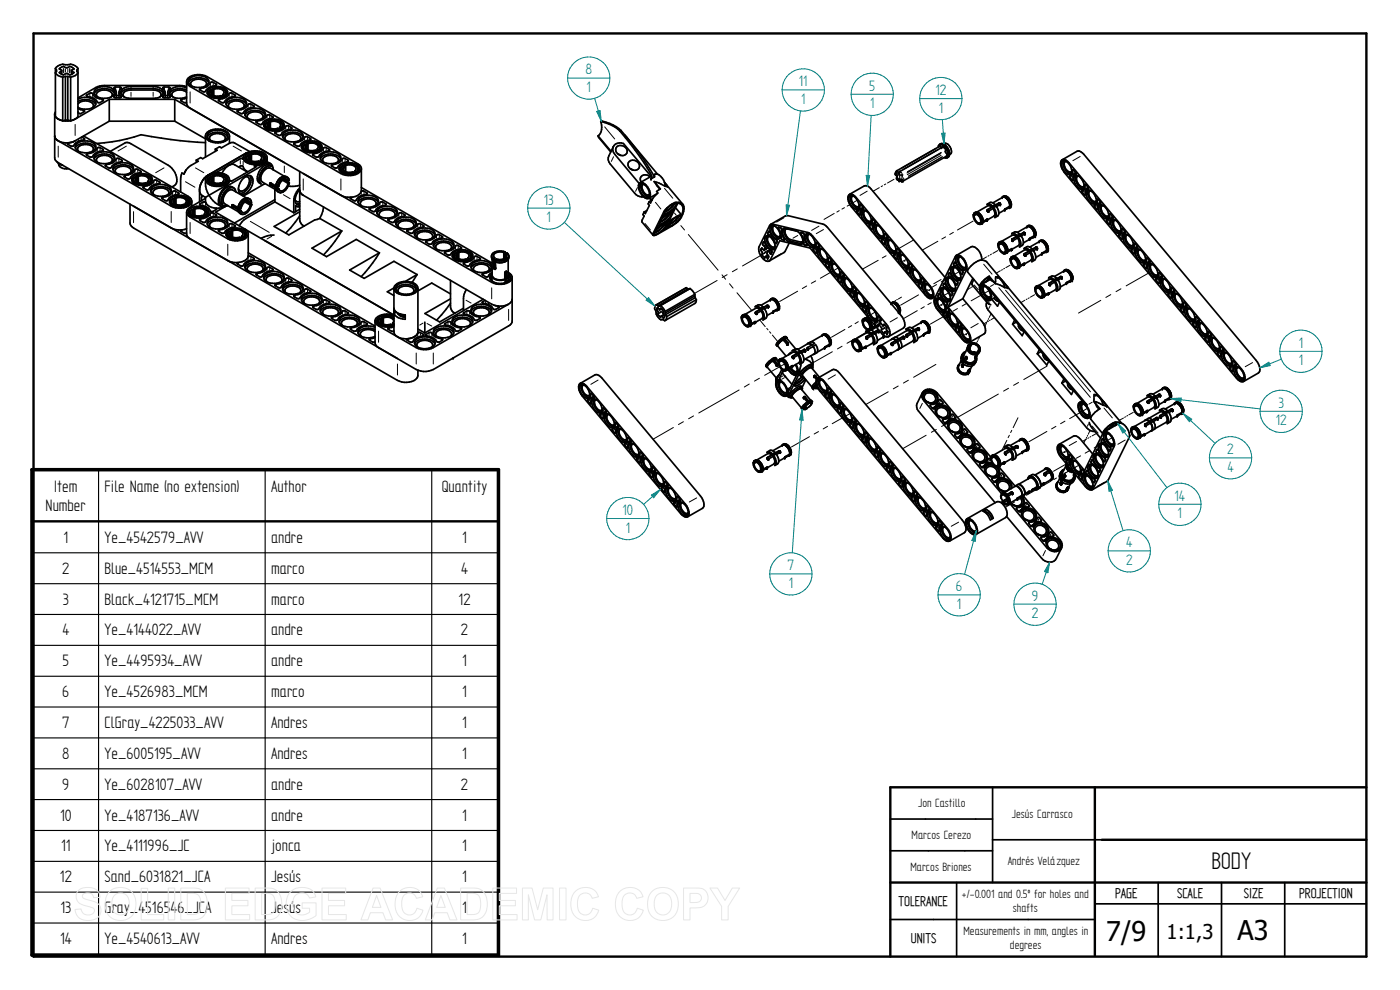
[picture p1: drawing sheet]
<svg xmlns="http://www.w3.org/2000/svg" width="420mm" height="297mm" viewBox="0 0 420 297" stroke-linecap="round" stroke-linejoin="round" font-family="sans-serif">
<defs><g id="words">
<g font-size="8.1">
<text x="363.5" y="260.7">BODY</text>
<text x="332" y="282.4">7/9</text>
<text x="371.4" y="282.2">A3</text>
</g>
<text font-size="6.1" x="350.1" y="281.6">1:1,3</text>
<g font-size="5.6">
<text x="16.2" y="147.6">Item</text>
<text x="31.4" y="147.6">File Name (no extension)</text>
<text x="81.4" y="147.6">Author</text>
<text x="132.6" y="147.6">Quantity</text>
<text x="13.7" y="153.3">Number</text>
<text x="19" y="162.9">1</text>
<text x="31.4" y="162.9">Ye_4542579_AVV</text>
<text x="81.4" y="162.9">andre</text>
<text x="138.7" y="162.9">1</text>
<text x="18.7" y="172.2">2</text>
<text x="31.4" y="172.2">Blue_4514553_MCM</text>
<text x="81.4" y="172.2">marco</text>
<text x="138.4" y="172.2">4</text>
<text x="18.8" y="181.4">3</text>
<text x="31.4" y="181.4">Black_4121715_MCM</text>
<text x="81.4" y="181.4">marco</text>
<text x="137.6" y="181.4">12</text>
<text x="18.7" y="190.7">4</text>
<text x="31.4" y="190.7">Ye_4144022_AVV</text>
<text x="81.4" y="190.7">andre</text>
<text x="138.3" y="190.7">2</text>
<text x="18.7" y="199.9">5</text>
<text x="31.4" y="199.9">Ye_4495934_AVV</text>
<text x="81.4" y="199.9">andre</text>
<text x="138.7" y="199.9">1</text>
<text x="18.7" y="209.2">6</text>
<text x="31.4" y="209.2">Ye_4526983_MCM</text>
<text x="81.4" y="209.2">marco</text>
<text x="138.7" y="209.2">1</text>
<text x="18.7" y="218.4">7</text>
<text x="31.4" y="218.4">ClGray_4225033_AVV</text>
<text x="81.4" y="218.4">Andres</text>
<text x="138.7" y="218.4">1</text>
<text x="18.7" y="227.7">8</text>
<text x="31.4" y="227.7">Ye_6005195_AVV</text>
<text x="81.4" y="227.7">Andres</text>
<text x="138.7" y="227.7">1</text>
<text x="18.7" y="237">9</text>
<text x="31.4" y="237">Ye_6028107_AVV</text>
<text x="81.4" y="237">andre</text>
<text x="138.3" y="237">2</text>
<text x="18" y="246.2">10</text>
<text x="31.4" y="246.2">Ye_4187136_AVV</text>
<text x="81.4" y="246.2">andre</text>
<text x="138.7" y="246.2">1</text>
<text x="18.3" y="255.5">11</text>
<text x="31.4" y="255.5">Ye_4111996_JC</text>
<text x="81.4" y="255.5">jonca</text>
<text x="138.7" y="255.5">1</text>
<text x="18" y="264.8">12</text>
<text x="31.4" y="264.8">Sand_6031821_JCA</text>
<text x="81.4" y="264.8">Jesús</text>
<text x="138.7" y="264.8">1</text>
<text x="18.1" y="274">13</text>
<text x="31.4" y="274">Gray_4516546_JCA</text>
<text x="81.4" y="274">Jesús</text>
<text x="138.7" y="274">1</text>
<text x="18" y="283.3">14</text>
<text x="31.4" y="283.3">Ye_4540613_AVV</text>
<text x="81.4" y="283.3">Andres</text>
<text x="138.7" y="283.3">1</text>
</g>
<g font-size="5.1" fill="#008080">
<text x="175.7" y="22.4">8</text>
<text x="176.1" y="27.6">1</text>
<text x="239.8" y="26">11</text>
<text x="260.8" y="27.2">5</text>
<text x="280.7" y="28.5">12</text>
<text x="240.4" y="31.2">1</text>
<text x="261.1" y="32.5">1</text>
<text x="281.7" y="33.8">1</text>
<text x="163.2" y="61.4">13</text>
<text x="164" y="66.6">1</text>
<text x="389.8" y="104.4">1</text>
<text x="389.8" y="109.6">1</text>
<text x="383.7" y="122.3">3</text>
<text x="382.9" y="127.6">12</text>
<text x="368.3" y="136.3">2</text>
<text x="368.4" y="141.6">4</text>
<text x="186.8" y="154.5">10</text>
<text x="352.5" y="150.3">14</text>
<text x="353.4" y="155.5">1</text>
<text x="187.8" y="159.8">1</text>
<text x="338" y="164.2">4</text>
<text x="236.3" y="171.2">7</text>
<text x="337.9" y="169.5">2</text>
<text x="236.7" y="176.4">1</text>
<text x="286.9" y="177.4">6</text>
<text x="287.2" y="182.7">1</text>
<text x="309.7" y="180.3">9</text>
<text x="309.7" y="185.5">2</text>
</g>
<g font-size="4.8">
<text x="334.7" y="269.6">PAGE</text>
<text x="353.3" y="269.6">SCALE</text>
<text x="373.3" y="269.6">SIZE</text>
<text x="389.9" y="269.6">PROJECTION</text>
<text x="269.7" y="271.9">TOLERANCE</text>
<text x="273.3" y="282.9">UNITS</text>
</g>
<g font-size="4.1">
<text x="275.5" y="242.2">Jon Castillo</text>
<text x="303.7" y="245.3">Jesús Carrasco</text>
<text x="273.6" y="251.6">Marcos Cerezo</text>
<text x="273.2" y="261.2">Marcos Briones</text>
<text x="302.4" y="259.6">Andrés Velázquez</text>
<text x="288.7" y="269.5">+/-0.001 and 0.5º for holes and</text>
<text x="303.9" y="273.6">shafts</text>
<text x="289.1" y="280.5">Measurements in mm, angles in</text>
<text x="303.1" y="284.7">degrees</text>
</g>
</g></defs>
<path d="M10.1 10h400v277h-400zM328.6 236.2v50.5M410.1 236.2h-142.9v50.8M330.7 252h79.4M267.2 264.8h142.9" fill="none" stroke="#000" stroke-width=".72"/>
<g fill="none" stroke="#000" stroke-width=".51">
<path d="M180.3 36.4a3.8 3.8 0 0 1-.8 4.4M180.3 36.4l3.5 1.3 2.2 1.6M180.3 36.4l.3-.1 2.4 .7 1.9 1 1.5 1.2M186 39.3a68.3 68.3 0 0 1 9.6 13.7l-.2 .6 1-.5M186.4 39.2l-.4 .1M186.4 39.2l10.9 13.1M179.5 40.8l3.9 4.6M179.5 40.8l.2 .4 3.6 4.4M184.1 43.9l-1.4 2.9a2.15 2.15 0 0 0 .4 2.3l7.4 8.9a3.1 3.1 0 0 0 2.7 1.1M185.2 44a1.91 1.91 0 0 1 2.1 0 1.91 1.91 0 0 1 .8 2 1.79 1.79 0 0 1-2.4 .4 1.79 1.79 0 0 1-.5-2.4zM185.5 46.2l.8 .4M188.1 41.2l4.6 6 3.7 5.9"/>
<path d="M188.9 48.4a1.78 1.78 0 0 1 2.3 0 1.78 1.78 0 0 1 .3 2.3 1.88 1.88 0 0 1-2.1 .1 1.88 1.88 0 0 1-.8-2zM189.2 50.6l.8 .5M191.9 54.9a1.83 1.83 0 0 1 2.4 1.1l.8 1.8a1.33 1.33 0 0 1-.7 1.8 3.9 3.9 0 0 1-2.7-4.4zM192.1 55.2a2.02 2.02 0 0 1 2.5 1.8l.2 .6a1.16 1.16 0 0 1-.6 1.7 3.2 3.2 0 0 1-2.1-4.1zM192.5 55.1a3.2 3.2 0 0 0 2.3 3.9M193.3 55.3a.76 .76 0 0 0-.7 1l.8 1.5a.98 .98 0 0 0 1.5 .5M194.9 59.4l.6 .8M195.1 59.4l.6 .6-.9 .5M195.1 53.1a1.58 1.58 0 0 0-1.9-.6 1.58 1.58 0 0 0-1 1.7l.2 .4M195.4 52.9l-8.3-9.8a2.1 2.1 0 0 0-2.7 .4 2.1 2.1 0 0 0 .1 2.8l7.3 8.7M195.6 52.8l-3.5 2M196.3 54.5l1.7 2.3"/>
<path d="M196.3 54.5l1.9 2.2-1.1 .7 .3 .5-1.3 1.4-.9 1.6-.4-.4M196.3 54.5l1.5 .4 1.9 1-.3-1.2M196.4 53.1a.64 .64 0 0 1 .6-.9 3.7 3.7 0 0 1 2.4 2.5M197.2 58.1l-2.5 1.4M199.4 54.7l.9 1.2-.7-.1M199.5 54.8l5.4 6.5M254.7 58.5a1.49 1.49 0 0 1 2.3 .8l22.1 26.5a2.84 2.84 0 0 1 .6 3.7 1.68 1.68 0 0 1-2-.9l-22.1-26.5-1-1.7a2.04 2.04 0 0 1 .1-1.9zM254.9 58.9a1.39 1.39 0 0 1 2.1 .8l.4 .5a1.76 1.76 0 0 1-.2 2.6 3.2 3.2 0 0 1-2.3-3.9zM254.9 58.3l4.5-2.5a1.78 1.78 0 0 1 2 .9l22.2 26.5M255.3 58.6a3.3 3.3 0 0 0 2.3 3.9M256.1 58.8l-.3 .1a2.16 2.16 0 0 0 1.8 3.1l.2-.2M268.7 52.2l.5 .7"/>
<path d="M268.8 52.2h.1M269.1 53.3v.1M269.1 53.6l.5 .5M269.2 53l-.1 .3M269.2 51.2l-.5 1M269.4 53.8l.3 .3M269.4 53.7v.1M269.4 53.8l.2 .3M269.6 54.1h.2M269.9 51.7v.5M269.9 52.2v.2M270.2 51.4l-.3 .3"/>
<path d="M270.2 54l.3 .3M270.3 54l-.6 .1M270.5 54.3h.1M270.5 54.2l-.1-.3 .1 .4M270.5 54.3l.1 .1M281.5 44.2a.96 .96 0 0 1 .9-.9 .96 .96 0 0 1 1 .6l.9 1.6a1.17 1.17 0 0 1-.6 1.9l-.4-.1M282.6 44.2l-.5-.4-12.9 7.4M283 44l-12.9 7.4-.3 .5M283.1 44l.8 1-.2 .6 .5 .6-.3 .7-12.9 7.5-.4-.1M284 43.9l-.8-.7a1.38 1.38 0 0 1 2 1l.2 .5a1.17 1.17 0 0 1-.4 1.7 3.3 3.3 0 0 0-2.4-3.3l-.7 .2a2.78 2.78 0 0 1 2.7 3.1l-.3 1a1.53 1.53 0 0 0 .4-2.3l-.6-1M300.8 59.1a1.98 1.98 0 0 1 2.3 2v.9M300.8 59.2a1.66 1.66 0 0 1 2 1.3"/>
<path d="M300.9 59a1.49 1.49 0 0 1 2.2 1M302 58.9l.4 .2M302.7 59.4l.6 1.1 .2 1.1M318.8 48l4.4-2.6a1.74 1.74 0 0 1 2.1 .9l51.7 61.9a2.92 2.92 0 0 1 .6 3.7l-4.4 2.6M318.8 47.9a2.89 2.89 0 0 0 .6 3.8l52.1 62.3a1.47 1.47 0 0 0 1.7 .5M318.8 47.9l1.2 .2 .8 .8 51.8 61.8a2.84 2.84 0 0 1 .6 3.8M318.8 48.4a1.72 1.72 0 0 1 2.3 1.2l.3 .5a1.47 1.47 0 0 1-.4 2.3 3.4 3.4 0 0 1-2.4-3.7zM319.2 48.2a3.2 3.2 0 0 0 2.3 4M320 48.4l-.3 .1a2.05 2.05 0 0 0 .7 2.8l.8 .3 .5-.2M321.9 51l.9 .7v.6a1.31 1.31 0 0 0-.8 1.8l-.9-.8v-.6a1.37 1.37 0 0 0 .8-1.7zM322.5 52.8a1.7 1.7 0 0 1 2.3 1.2l.3 .5a1.44 1.44 0 0 1-.5 2.3 3.2 3.2 0 0 1-2.1-4zM322.7 51.9l.1 .3"/>
<path d="M322.9 51.8l-1.4 .8M322.9 52.6a3.2 3.2 0 0 0 2.3 4M322.9 52.1l-.4 .3M323.7 52.8l-.3 .1a2.29 2.29 0 0 0 1.5 3.2l.5-.3M325.6 55.4l.9 .7v.6a1.4 1.4 0 0 0-.8 1.8l-.9-.8v-.6a1.4 1.4 0 0 0 .8-1.7zM326.2 57.2a2.02 2.02 0 0 1 2.5 1.8l.3 .5a1.16 1.16 0 0 1-.7 1.7 3.2 3.2 0 0 1-2.1-4zM326.4 56.3l.1 .3M326.5 56.3l-1.3 .8M326.6 57a3.2 3.2 0 0 0 2.3 4M326.6 56.5l-.4 .3M327.4 57.2a1.23 1.23 0 0 0-.3 2.1l.3 .5a1.03 1.03 0 0 0 1.6 .4M329.3 59.8l.9 .8v.5a1.37 1.37 0 0 0-.8 1.8l-.9-.8v-.5a1.31 1.31 0 0 0 .8-1.8z"/>
<path d="M193.3 63.6l-.4 .8 .4 .4-.7 1.8 3.4 4M194.1 63.2l-.8 .4M194.8 60.5l-.3 .7 .4 .4-1.2 2.5-.4-.5M196.8 69.1l1.4-1.2 1-.5 .6-.1a3.2 3.2 0 0 1-2.2 2.7l-.8 .4-.6-.1 .1-.4zM197.5 67.7l3-1.7-.6 .9-2.8 1.6zM198.4 65.9l1.4-1.2 1.5-.6a3.2 3.2 0 0 1-2.1 2.7l-.9 .4h-.5l.1-.5zM199.1 64.6l2.9-1.7-.5 .9-1.4 .6-1.4 .9zM199.1 67.4a4.2 4.2 0 0 1-2.6 2.2M199.5 67.3a5.9 5.9 0 0 1-3.3 2.7M200.1 67.6l.3 .4M200.1 62.4a3.8 3.8 0 0 1 4.7-1.3 3.3 3.3 0 0 1-.3 4.1l-1.6 1.8-5.6 3.3a1.17 1.17 0 0 1-1.4 .2l.1-.5 3.2-6.3zM200.3 66.8l1.1-.5a3.1 3.1 0 0 0-1.1 2l-1.1 .5a2.68 2.68 0 0 0 1.1-2z"/>
<path d="M200.4 62.3l1.5-1 1-.3a1.98 1.98 0 0 1-1.2 1.9l-1.4 1-.9 .1 .2-.8zM200.6 64.2a4.5 4.5 0 0 1-2.6 2.3M201 64.1a6 6 0 0 1-3.2 2.7M201.5 66.3l1.9-1.4 .9-.1a4.7 4.7 0 0 1-3.5 3l-.1-.3zM202.2 61.1a4.2 4.2 0 0 1-2.7 2.2M202.6 61a6 6 0 0 1-3.2 2.6M202.7 62.3l1.9 2.3M203.3 61a1.85 1.85 0 0 1 1.5 2.8l-.2 .8-1.4 .3-2.4 1.4zM203.6 64.9a4.2 4.2 0 0 1-2.7 2.2M203.9 64.7a6.1 6.1 0 0 1-3.2 2.7M228.6 74.4l-.3 .7 .5 .7-.1 .6 .7 .9M228.7 74.4l.5 .6 .4-.6-.8-1.1 .4-.7a6.7 6.7 0 0 0 2.4 2.7l.1 .4-.4 .5-.6-.8h-.2l-.3 .8 .5 .6"/>
<path d="M229.5 77.3l.3-.3 .5 .5M229.8 70.9a1.7 1.7 0 0 1 2.2 1.2l.3 .5a1.44 1.44 0 0 1-.4 2.3 3.2 3.2 0 0 1-2.1-4zM230.2 70.7a3.2 3.2 0 0 0 2.2 4M230.5 76.5l-.8 .5M230.5 74.3l-1.2 .7M230.7 69.5l.1-.1a6.7 6.7 0 0 0 2.4 2.7v.5l-.3 .5a7.3 7.3 0 0 0-2.4-2.7l-.1-.5zM230.7 76.9l-.3 .7M230.9 71h-.3a2.21 2.21 0 0 0 1.8 3.1l.2-.2M231.1 75l-.6 .4M231.3 67.7a1.79 1.79 0 0 1 2.3 1.2l.3 .6a1.44 1.44 0 0 1-.4 2.3 3.2 3.2 0 0 1-2.2-4.1zM231.5 67.2l11 2.6 .9 .5 22.6 26.9a2.89 2.89 0 0 1 .6 3.8 1.82 1.82 0 0 1-2-.9l-21.5-25.7-9.1-2.2-2.8 5.8a1.31 1.31 0 0 1-2.2-.4l-1-1.6-.3-1.6 3.3-6.7 4.7-2.9 .7-.1 11 2.7 .9 .8 22.2 26.5a2.92 2.92 0 0 1 .6 3.8l-4.5 2.5M231.7 67.6a3.2 3.2 0 0 0 2.3 3.9"/>
<path d="M232.5 67.8h-.3a2.16 2.16 0 0 0 1.8 3.2l.2-.3M233.5 68.2l.7 .1 .4 .4a6.5 6.5 0 0 0 .8 3.3l-.8-.2a6.8 6.8 0 0 0-1.1-3.4zM235.1 68.6l.6-.1 3.1 .7a3.2 3.2 0 0 1 1.9 4l-.7 .2-3.1-.8a3.2 3.2 0 0 1-1.8-4zM235.4 68.5a3.3 3.3 0 0 0 2 3.9l3.4 .7M236.8 72.9l-1.5 2.9-4.5 2.5M239.3 69.4l-3.3-.7a2.13 2.13 0 0 0 1.2 3.2l3.1 .7 .7-.3M240.3 69.8l.7 .1 .3 .4a6.1 6.1 0 0 0 .9 3.3l-.7-.1-.3-.3a5.8 5.8 0 0 0-.9-3.4zM241.8 70.3a1.7 1.7 0 0 1 2.3 1.2l.3 .5a1.41 1.41 0 0 1-.4 2.3 3.2 3.2 0 0 1-2.2-4zM242.2 70.1a3.2 3.2 0 0 0 2.3 3.9M243 70.3a1.23 1.23 0 0 0-.2 2l.3 .5a1.03 1.03 0 0 0 1.6 .4M244.9 72.9h.4l.5 .7 .1 .5a1.42 1.42 0 0 0-.9 1.8l-.8-.8-.1-.5a1.35 1.35 0 0 0 .8-1.7zM245.6 74.7a1.72 1.72 0 0 1 2.2 1.2l.5 1.1a1.07 1.07 0 0 1-.3 1.6 1.07 1.07 0 0 1-1.5-.5l-1-1.6a1.6 1.6 0 0 1 .1-1.8z"/>
<path d="M245.7 73.8l.1 .2M245.9 73.7l-1.4 .8M245.9 74l-.4 .3M245.9 74.5a3.2 3.2 0 0 0 2.3 3.9M246.7 74.7l-.3 .1a2.1 2.1 0 0 0 .7 2.8l.8 .4 .5-.4M248.6 77.3h.4l.5 .7v.6a.9 .9 0 0 0-.8 1v.7h-.1l-.7-.7-.1-.6a.91 .91 0 0 0 .8-1.1zM249.2 79.1a1.79 1.79 0 0 1 2.3 1.2l.3 .5a1.44 1.44 0 0 1-.4 2.3 3.4 3.4 0 0 1-2.4-3.7zM249.4 78.2l.1 .3M249.6 78.1l-1.4 .9M249.6 78.9a3.2 3.2 0 0 0 2.3 3.9M249.7 78.4l-.5 .3M250.4 79.1l-.3 .1a2.16 2.16 0 0 0 1.8 3.1l.2-.2"/>
<path d="M258.6 62.7h.4l.1-.3-1-1.1a1.51 1.51 0 0 1-.5 1.7M258.6 62.7a1.61 1.61 0 0 0-.5 1.7l-.3-.1-.6-.9-.1-.2 .5-.2M258.8 63.1a2.88 2.88 0 0 1 2.4 3.9 1.72 1.72 0 0 1-2.2-1.2l-.3-.5a1.86 1.86 0 0 1 .1-2.2zM258.9 62.3v.3M259 62.2l-1.4 .8M259.1 62.5l-.5 .2M259.1 63a3.2 3.2 0 0 0 2.2 3.9M259.8 63.2l-.3 .1a2.21 2.21 0 0 0 1.8 3.1l.2-.2M261.8 65.7l.8 .8 .1 .6a.91 .91 0 0 0-.8 1.1v.6l-.2 .1-.9-1 .1-.4a1.37 1.37 0 0 0 .9-1.8zM262.2 67.7a1.42 1.42 0 0 1 2.2 .8l.6 1.1a1.52 1.52 0 0 1-.3 2 3.2 3.2 0 0 1-2.5-3.9zM262.5 66.7l.1 .3M262.7 66.6l-1.4 .8"/>
<path d="M262.8 67.4a3.2 3.2 0 0 0 2.2 4M262.8 66.9l-.5 .3M263.5 67.6l-.3 .1a2.21 2.21 0 0 0 1.8 3.1l.2-.2M265.5 70.2l.8 .8 .1 .5a1.4 1.4 0 0 0-.9 1.8l-.8-.8-.1-.5a1.37 1.37 0 0 0 .9-1.8zM266 72.1a1.39 1.39 0 0 1 2.1 .8l.7 1.7a.98 .98 0 0 1-.3 1.4 .98 .98 0 0 1-1.3-.4l-1.1-1.5a2.2 2.2 0 0 1-.1-2zM266.3 71.1l.1 .3M266.4 71l-1.4 .8M266.4 71.8a3.2 3.2 0 0 0 2.3 4M266.5 71.3l-.5 .3M267.2 72.1h-.3a2.18 2.18 0 0 0 1.8 3.1l.2-.2M269.7 76.6a1.4 1.4 0 0 1 2.1 .7l.6 1.1a1.44 1.44 0 0 1-.4 2 3.2 3.2 0 0 1-2.3-3.8zM269.7 76l.5-.2-.2-.4-.7-.9-.2 .3a1.3 1.3 0 0 1-.4 1.5"/>
<path d="M269.7 76a1.61 1.61 0 0 0-.5 1.7l-.3-.1-.6-.9-.1-.2 .5-.2M269.9 75.6l.1 .2M270.1 75.5l-1.4 .8M270.1 76.2a3.2 3.2 0 0 0 2.3 4M270.2 75.7l-.5 .3M270.9 76.5h-.3a2.21 2.21 0 0 0 1.8 3.1l.2-.2M272.8 79l.9 .8 .1 .5a.91 .91 0 0 0-.8 1.1v.7h-.2l-.9-1 .1-.3a.9 .9 0 0 0 .8-1.1zM273.6 80l.1 .2M273.8 79.9l-1.4 .8M286.4 78.7h.1a8.1 8.1 0 0 0 2.5 2.9l-.3 .8a7.1 7.1 0 0 0-2.4-2.8zM286.9 76.7a2.64 2.64 0 0 1 3 2.2l.3 1.2-.1 .8-5.6 11.3 5.7 6.8a2.84 2.84 0 0 1 .6 3.8 1.68 1.68 0 0 1-2-.9l-7.4-8.9-.7-1.2a2.65 2.65 0 0 1-.3-2.2zM287.1 76.6l4.4-2.6a3.4 3.4 0 0 1 3.1 3.5v.6"/>
<path d="M287.1 77a1.7 1.7 0 0 1 2.2 1.2l.3 .6a1.47 1.47 0 0 1-.4 2.3 3.2 3.2 0 0 1-2.1-4.1zM287.5 76.8a3.2 3.2 0 0 0 2.2 4M288.2 77l-.3 .1a2.24 2.24 0 0 0 1.8 3.2l.2-.3M292.1 64.4a2.66 2.66 0 0 0 2.2 2.9l.2-.2M292.1 64.4v.2M292.1 64.4l.3 .3M292.3 64a1.41 1.41 0 0 1 1.9 1l.4 1 .1 .8M292.4 64.2l-.3 .1M292.4 64.7a1.85 1.85 0 0 0 1.8 2.1M292.4 63.9l.4-.2a1.34 1.34 0 0 1 1.5 .7M292.5 64.3l-.2-.2a1.61 1.61 0 0 1 2 1.3l.3 1.4M292.7 64.3h-.2"/>
<path d="M293.1 64.3h-.6M293.1 64.3l.9 .9 .6 1.6M293.1 64.3l-.7 .4M293.6 67.2l.4 .1M293.8 63.9a3.1 3.1 0 0 1 1.3 2.5M294.2 66.8l.3 .3M294.5 66.7l-.3 .1M294.5 67.1l.3-.2-.4 .4M294.5 64.7l.3 .5a1.13 1.13 0 0 1-.1 1.6M294.6 66.8h.1M296 66.1l-1.2 .7M296.2 65.8l-1.1 .7"/>
<path d="M296.3 61.3l.7-.5a1.46 1.46 0 0 1 1.6 .6l-.8 .4a1.46 1.46 0 0 0-1.5-.5zM297.5 61.7l.3 .3M297.6 62.1l-.4-.3-.7-.1-3.3 1.9M297.6 62.1l-1.2 .8M297.8 61.8l-.2 .3M298 62.6l.5 .9-.1 1.2-3.6 2.1M298 62.6l-1.2 .7M298.2 62.3l.8-.5 .7 1.6-.1 1.2-1 .7a2.14 2.14 0 0 0-.4-3zM298.2 62.3l-.2 .3M299.5 73.2v.2M299.5 73.2a2.55 2.55 0 0 0 2 2.9M299.5 73.2l.3 .3"/>
<path d="M299.7 72.9l.2 .3a1.79 1.79 0 0 1 1.8 2.2l.3 .2M299.7 72.8a1.46 1.46 0 0 1 1.9 1l.4 1 .1 .8M299.7 61.1l-3.4 1.9M299.7 72.9a2.27 2.27 0 0 1 2.3 2.7M299.8 73l-.3 .2M299.8 60.9l-1.3 .7 .2-.2M299.8 73.5a1.79 1.79 0 0 0 1.8 2.1M299.8 61h.1M299.8 72.7a1.41 1.41 0 0 1 2.1 .8l.3 .5a1.16 1.16 0 0 1-.1 1.6M299.9 60.9h.1M300.1 61.4l-1 .6M300.4 73.1l-.6 .4"/>
<path d="M300.9 72.6l.8 .6a2.76 2.76 0 0 1 .7 2.1l1.2-.7M301.6 75.6l.3 .4M301.6 62.9l1.2-.7-3 1.8M301.9 75.5l-.3 .1M301.9 76l.3-.2-.4 .3M301.9 76h-.9M302 75.6h.1M302.5 62.4h.1M302.8 60.6l.2 1.3M302.8 60.6l-.6-.9a1.1 1.1 0 0 0-1.3-.5l-2.9 1.7M302.8 60.5l.3 1.4M302.9 62.3h.1"/>
<path d="M303 62.3l-.6 .2M303 62.3l.3-.2-.5 .3M303 61.9l-1.2 .7M303.1 61.9v.1M303.2 77.6a2.65 2.65 0 0 0 2 2.9M303.2 77.6v.2M303.2 77.6l.2 .3M303.3 61.9v.1M303.3 60.4a1.11 1.11 0 0 1-.2 1.6M303.4 77.3a1.84 1.84 0 0 1 2.2 1.8v1M303.4 77.3l.2 .3 .6-.1M303.4 77.2a1.43 1.43 0 0 1 1.9 1l.4 1 .1 .9"/>
<path d="M303.4 77.9a1.84 1.84 0 0 0 1.9 2.2M303.4 77.4l-.2 .2M303.5 77.1l.4-.2a2.56 2.56 0 0 1 2.2 2.7M304 72.1h.1M304.2 77.5l.9 1 .5 1.6M304.2 77.5l-.8 .4M304.9 77.2l1 1.2a1.11 1.11 0 0 1-.1 1.7M304.9 70.6l.3 .2M305 71l-1.2 .7M305 71l-.4-.3-.7-.1-3.3 1.8M305.2 70.7l-.2 .3M305.3 69.7l3-1.7a2.3 2.3 0 0 1 2.1 2.8"/>
<path d="M305.4 71.4l-1.2 .7M305.4 71.4l.4 .9v1.2l-3.6 2.1 1.2-.7M305.6 79.9l-.3 .2M305.6 71.1l.8-.4a2 2 0 0 1-.4 3.4l.3-.5v-1zM305.6 71.1l-.2 .3M306 70.2l-.8 .5M306 70.2a1.46 1.46 0 0 0-1.6-.6l-.8 .5a1.46 1.46 0 0 1 1.6 .6M307.1 69.9l-3.4 1.9M307.1 79.3l-1.2 .8M307.2 69.8l-1.3 .7 .2-.3M307.3 79l-1.2 .7M307.5 70.2l-1 .6"/>
<path d="M307.6 70v.1M307.6 76.5l.1 .1M308.2 68a1.69 1.69 0 0 1 2 1.3l.2 .6M308.2 68a1.36 1.36 0 0 1 1.9 1l.4 .9v.9M308.3 67.9a1.41 1.41 0 0 1 2.1 .8l.3 .5a1.13 1.13 0 0 1-.2 1.6M308.6 75l.3 .2M308.7 75.4l-.4-.3-.8-.1-3.2 1.9M308.7 75.4l-1.2 .7M308.9 75.1l-.2 .3M309.1 74.1l2.9-1.7a2 2 0 0 1 2.1 1.9M309.1 75.8l-1.2 .7M309.1 75.8l.4 1a1.09 1.09 0 0 1-.1 1.3l-3.5 2"/>
<path d="M309.3 75.5l.8-.4 .7 1.5a1.34 1.34 0 0 1-.4 1.5l-.7 .4a2.27 2.27 0 0 0-.4-3zM309.3 75.5l-.2 .3M309.4 67.7l1.1 1.1 .4 1.6M309.7 74.6l-.8 .5M309.7 74.6a1.46 1.46 0 0 0-1.6-.6l-.7 .5a1.46 1.46 0 0 1 1.5 .6M310 71.2l-.1 .1M310.2 71l.2 .1M310.2 71l-3 1.9M310.2 71l-1.2 .8M310.4 71.1l-.6 .2M310.4 71.1l.3-.1-.5 .2M310.4 70.7l-1.3 .7"/>
<path d="M310.4 70.8h.1M310.4 70.4v.3M310.6 70.7l.1 .2M310.8 74.3l-3.4 1.9M310.8 74.2l-1.2 .7 .1-.3M311 74.3h.1M311 74.1l.1 .1M311.2 74.6l-1 .6M312 72.3a1.4 1.4 0 0 1 2.1 .8l.3 .5a1.11 1.11 0 0 1-.2 1.6M312.7 76.2l1.2-.7-3.1 1.8M313.1 72.1l1.1 1.2 .4 1.5M314 75.5l-.5 .2h.2"/>
<path d="M314.1 74.3l-.5-1a1.53 1.53 0 0 0-1.7-.9 1.94 1.94 0 0 1 2.3 2v.8M314.1 74.3v.8l-1.2 .8M314.1 74.3l.1 .9M314.3 75.5l.1-.1-.5 .2M314.4 75.2v.1M329.9 61.6a1.72 1.72 0 0 1 2.3 1.2l.3 .6a1.47 1.47 0 0 1-.4 2.3 3.4 3.4 0 0 1-2.4-3.8zM330.1 60.7l.1 .3M330.3 60.7l-1.5 .8M330.3 60.9l-.5 .3M330.3 61.4a3.2 3.2 0 0 0 2.3 4M331.1 61.7h-.3a2.05 2.05 0 0 0 .7 2.9l.8 .3 .5-.3M333 64.2l.3 .1 .6 .7v.5a.9 .9 0 0 0-.8 1.1v.7h-.2l-.8-1 .1-.3a1.31 1.31 0 0 0 .8-1.8z"/>
<path d="M333.6 66a1.7 1.7 0 0 1 2.3 1.2l.3 .6a1.44 1.44 0 0 1-.5 2.3 3.2 3.2 0 0 1-2.1-4.1zM333.8 65.2l.1 .2M334 65.1l-1.4 .8M334 65.9a3.2 3.2 0 0 0 2.2 3.9M334 65.4l-.4 .2M334.8 66.1h-.3a2.21 2.21 0 0 0 1.7 3.2l.3-.3M336.7 68.6l.9 .8v.5a1.4 1.4 0 0 0-.8 1.8l-.9-.7v-.6a1.37 1.37 0 0 0 .8-1.8zM337.3 70.4a2.02 2.02 0 0 1 2.5 1.8 1.35 1.35 0 0 1-.4 2.3 3.2 3.2 0 0 1-2.1-4.1zM337.5 69.6l.1 .2M337.6 69.5l-1.4 .8M337.7 70.3a3.2 3.2 0 0 0 2.2 3.9M337.7 69.8l-.4 .2"/>
<path d="M338.4 70.5h-.3a2.29 2.29 0 0 0 1.5 3.2l.5-.3M340.4 73l.9 .8v.5a1.37 1.37 0 0 0-.8 1.8l-.9-.7v-.6a1.4 1.4 0 0 0 .8-1.8zM341 74.9a1.7 1.7 0 0 1 2.2 1.2l.5 1.1a1.21 1.21 0 0 1-.6 1.7 3.2 3.2 0 0 1-2.1-4zM341.2 74l.1 .3M341.3 73.9l-1.4 .8M341.4 74.7a3.2 3.2 0 0 0 2.3 3.9M341.4 74.2l-.5 .3M342.2 74.9a.93 .93 0 0 0-.5 1.6l.6 .9a.98 .98 0 0 0 1.5 .5M344.1 77.5l.3 .1 .6 .6v.6a1.31 1.31 0 0 0-.8 1.8l-.9-.8v-.6a.91 .91 0 0 0 .8-1.1zM344.7 79.3a1.72 1.72 0 0 1 2.3 1.2l.2 .5a1.86 1.86 0 0 1-.1 2.2 2.91 2.91 0 0 1-2.7-3.2zM344.9 78.4l.1 .3M345 78.3l-1.4 .8"/>
<path d="M345.1 79.1a3.2 3.2 0 0 0 2.2 4M345.1 78.6l-.5 .3M345.9 79.3l-.3 .1a2.1 2.1 0 0 0 .7 2.9 .78 .78 0 0 0 1.2 0M197.1 91.4a1.05 1.05 0 0 0-.6 1.3l.3 .6a3.3 3.3 0 0 0 1.6 2.7l.3-.2 .8 .4a1.02 1.02 0 0 0 .6-1.2M197.1 91.4l.4 .4M197.4 92.2l-.3 .7 .5 .8-.2 .6 .8 .9 .3-.4 .6 .6M197.4 92.3l.7 .5M197.5 91.8h.4M198.1 92.8l.2-.3 .8 .9-.1 .6 .5 .7-.4 .7M198.2 91.7l1.4 1.7M198.2 91.7l-.3 .1M198.5 92.6l-.4 .2"/>
<path d="M199.2 94.4l-.8 .4M199.6 93.9l.2 .5M199.6 93.4v.5M199.8 94.4l.3 .6M206 86.3l.4 .4M206 86.3l-9.1 5.2M206 86.3l-8.9 5.1M206.4 86.7h.4M206.4 86.7l-8.9 5.1M207.1 86.6l-9.2 5.2M207.1 86.6l1.4 1.7M207.1 86.6l-8.9 5.1"/>
<path d="M208.5 88.3v.5M208.5 88.8l.1 .5M208.5 88.8l-8.9 5.1M208.5 88.3l-8.9 5.1M208.6 89.3l.4 .6M208.6 89.3l-8.8 5.1M209 89.9l-.1 .5-.4 .7-8.9 5.1M209 89.9l-8.9 5.1M222.5 95.1l.3 .3M222.5 95.1v.1M222.5 95.1a2.74 2.74 0 0 0 2 2.9M222.7 94.8l.2 .3 .6-.1"/>
<path d="M222.7 94.7a1.94 1.94 0 0 1 2.3 2l.1 .8M222.7 94.7a2.26 2.26 0 0 1 2.3 2.8M222.8 95.4l.1 .8 .5 .9a.85 .85 0 0 0 1.2 .4M222.8 94.9l-.3 .1M222.8 94.6a1.49 1.49 0 0 1 2.2 1l.5 1.5M223.5 95l-.7 .4M223.5 95l.9 .9 .3 1.3 .3 .3M223.9 94.4l.4 .3M224.6 95l.6 .9a1.11 1.11 0 0 1-.1 1.6M224.6 97.5l.3 .3M224.9 97.4l-.3 .1M224.9 97.8l.3-.1-.4 .3"/>
<path d="M224.9 97.8l-.5 .2-.4-.1M225 97.5h.1M226.4 96.8l-1.2 .8M226.6 96.5l-1.1 .7M226.7 91.9l.7-.4a1.34 1.34 0 0 1 1.6 .6l-.7 .4a1.46 1.46 0 0 0-1.6-.6zM228 92.5l.2 .2M228 92.8l-1.2 .8M228 92.8l-.8-.4-.3 .1-3.3 1.8M228.3 92.5l-.3 .3M228.4 91.6l2.9-1.7a2.29 2.29 0 0 1 2.1 2.7l-1.2 .7M228.4 93.3l-1.2 .7M228.4 93.3l.5 .9a1.21 1.21 0 0 1-.2 1.4l-3.5 1.9"/>
<path d="M228.6 93l.8-.5 .7 1.6-.1 1.2-1 .7a2.22 2.22 0 0 0-.4-3zM228.6 93l-.2 .3M230.1 91.8l-3.4 1.9M230.2 91.7l-1.3 .6 .2-.2M230.2 91.8h.1M230.3 91.6h.1M230.5 92.1l-1 .6M231.2 89.8a1.48 1.48 0 0 1 1.9 1l.4 1v.9M231.2 89.9a1.67 1.67 0 0 1 2 1.3l.3 1.5M231.3 89.7a1.35 1.35 0 0 1 2.1 .9l.3 .5a1.11 1.11 0 0 1-.2 1.6M232 93.6l1.2-.7-3 1.8M232.4 89.6l1.1 1.1 .4 1.5"/>
<path d="M233.3 93h.1M233.4 93l-.5 .2 .1-.1M233.4 93l.3-.2-.5 .3M233.7 92.6l.1 .1M252.3 81.7l.9 .7v.6a1.31 1.31 0 0 0-.8 1.8l-.3-.1-.6-.7v-.6a1.37 1.37 0 0 0 .8-1.7zM252.9 83.5a1.79 1.79 0 0 1 2.3 1.2l.3 .6a1.35 1.35 0 0 1-.5 2.2 3.1 3.1 0 0 1-2.1-4zM253.1 82.6l.1 .3M253.3 82.5l-1.4 .9M253.3 83.3a3.2 3.2 0 0 0 2.3 3.9M253.4 82.8l-.5 .3M254.1 83.5a1.23 1.23 0 0 0-.2 2.1l.3 .5a1.03 1.03 0 0 0 1.6 .4M256.6 87.9a1.7 1.7 0 0 1 2.3 1.2l.5 1.2a1 1 0 0 1-.1 1.3 1 1 0 0 1-1.4 .1 3.2 3.2 0 0 1-1.3-3.8z"/>
<path d="M256.6 87.5a1.61 1.61 0 0 0-.5 1.7l-1-1 .1-.4h.3M256.6 87.5l.4-.1v-.3l-.7-.9-.2-.1-.1 .2a1.47 1.47 0 0 1-.5 1.5M256.8 87l.1 .3M257 87l-1.4 .8M257 87.8a3.3 3.3 0 0 0 2.3 3.9M257 87.2l-.4 .3M257.8 88h-.3a2.23 2.23 0 0 0 1.4 3.2l.5-.3M259 95.9l.2 .3M259.1 96.5l-.3-.3a2.63 2.63 0 0 0 2 2.9M259.1 96.5l.1 .8 .5 .9a.96 .96 0 0 0 1.4 .3M259.1 96l-.2 .1M259.2 95.7a1.41 1.41 0 0 1 2 .8l.5 1.7"/>
<path d="M259.4 96.1l-.2 .1M259.7 90.5l.3 .1 .6 .7v.5a1.37 1.37 0 0 0-.8 1.8l-.9-.8v-.5a.91 .91 0 0 0 .8-1.1zM259.7 96.1l-.6 .4M259.7 96.1l-.5 .1M259.7 96.1l1 .9 .6 1.6M260.2 95.5l1.1 1.2M260.3 92.3a1.83 1.83 0 0 1 2.3 1.2l.3 .6a1.86 1.86 0 0 1-.1 2.2 2.88 2.88 0 0 1-2.5-4zM260.4 99.1l-.6 .3a1.3 1.3 0 0 1 1.6 .6M260.4 95.1l-.5 .3M260.5 91.4l.1 .3M260.7 91.4l-1.5 .8M260.7 92.2a3.2 3.2 0 0 0 2.3 3.9"/>
<path d="M260.8 91.7l-.5 .2M260.9 98.6l.3 .4 .4-.2-.6 .3-.7-.1M261.1 99.9l.3 .2M261.3 98.6h.1M261.3 98.6a2.74 2.74 0 0 0-2-2.9l-.3 .1a1.5 1.5 0 0 1 1.9 1l.5 1v.8M261.3 98.9l.9 .6M261.4 100l-.2 .3M261.5 92.4h-.3a2.1 2.1 0 0 0 .7 2.9l.8 .3 .5-.3M261.5 97a1.11 1.11 0 0 1-.1 1.6M262.2 99.5l-.8 .5M262.6 97.7l-.9 .6M262.8 97.9l-1.3 .7 1.3-.7"/>
<path d="M263 98.2l-1.5 .8M263.3 99.2l-3.4 1.9M263.3 99.1l-1.2 .7 .1-.3M263.6 97.4l.9 .9v.8l.7 .9M263.7 99.5l-1 .6M264.3 96.9l-.7 .5M264.4 95.8l-1.4 .8M264.4 96.1l-.3 .2M264.4 96.1l-.3 .3 .1 .4 .8 .9 .3-.4a1.36 1.36 0 0 1 .7 1.5l.5 .8-.3 .6M264.4 96.1l-.8-1.2-.2 .2a1.22 1.22 0 0 1-.9 1.7l.1 .4 .8 .8 .2-.6M265.5 97.5l-.4 .2M266.3 99.2l-.8 .5"/>
<path d="M267.5 91.1a1.31 1.31 0 0 1 1.7 .8M267.5 91a1.31 1.31 0 0 1 1.9 .9l.4 1 .1 .9a3.3 3.3 0 0 0-2.1-2.9zM267.6 90.8a1.41 1.41 0 0 1 2.1 .9l.2 .5a1.19 1.19 0 0 1 0 1.6M268.7 90.7l1.1 1.1 .4 1.5M269.5 92.3l.2 .6M269.7 93.3v.4M269.9 93.7l.1 .2M270 93.9l-.1 .1M273.2 99.2l.3 .2M273.3 99.7l-1.2 .6M273.3 99.7l-.9-.6-.3 .1-3.4 2M273.3 81a1.05 1.05 0 0 1 1.8 .3l1 1.6a1.14 1.14 0 0 1 .3 1.2 1.14 1.14 0 0 1-1 .7 3.4 3.4 0 0 1-2.1-3.8z"/>
<path d="M273.5 99.3l-.2 .4M273.6 98.4l3-1.7a2.24 2.24 0 0 1 2 2.7M273.8 99.8l-.1 .3M273.8 99.8l.8-.5 .7 1.6a1.22 1.22 0 0 1-.3 1.4l-.8 .5a2.27 2.27 0 0 0-.4-3zM273.8 80.6a3.2 3.2 0 0 0 2.3 4M273.9 80.1l-.5 .3M274.3 98.9a1.46 1.46 0 0 0-1.6-.6l-.8 .4a1.49 1.49 0 0 1 1.6 .6M274.3 98.9l-.8 .4M274.6 80.9h-.3a2.24 2.24 0 0 0 1.5 3.2l.5-.3M275.3 98.6l-3.3 1.9M275.4 98.4l-1.2 .7 .1-.2M275.5 98.6h.1"/>
<path d="M275.8 98.8l-1.1 .6M276.4 96.6a1.41 1.41 0 0 1 2 1l.4 1v.9M276.5 96.7a1.67 1.67 0 0 1 2 1.3l.2 1.4M276.6 96.5a1.2 1.2 0 0 1 1.8 .5M276.6 83.4l.8 .8v.6a1.31 1.31 0 0 0-.8 1.7l-.9-.8v-.5a1.37 1.37 0 0 0 .9-1.8zM277.3 85.2a2.41 2.41 0 0 1 2.5 2.1l.1 .5a.98 .98 0 0 1-.3 1.4 .98 .98 0 0 1-1.4-.4 2.79 2.79 0 0 1-.9-3.6zM277.3 84.4l.1 .3M277.5 84.3l-1.4 .8M277.5 85.1a3.2 3.2 0 0 0 2.3 3.9M277.6 84.6l-.5 .2M277.7 96.4l.3 .2M278.2 99.9h-.1"/>
<path d="M278.3 96.9a3 3 0 0 1 .9 2.1M278.3 85.3h-.3a2.18 2.18 0 0 0 1.8 3.2l.2-.2M278.5 99.7l-3.1 1.8M278.5 99.7l-.1 .1M278.5 99.7l.1 .1M278.6 99.8l-.5 .1M278.6 97.4l.3 .5a1.13 1.13 0 0 1-.1 1.6M278.6 99.4l.2 .1M278.6 99.8l.4-.2-.5 .3M278.6 99.4l-1.2 .7M278.9 99.4l.1 .1M280.8 88.9l-1 .6"/>
<path d="M280.8 89.7a2.02 2.02 0 0 1 2.6 1.7l.2 .6a1.16 1.16 0 0 1-.7 1.7 3.2 3.2 0 0 1-2.1-4zM281.2 89.5a3.2 3.2 0 0 0 2.3 3.9M281.7 88.2l.3 .1a7 7 0 0 0 2.3 2.8l-.3 .8a7.1 7.1 0 0 0-2.4-2.8zM282 89.7a1.21 1.21 0 0 0-.2 2.1l.3 .4a1.03 1.03 0 0 0 1.6 .5M282.4 86.5a1.7 1.7 0 0 1 2.2 1.2l.3 .6a1.41 1.41 0 0 1-.4 2.3 3.2 3.2 0 0 1-2.1-4.1zM282.8 86.3a3.3 3.3 0 0 0 2.2 4M283.3 85.1l.1-.1a8.1 8.1 0 0 0 2.5 2.9l-.2 .7h-.3l-1.2-1.8-1-.8zM283.5 86.6h-.3a2.21 2.21 0 0 0 1.8 3.1l.2-.2M283.9 92.2l.9 .8v.6a1.37 1.37 0 0 0-.8 1.7l-.8-.7-.1-.6a.9 .9 0 0 0 .8-1zM284 83.4a1.7 1.7 0 0 1 2.2 1.1l.3 .6a1.95 1.95 0 0 1-.1 2.2 2.86 2.86 0 0 1-2.7-3.2zM284.3 83.2a3.2 3.2 0 0 0 2.3 3.9M284.6 94.1a1.72 1.72 0 0 1 2.2 1.2l.3 .5a1.47 1.47 0 0 1-.4 2.3 3.4 3.4 0 0 1-2.4-3.7z"/>
<path d="M284.7 93.2l.1 .3M284.8 81.9l.2-.1a6.7 6.7 0 0 0 2.3 2.7l.1 .5-.3 .6-.9-1.5-1.5-1.3zM284.9 93.1l-1.4 .8M284.9 93.9a3.2 3.2 0 0 0 2.3 4M284.9 93.4l-.4 .3M285.1 83.4h-.3a2.21 2.21 0 0 0 1.8 3.2l.2-.2M285.5 80.2a1.79 1.79 0 0 1 2.3 1.2l.3 .6a1.41 1.41 0 0 1-.5 2.2 3.2 3.2 0 0 1-2.1-4zM285.7 94.1l-.3 .1a2.05 2.05 0 0 0 .7 2.8l.8 .4 .5-.3M285.9 80a3.2 3.2 0 0 0 2.3 3.9M286.7 80.2a1.23 1.23 0 0 0-.2 2.1l.3 .5a1.03 1.03 0 0 0 1.6 .4M287.6 96.7l.3 .1 .6 .7v.5a.9 .9 0 0 0-.8 1.1v.7h-.1l-.9-1 .1-.3a1.31 1.31 0 0 0 .8-1.8zM288.2 98.5a1.7 1.7 0 0 1 2.3 1.2l.3 .5a1.44 1.44 0 0 1-.4 2.3 3.2 3.2 0 0 1-2.2-4z"/>
<path d="M288.4 97.6l.1 .3M288.6 97.5l-1.4 .8M288.6 98.3a3.2 3.2 0 0 0 2.3 4M288.7 97.8l-.5 .3M289 89.6l6.1 7.3 .6 1.8a1.3 1.3 0 0 1-.4 1.5l-4.4 2.6M289 89.6l-4.5 2.6M289.4 98.6h-.3a2.21 2.21 0 0 0 1.8 3.1l.2-.2M292 83.5l-3 6.1M292.3 83.9l-.6 1.5 4.7 5.5 .9 .5M294 86l-3.6-4.4a4.7 4.7 0 0 1 3-3.3l.8-.2a2.41 2.41 0 0 1 2 .6l40.5 48.3M294.3 85.6a1.83 1.83 0 0 1 2.4 1.1l.6 1.1a1.54 1.54 0 0 1-.6 2.4 3.9 3.9 0 0 1-2.6-4.3zM294.4 86a1.45 1.45 0 0 1 2.1 .8l.6 1.1a1.49 1.49 0 0 1-.3 2 3.2 3.2 0 0 1-2.4-3.9z"/>
<path d="M294.6 85.3l-.2 .1M294.9 85.7a3.2 3.2 0 0 0 2.2 3.9M295.6 85.9l-.3 .1a2.21 2.21 0 0 0 1.8 3.1l.2-.2M296.2 90.7a2.15 2.15 0 0 0 .3 2.3l29.6 35.4a3.2 3.2 0 0 0 2.5 1.1M296.7 86.2l29.6 35.3-1.2-.9-27.5-32.8zM296.7 83.1l-1.9 1.6-.4 .8 2.9-1.7M296.7 83.1l.8 1.1 1.2 .9M296.9 83.4l-1.2 1.1-1.1 .5M296.9 82.9l1.8 2.2M296.9 82.9a5.4 5.4 0 0 0-2.9 3M296.9 82.9l-.2 .2M297 83.6l-1.1 1"/>
<path d="M297.7 89.8l1.7 2.1 .6-1.2M298.4 89.4l.6 .7 .8 .4M298.7 89.2l-1.6 .9M298.8 83.1a3.9 3.9 0 0 1 2.7 3.2l-1.3-.7-1.5-.5zM298.9 90.1l.9 .4M299.4 83.1a11.3 11.3 0 0 1 3.2 3.4l-1.1-.4M303.9 97.3l2.9 3.4 .6-1.2M304.5 96.1l-.6 1.2M305 96.6l-1.1 .7M305.3 80.1l.3 .3M305.6 80.4l-.2 .2-.7-.2M305.6 80.4l.3-.2-.4 .3"/>
<path d="M305.6 80.1h.2M305.6 97.4a1.79 1.79 0 0 0 1.6 1.9M306.3 98.9l.8 .4M310.6 86.5l.2 .2M310.8 86.1a1.6 1.6 0 0 1 2 1.4l.2 1.4-.8-2a.85 .85 0 0 0-1.2-.5zM310.8 86.1a1.5 1.5 0 0 1 1.9 .9l.4 1.1v.8M310.8 86.2a1.71 1.71 0 0 0 .3 2.2l.8 .8 .7 .2M310.8 86.7l.1 .9 .5 .9a.96 .96 0 0 0 1.5 .3M310.9 85.9a1.5 1.5 0 0 1 2.2 1.1l.4 1.5M311.5 86.4l-.7 .3M312 85.8l.4 .3M312.7 88.9l.3 .3 .3-.2-.6 .4-.6-.1"/>
<path d="M312.7 86.4l.6 .9a1.11 1.11 0 0 1-.2 1.6M313 88.9h.1M314.7 87.9l-1.2 .6M316 83.8l.3 .2M316.1 84.2l-.8-.5-.4 .1-3.3 1.9M316.1 84.2l-1.2 .7M316.3 83.9l-.2 .3M316.4 83l3-1.7a2.3 2.3 0 0 1 2.1 2.7l.1 .1M316.5 84.7l-1.3 .7M316.5 84.7l.4 .9v1.1l-3.6 2.2 1.2-.7M316.7 84.4l.7-.5 .8 1.6a1.22 1.22 0 0 1-.4 1.4l-.7 .5 .3-.6v-.9zM316.7 84.4l-.2 .3"/>
<path d="M317.1 83.5l-.8 .4M317.1 83.5a1.46 1.46 0 0 0-1.6-.6l-.8 .4a1.46 1.46 0 0 1 1.6 .6M318.2 83.2l-3.4 1.9M318.2 83.1h.1M318.3 83l-1.3 .7 .1-.2M318.6 83.4l-1 .6M319.4 81.1a1.41 1.41 0 0 1 2.1 .9l.2 .5a1.19 1.19 0 0 1-.1 1.6M320.5 81l1.1 1.1 .4 1.5M321.1 84.5h-.1M321.3 84.3l.2 .1M321.3 84.3l-3.1 1.8M321.3 84.3l-1.2 .7"/>
<path d="M321.5 84.4l-.6 .1M321.5 83.1l-.9-1.4a1.04 1.04 0 0 0-1.3-.5 1.36 1.36 0 0 1 1.9 1l.4 1v.9M321.5 83.6v.4l-1.3 .7M321.6 84.3l-.3 .2M321.7 84l.1 .1M321.8 84.2l-.3 .2M348.3 83.3a1.51 1.51 0 0 0-.4 1.7l-1-1.1 .1-.2 .3-.1M348.3 83.3l.5-.2v-.2l-.7-.9-.2-.2-.1 .2a1.39 1.39 0 0 1-.5 1.6M348.4 83.7a1.79 1.79 0 0 1 2.2 1.2l.3 .5a1.44 1.44 0 0 1-.4 2.3 3.2 3.2 0 0 1-2.1-4zM348.6 82.8v.3M348.7 82.8l-1.4 .8M348.8 83.5a3.2 3.2 0 0 0 2.2 4"/>
<path d="M348.8 83l-.5 .3M349.5 83.7l-.3 .1a2.29 2.29 0 0 0 1.5 3.2l.5-.3M351.5 86.3l.9 .7v.6a1.4 1.4 0 0 0-.8 1.8l-.9-.8v-.5a1.4 1.4 0 0 0 .8-1.8zM352.1 88.1a1.7 1.7 0 0 1 2.2 1.2l.5 1.1a1.21 1.21 0 0 1-.6 1.8 3.2 3.2 0 0 1-2.1-4.1zM352.3 87.2l.1 .3M352.4 87.2l-1.4 .8M352.5 87.9a3.2 3.2 0 0 0 2.2 4M352.5 87.4l-.5 .3M353.2 88.1l-.3 .1a2.24 2.24 0 0 0 1.8 3.2l.2-.3M355.2 90.7l.3 .1 .6 .7v.5a1.42 1.42 0 0 0-.8 1.8l-.9-.8v-.5a1.35 1.35 0 0 0 .8-1.8zM355.8 92.5a1.72 1.72 0 0 1 2.2 1.2l.3 .6a1.87 1.87 0 0 1-.1 2.2 2.91 2.91 0 0 1-2.7-3.2zM356 91.7l.1 .2"/>
<path d="M356.1 91.6l-1.4 .8M356.2 91.8l-.5 .3M356.2 92.4a3.2 3.2 0 0 0 2.2 3.9M356.9 92.6h-.3a2.1 2.1 0 0 0 .8 2.9l.7 .3 .5-.3M359.4 96.5a1.51 1.51 0 0 0-.4 1.7l-1-1v-.3l.4-.1M359.4 96.5l.4-.1 .1-.3-.7-.9-.2-.1-.2 .2a1.39 1.39 0 0 1-.4 1.5M359.5 96.9a1.79 1.79 0 0 1 2.2 1.2l.3 .6a1.44 1.44 0 0 1-.4 2.3 3.2 3.2 0 0 1-2.1-4.1zM359.7 96.1v.3M359.8 96l-1.4 .8M359.9 96.8a3.2 3.2 0 0 0 2.2 3.9M359.9 96.3l-.5 .2M360.6 97h-.3a2.16 2.16 0 0 0 1.8 3.2l.2-.3"/>
<path d="M173.9 115.2a1.57 1.57 0 0 1 2.2 .8l29.6 35.3a2.84 2.84 0 0 1 .6 3.8 1.74 1.74 0 0 1-2-1l-29.6-35.3-.9-1.7-.2-1.1zM174.1 115.1l4.5-2.6a1.78 1.78 0 0 1 2 .9l29.6 35.4a2.92 2.92 0 0 1 .6 3.7l-4.4 2.6M174.1 115.5a1.7 1.7 0 0 1 2.3 1.2l.5 1.1a1.21 1.21 0 0 1-.6 1.7 3.2 3.2 0 0 1-2.2-4zM174.5 115.3a3.3 3.3 0 0 0 2.3 4M175.3 115.5l-.3 .1a2.21 2.21 0 0 0 1.8 3.1l.2-.3M177.8 119.5l.5-.2v-.3l-.7-.8-.4-.1a1.51 1.51 0 0 1-.4 1.7M177.8 119.5a1.61 1.61 0 0 0-.5 1.7l-1-1.1v-.2l.5-.1M177.9 119.9a1.72 1.72 0 0 1 2.2 1.2l.3 .5a1.86 1.86 0 0 1-.1 2.2 2.91 2.91 0 0 1-2.7-3.2zM178 119l.1 .3M178.2 118.9l-1.4 .8M178.3 119.7a3.2 3.2 0 0 0 2.2 4M178.3 119.2l-.5 .3"/>
<path d="M179 119.9l-.3 .1a2.1 2.1 0 0 0 .7 2.9l.8 .3 .5-.3M230.4 108.8l1.2-1.1 .3 .4-1.5 1.4-.3 .7-.3-.5zM232 108.2h-.2M232 107.5l-.1 .2 1.4 1.6M232.1 107.5l.6-.2 .4 .4-.7 .1zM232.3 108.2l-.2 .2M232.9 109.4l-1-1.2-1.3 1.1-.3 .9 2.7 3.2M233.1 114.3a1.81 1.81 0 0 1 2.4 1.1l.7 1.1a2 2 0 0 1-.2 2.3 3.1 3.1 0 0 1-3.1-2.7 1.95 1.95 0 0 1 .2-1.8zM233.2 109.6h.1M233.2 114.7a1.44 1.44 0 0 1 2.2 .8l.6 1.1a1.56 1.56 0 0 1-.4 2 3.2 3.2 0 0 1-2.4-3.9zM233.6 108.3v.2l-.7-.7-.5 .1 1 1.3M233.6 108.3l.2 .3"/>
<path d="M233.6 108.3a2.74 2.74 0 0 0 2 3M233.7 114.4a3.2 3.2 0 0 0 2.3 3.9M233.8 112.5l-.9 1.2v.5M233.8 108l.2 .3M233.8 107.9a1.36 1.36 0 0 1 1.9 1l.4 1 .1 .9M233.8 108a2.22 2.22 0 0 1 2.2 2.7M233.8 112.4l-.9 1.4M233.8 108.6a1.79 1.79 0 0 0 1.9 2.2M233.9 108.1l-.3 .1M233.9 102.1l.9-.7 .2 .4-1.2 1-.5 .7-.1 .4-.2-.3v-.4zM233.9 107.8a1.51 1.51 0 0 1 2.2 1l.4 1.6M234.2 108.2l-.2 .1"/>
<path d="M234.5 114.6l-.3 .1a2.16 2.16 0 0 0 1.8 3.1l.2-.2M234.6 108.2l-.6 .1M234.6 108.2l.9 1 .5 1.5M234.6 108.2l-.8 .4M234.6 110.8l-1.7 3.9M234.9 111.4l-.9 2 .3 .6-1 .1M234.9 111.4v.6l2.8 3.4M235 107.7l.8 .6M235.1 111.1l-.2 .3M235.1 111.2l-.2 .2M235.2 101.2l-.2 .1 1.4 1.7M235.2 101.1l.6-.1 .5 .4-.8 .1-.3-.3"/>
<path d="M235.4 101.8l-.2 .3M235.5 112.7l.3 .4M235.5 101h.2M235.6 101.6h-.2M235.7 110.8l.3 .3M236 110.6l-.3 .2M236 111.1l.3-.2-.4 .3M236 111.1l-.6 .2-.3-.2M236 108.7l.3 .5a1.11 1.11 0 0 1-.1 1.6M236 110.7l.2 .1M236 103.1l-1-1.2-.9 .7-.7 1.1 2.5 3.1M236.2 118.7l.4 .5"/>
<path d="M236.4 103.2h.1M236.5 110.7a3.3 3.3 0 0 0 2.2 1.9M236.5 102.9l-1-1.3h.7l2.6 3.1M236.6 119.1l.5 .1M237.1 110.4l.3 .5a2.3 2.3 0 0 0 1.7 1.1M237.3 110.2l.3 .5a1.14 1.14 0 0 0 1.7 .6M237.4 105.7l-.8 .8M237.4 105.8l-.7 .6M237.7 109.7l-1.2 .7M237.8 105.2l.7-.4a1.34 1.34 0 0 1 1.6 .5l-.8 .5a1.46 1.46 0 0 0-1.5-.6zM237.8 117.3l2.2-1.4h.5l.3 .4a4.2 4.2 0 0 0-3.3 2.2l-.3 .8-.4-.6 .1-.3zM238.7 109.4l.3 .6a1.44 1.44 0 0 1-.4 2.3l-1.2-.7-.8-1"/>
<path d="M238.7 112.6l.1 .4-1.9 3.9-.4-.3a1.48 1.48 0 0 1-.5 2.2M238.9 109.3l.5 1.1 .2 1.1-.5 1M239 105.7l.3 .2M239.1 112.5l-.4 .1M239.1 106.1l-.8-.5-.4 .1-3.2 1.9M239.1 106.1l-1.2 .7M239.2 104.7l.4 .1M239.3 105.8l-.2 .3M239.5 106.6l.4 .8a1.13 1.13 0 0 1-.1 1.4l-3.5 2 1.2-.7M239.5 106.6l-1.2 .6M239.7 106.2l.8-.4 .7 1.6-.1 1.2-1 .7a1.97 1.97 0 0 0-.1-2.6zM239.7 106.2l-.2 .4"/>
<path d="M240.4 112.5a4.7 4.7 0 0 1 3.5-2.5l-.3-.4a4.5 4.5 0 0 0-3.6 3l.3 .3M240.4 109l-.6 2.6-.7 .9M240.7 117l.1-.6a4.5 4.5 0 0 0-3.5 2.8l.6 .1M240.9 113a4.5 4.5 0 0 0-2.4 2.7 4.3 4.3 0 0 0 3.2-2M241 113h-.5M241.2 105.1l-3.4 1.9M241.2 113.2l-1 1.1-1.5 .7M241.2 119.4l1.1 1.2M241.2 104.9l-1.2 .7 .1-.2M241.3 105h.1M241.3 113.3l-1.6 1.5-1.2 .6M241.4 119h.1"/>
<path d="M241.5 104.9h.1M241.6 119.3l1.4 1.6M241.6 107.7a3.7 3.7 0 0 1 2.3 1.6M241.6 105.3l-1 .6M241.7 119.1l1 1.2M241.8 114l-1.1 2.2M242.4 103h.6l.7 .5M242.4 103l-.1 .3M242.6 104.7h.1M243.3 106.8l.5 1.1 .1 1.5M243.5 102.5l-1.1 .5M243.5 102.5l1 .5-.8 .5"/>
<path d="M243.6 103.6l-.4-.4-.8-.1-2.9 1.8M243.7 103.5l-1.3 .8M243.8 109.9l.1-.5a4.5 4.5 0 0 0-3.8 2.4l-3.4 6.8-.1 .5M243.9 110.1l-.1 .6M244 104l-1.3 .7M244 104v.1M244 103.9l.8-.4 .5 .9v1.3M244 103.9v.1M244 103.9l.5 1a1.14 1.14 0 0 1-.2 1.4M244.2 106.3l-3 1.6M244.3 106.3l-.3 .1M244.4 112.8h.1"/>
<path d="M244.4 113l.6 .8M244.5 116l.4 .4M244.6 112.7h.1M244.7 112.9l.5 .7M244.7 115.7l.2 .2M244.8 112.8l.6 .7M244.8 115.6l.4 .4M244.9 116.4l-.1 .2M244.9 114.7l-1.2 1.5M244.9 116l.3 .3M245 115.2l-1 1v.5l-.3-.5M245 115.4l-.7 .9 .1 .2 .5-.1"/>
<path d="M245.3 105.7l-1 .6M245.3 116.2v.2M245.4 113.5l4.4-2.5a1.81 1.81 0 0 1 2.1 .8l36.9 44.2a2.88 2.88 0 0 1 .7 3.8l-4.5 2.5M245.4 113.9a1.7 1.7 0 0 1 2.2 1.2l.5 1.1a1.16 1.16 0 0 1-.6 1.7 3.2 3.2 0 0 1-2.1-4zM245.4 113.5a2.89 2.89 0 0 0 .6 3.8l37.4 44.5a1.39 1.39 0 0 0 1.5 .5M245.4 113.5a1.82 1.82 0 0 1 2 .9l36.9 44.2a2.84 2.84 0 0 1 .6 3.7M245.8 113.7a3.3 3.3 0 0 0 2.3 4M245.9 113.2l-2.3-2.8a3.6 3.6 0 0 0-2.8 2.3l2.9 3.4M246.6 114h-.4a2.21 2.21 0 0 0 1.8 3.1l.2-.2M246.7 100.5a1.46 1.46 0 0 1 2 1.1l.4 .9v.9M246.7 100.6a1.66 1.66 0 0 1 2 1.3M246.9 100.4a1.5 1.5 0 0 1 2.2 1"/>
<path d="M247.6 104.3l1.2-.7-3.5 2.1M248 100.3l.4 .2M248.4 103.8h.2M248.5 116.5l.3 .1 .6 .7v.5a1.37 1.37 0 0 0-.8 1.8l-.9-.8v-.5a1.31 1.31 0 0 0 .8-1.8zM248.6 100.8a2.6 2.6 0 0 1 .9 2.2M248.7 102l.3 .9M248.7 102l-.5-.9a1.17 1.17 0 0 0-1.3-.5l-3.4 1.9M248.7 101.9l.3 1.1M248.8 103.7l.5-.2-.9 .4M249 103.3v.1M249 103.3l-1.3 .7M249 103.4h.1"/>
<path d="M249 102.9v.4M249 103v.4M249.1 118.3a1.83 1.83 0 0 1 2.3 1.2l.3 .6a1.86 1.86 0 0 1-.2 2.2 2.41 2.41 0 0 1-2.5-2.2 1.66 1.66 0 0 1 .1-1.8zM249.2 101.8a1.16 1.16 0 0 1-.1 1.6M249.2 103.3l.1 .1M249.3 117.5l.1 .2M249.5 117.4l-1.5 .8M249.5 117.6l-.5 .3M249.5 118.2a3.2 3.2 0 0 0 2.2 3.9M250.3 118.4h-.3a2.16 2.16 0 0 0 1.7 3.1l.3-.2M255.7 102.5v.2M255.7 102.5a2.55 2.55 0 0 0 2 2.9"/>
<path d="M255.7 102.5l.2 .3M255.9 102.1a1.68 1.68 0 0 1 2.2 1.5l.1 1.3M255.9 102.2l.2 .3M255.9 102.2a1.87 1.87 0 0 1 2.2 1.8v.9M255.9 102.8a1.84 1.84 0 0 0 1.9 2.2M255.9 102.3l-.2 .1M256 102a1.06 1.06 0 0 1 1.8 .4 2.72 2.72 0 0 1 .8 2.1M256.1 102.5a1.45 1.45 0 0 1 1.7 1.3l.3 1.1M256.3 102.4l-.2 .1M256.6 102.4l-.7 .4M257.1 101.9l.8 .6M257.8 105l.3 .3-.3 .2-.6-.2"/>
<path d="M258.1 104.8l-.3 .2M258.1 102.9l.2 .4a1.11 1.11 0 0 1-.1 1.6M258.1 104.9h.1M258.3 105.2l.1-.1-.5 .3M259.7 103.9l-1.1 .7M261.2 100.3l-.4-.4h-.8l-3.3 1.9M261.2 100.3l-1.2 .7M261.6 100.7l.4 .9v1.2l-3.6 2.1 1.2-.7M261.6 100.7l-1.3 .7M261.8 100.4l.7-.5 .6 1.1a1.53 1.53 0 0 1-.9 2.4l.3-.5v-.9zM261.8 100.4l-.2 .3M263.5 104a1.68 1.68 0 0 1 2.2 1.5l.1 1.3"/>
<path d="M263.6 104.7l-.3-.3a2.63 2.63 0 0 0 2 2.9M263.6 104.7a1.85 1.85 0 0 0 1.8 2.2M263.6 104.2l-.3 .2M263.6 103.9a1.36 1.36 0 0 1 2.1 .8l.5 1.7M263.7 104.4l-.2-.3a2.27 2.27 0 0 1 2.3 2.7M263.9 104.3l-.2 .1M264.2 104.3l-.6 .4M264.3 104.3l-.6 .1M264.3 104.3l.9 .9 .6 1.6M264.7 103.8l.8 .6 .6 1M265.2 101l.3-.1-2.2 1.3M265.3 100l.3-.3 .5 .5"/>
<path d="M265.4 106.9l.3 .3-.2 .2-.7-.2M265.6 106.7l-.2 .2M265.8 106.8h.1M265.9 107.1l.2-.1-.6 .3M266.1 105.8l.1 .9-.4 .1M267.4 105.8l-1.2 .7M267.7 101.7a1.03 1.03 0 0 1 1.2 .4M267.7 101.7l-.2 .2M267.8 103.3h.1M268.6 102l.2 .2M268.7 101.2l1 .5M268.7 101.2l-1 .5"/>
<path d="M268.8 102.2l-1.2 .7M268.8 102.2l-.4-.3-.7-.1-3.3 1.9M268.9 102.1l-.1 .1M269.2 102.6l.5 .9v1.2l-3.7 2.1 1.2-.7M269.2 102.6l.1 .1M269.2 102.6l-1.2 .7M269.3 102.5l.4 1a1.14 1.14 0 0 1-.2 1.4M269.3 102.5l-.1 .1M269.5 104.9l-.2 .1M269.7 101.7l-.8 .4M270.1 102.1l.4 1a1.21 1.21 0 0 1-.2 1.4l-.8 .4M270.1 102.1l-.8 .4"/>
<path d="M270.9 101.1l-3.4 1.9M271 101l-1.3 .7M271 100.9h.1M271.3 101.4l-1.2 .7M273.7 100.1l.4 .9a1.09 1.09 0 0 1-.2 1.4l-3.4 1.9M273.7 100.1l-1.3 .7M276.8 117.9l-1.6 3.1a2.28 2.28 0 0 0 .5 2.4l23 27.4M277.1 118.2a2.41 2.41 0 0 1 2.8-.5 2.41 2.41 0 0 1 1.3 2.5M277.4 117.6a2.39 2.39 0 0 1 2.9-.1 2.39 2.39 0 0 1 .9 2.8 2.4 2.4 0 0 1-2.9 .4 2.4 2.4 0 0 1-1.2-2.7zM277.7 118.2a1.91 1.91 0 0 1 2.2 0 1.91 1.91 0 0 1 .8 2 1.79 1.79 0 0 1-2.4 .4 1.79 1.79 0 0 1-.6-2.4zM287.9 109.3a1.92 1.92 0 0 0 .1 2.3 1.92 1.92 0 0 0 2.3 .5 1.55 1.55 0 0 1-2.3-.3 1.7 1.7 0 0 1-.4-2.1M287.9 109.3a1.8 1.8 0 0 0 0 2 1.8 1.8 0 0 0 1.8 .8"/>
<path d="M288.4 108.2l-.7 1.5a1.82 1.82 0 0 0 2 2.4M288.7 109.6v.1M288.7 108.7l.4-.2-.4 .9M288.8 106.3a2.03 2.03 0 0 0-.1 2.4M288.9 109.4v.1M288.9 109.6h.3M289 108.2l-.3 .5M289.3 109.3l-.3 .5M289.4 107.9l-.4 .3M289.4 108.5l-.1 .1M289.8 105.6a1.56 1.56 0 0 0-.7 2.5M289.8 108.3l-.4 .2"/>
<path d="M289.8 107l-.4 .9M289.8 105.5a1.64 1.64 0 0 0-.8 2.7M290 107l-1.1 2.3M290.2 111.9l-.5 .2M290.2 107.4l-.4 .9M290.3 104.5l-1.1 2.5 .2 .9M290.6 111.1l-.4 .8M290.6 111.7l.1 .1M290.7 111l-.4 .8 .2 .3M290.9 103.3a1.92 1.92 0 0 0 .1 2.3 1.92 1.92 0 0 0 2.2 .5 1.37 1.37 0 0 1-1.7 .1 1.77 1.77 0 0 1-1-2.5M290.9 103.3a1.84 1.84 0 0 0 .2 2.2 1.84 1.84 0 0 0 2.1 .5l-.2-.3a1.49 1.49 0 0 1-1.7-.4 1.49 1.49 0 0 1-.1-1.8M290.9 103.3l.3 .2"/>
<path d="M291.1 110.8l-.5 .9M291.1 110.9l-.1 .4M291.2 110.8l-.6 1.3 .5-.7M291.3 103.4l-.4 .8 .3-.7M291.3 103l-.1 .3M291.4 103l.2 .3M291.4 103l.4-.1 1.2 .3M291.6 103.3a1.5 1.5 0 0 1 1.7 .4 1.5 1.5 0 0 1 .1 1.8M291.6 103.3l-.6 1.2M291.7 109.8l-1.1 1.9M291.9 102.9l-.5 .1M292.2 105.6v.1"/>
<path d="M292.4 102.9a1.9 1.9 0 0 1 1.6 2.4M292.4 105.6l-.1 .1M292.9 106.4l-.3 .7M293 106.4l-.1 .2M293 107.2a1.84 1.84 0 0 1-.9 1.9 1.84 1.84 0 0 1-2.2-.2l-.5-.4M293 108.4a2.25 2.25 0 0 1-3.9 .7l.2-.5M293 107.1a1.91 1.91 0 0 1-.9 2.1 1.91 1.91 0 0 1-2.3-.2l-.5-.4M293.4 103.4a1.66 1.66 0 0 1 .2 2.7l.4-.7M293.4 105.5l.3 .2M293.4 105.5l-.2 .5M293.5 106l-.5 .8M293.5 106.1l-1 2.1a1.78 1.78 0 0 1-2.7 .1"/>
<path d="M311.3 106.1l2.8 3.4 .7-1.2M311.9 104.9l-.6 1.2M312.4 105.5l-1.1 .6M313 106.3a1.91 1.91 0 0 0 1.6 1.9M313.7 107.7l.8 .5M318.7 114.9l2.9 3.5 .5-1.2M319.3 113.7l-.6 1.2M319.8 114.3l-1.1 .6M320.4 115.1a1.86 1.86 0 0 0 1.6 1.9M321.1 116.6l.8 .4M328.4 118.4a3.8 3.8 0 0 1 2.7 3.2l-2.9-1.2zM328.9 118.4a9.4 9.4 0 0 1 3.3 3.4"/>
<path d="M344.3 118.7l.8-.5a1.46 1.46 0 0 1 1.6 .6l-.8 .5a1.46 1.46 0 0 0-1.6-.6zM345.6 119.1l.2 .3M345.7 119.5l-1.2 .8M345.7 119.5l-.4-.3-.8-.1-3.3 1.9M345.8 119.3l-.1 .2M346 118.3l3-1.7a1.94 1.94 0 0 1 2 1.9M346.1 120l-1.3 .7M346.1 120l.4 .9v1.2l-3.7 2.1M346.2 119.7l.8-.4 .7 1.5a1.25 1.25 0 0 1-.3 1.5l-.8 .4 .4-.6v-.9zM346.2 119.7l-.1 .3M347.7 118.5l-3.3 1.9M347.8 118.3l-1.2 .7 .1-.2"/>
<path d="M348.1 118.3v.1M348.2 118.8l-1.1 .6M348.8 116.5a1.43 1.43 0 0 1 1.9 1.1l.4 .9 .1 .9M348.9 116.6a1.66 1.66 0 0 1 1.9 1.3l.2 .5M348.9 116.4a1.5 1.5 0 0 1 2.2 1l.5 1.6M350 116.3l.4 .2M350.5 119.8h.1M350.7 116.8l.6 1a1.11 1.11 0 0 1-.1 1.6M350.9 119.6l-3.1 1.8M350.9 119.6l-1.2 .7M350.9 119.7h.1M351 118.5v.8"/>
<path d="M351 118.4l.1 1M351 119.3l.1 .1M351 119.7l.4-.2-.5 .3M351 119.7l-.5 .2M351 119.3l-1.2 .7M351.1 119.4h.1M351.3 119.3l.1 .1M363.1 100.9l.5-.1-.1-.3-.8-1-.2 .2a1.35 1.35 0 0 1-.4 1.5M363.1 100.9a1.73 1.73 0 0 0-.4 1.7l-1.1-1 .1-.3 .4-.1M363.2 101.3a1.78 1.78 0 0 1 2.2 1.3l.3 .5a1.41 1.41 0 0 1-.4 2.3 3.2 3.2 0 0 1-2.1-4.1zM363.4 100.5v.3M363.5 100.4l-1.4 .8"/>
<path d="M363.5 101.2a3.2 3.2 0 0 0 2.3 3.9M363.6 100.7l-.5 .2M364.3 101.4a1.23 1.23 0 0 0-.2 2.1l.3 .4a1.03 1.03 0 0 0 1.6 .5M366.8 105.3l.4-.1 .1-.3-.7-.8-.2-.2-.2 .2a1.47 1.47 0 0 1-.5 1.6M366.8 105.8a1.7 1.7 0 0 1 2.3 1.2l.5 1.1a1 1 0 0 1-.1 1.4 1 1 0 0 1-1.3 0 3.2 3.2 0 0 1-1.4-3.7zM366.8 105.3a1.71 1.71 0 0 0-.5 1.7l-.9-1-.1-.2 .4-.1M367.1 104.9v.3M367.2 104.8l-1.4 .8M367.2 105.6a3.3 3.3 0 0 0 2.3 4M367.3 105.1l-.5 .3M368 105.8l-.3 .1a1.95 1.95 0 0 0 .8 2.8l.7 .4 .5-.3M369.9 108.4l.4 .1 .5 .6 .1 .6a1.31 1.31 0 0 0-.8 1.8l-.9-.8-.1-.5a.91 .91 0 0 0 .8-1.1z"/>
<path d="M370.6 110.2a1.83 1.83 0 0 1 2.2 1.2l.3 .5a1.86 1.86 0 0 1-.1 2.2 2.88 2.88 0 0 1-2.4-3.9zM370.7 109.3l.1 .3M370.9 109.3l-1.4 .7M371 110a3.2 3.2 0 0 0 2.2 4M371 109.5l-.5 .3M371.7 110.2l-.3 .1a2.16 2.16 0 0 0 1.8 3.1l.2-.2M181 122.5l.8 .7 .1 .6a1.53 1.53 0 0 0-1 1.8l-.7-.8-.1-.6a1.37 1.37 0 0 0 .9-1.7zM181.6 124.3a1.79 1.79 0 0 1 2.2 1.2l.3 .6a1.41 1.41 0 0 1-.4 2.2 3.2 3.2 0 0 1-2.1-4zM181.7 123.4l.1 .3M181.9 123.4l-1.4 .8M181.9 124.1a3.2 3.2 0 0 0 2.3 4M182 123.6l-.5 .3"/>
<path d="M182.7 124.3a1.23 1.23 0 0 0-.2 2.1l.3 .5a1.03 1.03 0 0 0 1.6 .4M184.6 126.9l.9 .8v.5a1.4 1.4 0 0 0-.8 1.8l-.9-.8v-.5a1.37 1.37 0 0 0 .8-1.8zM185.2 128.7a1.7 1.7 0 0 1 2.3 1.2l.3 .6a1.41 1.41 0 0 1-.4 2.3 3.2 3.2 0 0 1-2.2-4.1zM185.5 127.8v.3M185.6 127.8l-1.4 .8M185.6 128.5a3.2 3.2 0 0 0 2.3 4M185.7 128l-.5 .3M186.4 128.7l-.3 .1a2.24 2.24 0 0 0 1.8 3.2l.2-.3M188.3 131.3l.4 .1 .5 .7 .1 .5a1.37 1.37 0 0 0-.9 1.8l-.8-.8-.1-.5a1.31 1.31 0 0 0 .8-1.8zM188.9 133.1a1.75 1.75 0 0 1 2.3 1.2l.5 1.2a1.16 1.16 0 0 1-.7 1.7 3.2 3.2 0 0 1-2.1-4.1zM189.1 132.2l.1 .3M189.3 132.2l-1.4 .8"/>
<path d="M189.3 133a3.3 3.3 0 0 0 2.3 3.9M189.3 132.5l-.4 .2M190.1 133.2h-.3a2 2 0 0 0 .7 2.9 .78 .78 0 0 0 1.3 0M192 135.7l.4 .1 .5 .7v.5a.9 .9 0 0 0-.8 1.1v.7l-.1 .1-.7-.9-.1-.5a.9 .9 0 0 0 .8-1.1zM192.6 137.5a1.79 1.79 0 0 1 2.3 1.2l.3 .6a1.41 1.41 0 0 1-.4 2.3 3.4 3.4 0 0 1-2.4-3.8zM192.8 136.7l.1 .2M193 136.6l-1.4 .8M193 137.4a3.2 3.2 0 0 0 2.3 3.9M193.1 136.9l-.5 .2M193.8 137.6h-.3a2.16 2.16 0 0 0 1.8 3.2l.2-.3M226.1 138.8a2.66 2.66 0 0 0 2.2 2.9l.2-.2-.4-.3M226.1 138.8l-.1 .1"/>
<path d="M226.1 138.8l.2 .3M226.3 138.3a2.34 2.34 0 0 1 2.2 2.9M226.3 138.4l.2 .3M226.3 138.6l-.2 .1M226.3 139.1a1.85 1.85 0 0 0 1.8 2.1M226.4 138.3a1.14 1.14 0 0 1 1.9 .5l.5 1 .2 1M226.5 138.2a2.58 2.58 0 0 1 2.1 3M226.7 138.6l-.2 .1M227 138.6l-.7 .5M227 138.6l-.5 .1M227 138.6l1 1 .5 1.6M227.8 138.3l1 1.3a1.11 1.11 0 0 1-.2 1.6"/>
<path d="M231.5 136.1l.3 .2M231.6 136.5l-1.2 .7M231.6 136.5l-.4-.3-.7-.1-3.4 1.9M231.8 136.2l-.2 .3M231.9 135.3l3-1.7a2 2 0 0 1 2 1.8M232 136.9l.4 1v1.1l-3.6 2.2 1.2-.7M232 136.9l-1.3 .8M232.2 136.7l.7-.5 .8 1.6-.2 1.2-1 .7a2.17 2.17 0 0 0-.3-3zM232.2 136.7l-.2 .2M232.6 135.8a1.46 1.46 0 0 0-1.6-.6l-.8 .4a1.34 1.34 0 0 1 1.6 .6M232.6 135.8l-.8 .4M233.6 135.5l-3.3 1.9"/>
<path d="M233.7 135.3l-1.2 .7 .1-.2M233.8 135.4h.1M233.8 135.3h.1M234.1 135.8l-1.1 .6M234.9 133.4a1.41 1.41 0 0 1 2.1 .8l.5 1.7M236 133.3l.8 .6 .5 1M236.5 136.8h.1M236.8 136.6l.2 .1M236.8 136.6l-3.1 1.8M236.8 136.6l-1.2 .7M236.9 135.4l.2 1M237 136.7l-.6 .2"/>
<path d="M237 136.7l.3-.2-.5 .3M237 135.4l-.5-1a1.53 1.53 0 0 0-1.8-.9 1.98 1.98 0 0 1 2.4 2v.9M237 135.9v.4l-1.3 .7M237.2 136.3l.1 .1M237.4 135.3v.8l-.3 .3M241.1 121.6l1.2-1 .3 .3-1.2 1-.5 1.1-.4-.5zM241.4 122.3l.4 .4M241.6 122l.2 .2M241.7 121.9l.5 .6M241.8 121.8l-.6 .9 .3 .2 .3-.2M241.8 122.7l-.1 .2M241.8 122.3l.3 .4"/>
<path d="M241.8 122.2l-.1 .1M242.2 122.5l-.1 .2M242.6 121l-.8 .8M242.8 120.3l.5-.2-2.9-3.4a3.5 3.5 0 0 0-2.7 2.3l2.9 3.4M242.8 120.3l.6-.2 .4 .4-.7 .1zM243 120.9l.6 .1-.6 .8-.8 .7M243.1 120.7l-.1 .2M243.2 120.7l-.1 .1M252.2 120.9l.9 .8v.5a.91 .91 0 0 0-.8 1.1v.7h-.2l-.7-.8v-.5a1.31 1.31 0 0 0 .8-1.8zM252.8 122.8a1.7 1.7 0 0 1 2.2 1.2l.3 .5a1.47 1.47 0 0 1-.4 2.3 3.2 3.2 0 0 1-2.1-4zM253 121.9l.1 .2M253.1 121.8l-1.4 .8"/>
<path d="M253.2 122.6a3.2 3.2 0 0 0 2.2 3.9M253.2 122l-.4 .3M253.9 122.8l-.3 .1a2.24 2.24 0 0 0 1.8 3.1l.2-.3M255.9 125.3l.8 .8 .1 .5a1.45 1.45 0 0 0-.8 1.8l-.9-.8-.1-.5a1.42 1.42 0 0 0 .9-1.8zM256.5 127.2a1.7 1.7 0 0 1 2.2 1.2l.3 .5a1.96 1.96 0 0 1-.1 2.2 2.86 2.86 0 0 1-2.7-3.2zM256.7 126.3v.2M256.8 126.2l-1.4 .8M256.9 127a3.2 3.2 0 0 0 2.2 3.9M256.9 126.4l-.5 .3M257.6 127.2l-.3 .1a2.21 2.21 0 0 0 1.8 3.1l.2-.3M259.6 129.8l.9 .7v.6a1.37 1.37 0 0 0-.8 1.7l-.9-.7v-.6a1.4 1.4 0 0 0 .8-1.7zM260.2 131.6a2.02 2.02 0 0 1 2.5 1.7l.2 .6a1.16 1.16 0 0 1-.6 1.7 3.2 3.2 0 0 1-2.1-4z"/>
<path d="M260.4 130.7l.1 .3M260.5 130.6l-1.4 .8M260.6 131.4a3.2 3.2 0 0 0 2.2 3.9M260.6 130.9l-.5 .2M261.4 131.6a.76 .76 0 0 0-.7 1.1l.7 1.5a1.02 1.02 0 0 0 1.6 .4M263.3 134.2l.8 .7 .1 .6a1.31 1.31 0 0 0-.8 1.7h-.4l-.5-.7v-.6a.9 .9 0 0 0 .8-1zM263.9 136a1.72 1.72 0 0 1 2.2 1.2l.3 .6a1.47 1.47 0 0 1-.4 2.2 3.5 3.5 0 0 1-2.3-3.7zM264.1 135.1v.3M264.2 135l-1.4 .8M264.3 135.8a3.2 3.2 0 0 0 2.2 3.9M264.3 135.3l-.5 .3M265 136a.93 .93 0 0 0-.4 1.6l.2 .5a1.78 1.78 0 0 0 1.7 1.1l.2-.2"/>
<path d="M267 138.6l.8 .8 .1 .5a1.35 1.35 0 0 0-.8 1.7h-.4l-.5-.7-.1-.5a1.42 1.42 0 0 0 .9-1.8zM267.7 139.5l.1 .3M267.9 139.4l-1.4 .9M268 139.7l-.5 .3M278 120.4l.8 .4M279.3 121.4l.2-.1a2.24 2.24 0 0 0 2.4-1.4h.2l.8 .8 .1 .2-.3 .3a2.24 2.24 0 0 0-2.4 1.4h-.3l-.8-.8zM280.5 122.3l-.1 .3M280.8 122.6a2.42 2.42 0 0 1 2.8-.5 2.42 2.42 0 0 1 1.3 2.6M281.2 122a2.48 2.48 0 0 1 2.7-.2 2.48 2.48 0 0 1 1.2 2.4 2.31 2.31 0 0 1-2.2 1.3 2.31 2.31 0 0 1-2-1.5 1.63 1.63 0 0 1 .3-2zM281.2 121.2h.6M281.4 122.6a1.88 1.88 0 0 1 2.2 0 1.88 1.88 0 0 1 .8 2 1.78 1.78 0 0 1-2.4 .4 1.78 1.78 0 0 1-.6-2.4zM281.6 120.3a2.7 2.7 0 0 1-1.8 2.2"/>
<path d="M281.8 124.8l.8 .5M282.9 125.8h.3a2.37 2.37 0 0 0 2.4-1.5l.5 .2 .5 .6 .1 .2-.3 .3a2.38 2.38 0 0 0-2.4 1.4l-.5-.1-.6-.7zM284.2 126.7l-.2 .3M284.5 127a2.44 2.44 0 0 1 2.8-.5 2.44 2.44 0 0 1 1.3 2.6M284.8 126.4a2.39 2.39 0 0 1 2.9 0 2.39 2.39 0 0 1 .9 2.8 2.42 2.42 0 0 1-2.9 .3 2.42 2.42 0 0 1-1.1-2.6zM284.9 125.6l.5 .1M285.1 127a1.8 1.8 0 0 1 2.3 .1 1.8 1.8 0 0 1 .4 2.3 1.91 1.91 0 0 1-2.1 0 1.91 1.91 0 0 1-.9-2zM285.4 124.7a2.88 2.88 0 0 1-1.9 2.2M285.4 129.3l.8 .4M286.6 130.3l.3-.1a2.38 2.38 0 0 0 2.4-1.5l.5 .2 .5 .6v.5h-.2a2.49 2.49 0 0 0-2.5 1.4l-.4-.1-.6-.7zM287.9 131.1l-.1 .3M288.2 131.4a2.42 2.42 0 0 1 2.8-.5 2.42 2.42 0 0 1 1.3 2.6"/>
<path d="M288.5 130.9a2.39 2.39 0 0 1 2.9-.1 2.39 2.39 0 0 1 .9 2.8 2.4 2.4 0 0 1-2.9 .3 2.4 2.4 0 0 1-1.2-2.6zM288.6 130l.5 .1M288.8 131.4a1.8 1.8 0 0 1 2.3 .1 1.8 1.8 0 0 1 .4 2.3 1.8 1.8 0 0 1-2.3-.1 1.8 1.8 0 0 1-.4-2.3zM289 129.1a2.88 2.88 0 0 1-1.8 2.2M289.1 133.7l.8 .4M290.4 134.7l.2-.1a2.24 2.24 0 0 0 2.4-1.5l.4 .2 .6 .6 .1 .3-.3 .3a2.24 2.24 0 0 0-2.4 1.4h-.3l-.8-.8zM291.6 135.5l-.1 .3M291.9 135.8a2.42 2.42 0 0 1 2.8-.5 2.42 2.42 0 0 1 1.3 2.6M292.2 135.3a2.51 2.51 0 0 1 2.7-.2 2.51 2.51 0 0 1 1.3 2.4 2.34 2.34 0 0 1-2.2 1.2 2.34 2.34 0 0 1-2-1.5 1.82 1.82 0 0 1 .2-1.9zM292.3 134.5h.6M292.5 135.9a1.88 1.88 0 0 1 2.2-.1 1.88 1.88 0 0 1 .8 2 1.78 1.78 0 0 1-2.4 .5 1.78 1.78 0 0 1-.6-2.4zM292.7 133.5a2.7 2.7 0 0 1-1.8 2.2"/>
<path d="M292.9 138.1l.7 .4M295.3 140l-.2 .3M296 138.9h.5M296.4 137.9a2.88 2.88 0 0 1-1.8 2.2M297.3 137.1v.3M297.3 137.2l-16-19.3a2.71 2.71 0 0 0-4.6 .2 2.14 2.14 0 0 0 .5 2.1l23.4 27.9M297.3 138l-.4-.5-.4 .2a2.5 2.5 0 0 1-2.5 1.4v.4l.6 .7M297.5 136.9l.2 .3a1.84 1.84 0 0 1 1.8 2.1l.3 .3M297.5 136.8a1.41 1.41 0 0 1 2 1l.3 1 .1 .9M297.5 136.9a1.67 1.67 0 0 1 2 1.3l.3 1.4M297.6 137.5l-.3-.3a2.65 2.65 0 0 0 2 2.9M297.6 137l-.3 .1"/>
<path d="M297.6 137.5l.3 1.3a1.24 1.24 0 0 0 1.5 .9M297.6 136.7a1.03 1.03 0 0 1 1.5 .1M297.7 138.8l-.2 .1a2.38 2.38 0 0 0-2.4 1.4l-.5-.1M298 139.2a1.88 1.88 0 0 0-2.5 1.3 1.88 1.88 0 0 0 1.4 2.3 1.85 1.85 0 0 0 2.5-.1 1.85 1.85 0 0 0 0-2.6M298.3 137.1l-.7 .4M298.6 139.9a2.23 2.23 0 0 0-3 .4M298.7 140a2.12 2.12 0 0 1 1 2.3M299 136.7l.5 .5M299.4 139.7l.3 .3M299.4 137.1a3 3 0 0 1 .9 2.1M299.7 139.5l-.3 .2M299.7 140l-.2 .1-.7-.1"/>
<path d="M299.7 140l.3-.2-.4 .3M299.7 140l4.9 5.8 1.1-.5M299.7 137.5l.3 .5a1.13 1.13 0 0 1-.1 1.7M299.8 139.6l.1 .1M301.4 138.6l-1.1 .7M301.5 134.1l.7-.5a1.46 1.46 0 0 1 1.6 .6l-.7 .5a1.46 1.46 0 0 0-1.6-.6zM302.8 134.5l.2 .3M302.8 135l-1.2 .7M302.8 135l-.4-.4-.7-.1-3.3 1.9M303.1 134.7l-.3 .3M303.2 133.7l2.9-1.7a2.37 2.37 0 0 1 2.1 2.7M303.2 135.4l.5 .9-.1 1.2-3.6 2.2 1.2-.8"/>
<path d="M303.2 135.4l-1.2 .7M303.4 135.1l.8-.4 .7 1.5-.1 1.3-1 .6a2.17 2.17 0 0 0-.4-3zM303.4 135.1l-.2 .3M304.9 133.9l-3.4 1.9M305 133.7l-1.3 .8 .2-.3M305 133.9h.1M305.1 133.7h.1M305.3 134.2l-1 .6M306 132a1.48 1.48 0 0 1 1.9 1l.4 .9v.9M306 132a2.27 2.27 0 0 1 2.3 2.8M306.1 131.8a1.41 1.41 0 0 1 2.1 .9l.5 1.7M307.2 131.7l1.1 1.1"/>
<path d="M308 135l-3 1.8M308 135l-1.2 .7M308.1 135.1l.4-.2-.8 .4h.1M308.2 134.7l-1.2 .7M308.2 134.7l.1 .1M308.3 134.8h.1M308.5 134.7l.1 .1M308.5 133.2a1.11 1.11 0 0 1-.2 1.6M317.5 133.6a1.57 1.57 0 0 1 2.3 .7l5.7 6.9 5.5-11.2a1.26 1.26 0 0 1 2.2 .3l1.1 1.6 .2 1.2-.1 .8-6.3 12.7a1.43 1.43 0 0 1-2.4-.6l-7.7-9.3-.7-1.8zM317.7 133.4l4.5-2.5a1.78 1.78 0 0 1 2.1 .9l3.6 4.4M317.9 133.7a2.86 2.86 0 0 1 2.7 3.2 .92 .92 0 0 1-.7 1 .92 .92 0 0 1-1-.5l-1.1-1.5a1.96 1.96 0 0 1 .1-2.2zM318.2 133.6a3.2 3.2 0 0 0 2.2 4"/>
<path d="M318.9 133.9h-.3a2.16 2.16 0 0 0 1.8 3.1l.2-.2M319.9 139.9l-1.2 2.4 .3 .9M320.1 139.2a1.87 1.87 0 0 0 1.8 2.2M320.4 139.6a1.59 1.59 0 0 0 1.2 1.4M320.9 136.4l.9 .8v.5a1.37 1.37 0 0 0-.8 1.8l-.9-.8v-.5a1.45 1.45 0 0 0 .8-1.8zM321.4 138.4a1.39 1.39 0 0 1 2.1 .8l.6 1.1a1.14 1.14 0 0 1 .3 1.2 1.14 1.14 0 0 1-1 .7 3.4 3.4 0 0 1-2-3.8zM321.7 137.4l.1 .2M321.8 137.3l-1.4 .8M321.8 138.1a3.3 3.3 0 0 0 2.3 3.9M321.9 137.5l-.5 .3M322.7 138.3h-.4a2.21 2.21 0 0 0 1.8 3.2l.2-.3M323.8 120.9a1.91 1.91 0 0 1 2.5 1.1l.6 1.2a1.51 1.51 0 0 1-.6 2.4 3.7 3.7 0 0 1-2.5-4.7z"/>
<path d="M324.1 121.2a1.7 1.7 0 0 1 2.2 1.2l.3 .5a1.44 1.44 0 0 1-.4 2.3 3.4 3.4 0 0 1-2.4-3.7zM324.4 121a3.2 3.2 0 0 0 2.3 4M324.8 120.3l-.8 .5M325.2 121.2l-.3 .1a2.03 2.03 0 0 0 .8 2.8l.7 .4 .5-.3M326.6 139.7a1.44 1.44 0 0 1 2.2 .7l.6 1.1a1.49 1.49 0 0 1-.4 2 3.2 3.2 0 0 1-2.4-3.8zM326.9 126.7l.5 1.2 2.9 3.6M327.1 139.3a3.2 3.2 0 0 0 2.3 4M327.2 125.1l.2 .2M327.4 125.3v.5l3.6 4.3M327.5 125l-.1 .3M327.5 125l-.8 .4M327.6 138h.2a6.7 6.7 0 0 0 2.3 2.7l.1 .4-.3 .6a7 7 0 0 0-2.4-2.7l-.1-.4z"/>
<path d="M327.9 139.5l-.3 .1a2.21 2.21 0 0 0 1.8 3.1l.2-.2M328.2 120.4l1.6 2.4M328.2 120.4l1.9 2.2-1.5 1.1-1.1 1.3M328.5 136.2a3 3 0 0 1 2.7 3.2 .92 .92 0 0 1-.7 1 .92 .92 0 0 1-1.1-.5 2.84 2.84 0 0 1-.9-3.7zM328.7 136.1a3.2 3.2 0 0 0 2.3 4M329.2 134.9l.1-.1a7 7 0 0 0 2.4 2.7l.1 .5-.4 .5a6.7 6.7 0 0 0-2.4-2.7v-.4zM329.5 136.4h-.4a2.26 2.26 0 0 0 1.9 3.2l.2-.3M329.8 133.3a1.39 1.39 0 0 1 2.1 .8l.6 1.1a1.16 1.16 0 0 1 .3 1.2 1.16 1.16 0 0 1-1 .8 3.4 3.4 0 0 1-2-3.9zM330.2 133a3.3 3.3 0 0 0 2.3 3.9M330.8 131.7l.3 .1a6.5 6.5 0 0 0 2.3 2.8l-.4 .7a6.2 6.2 0 0 0-2.4-2.6l-.1-.5zM331 133.2l-.3 .1a2.18 2.18 0 0 0 1.8 3.1l.2-.2M331.1 121.4l1.1 .5"/>
<path d="M331.5 129.5h-.2M331.5 129.9a2.86 2.86 0 0 1 2.8 3.2 .92 .92 0 0 1-.7 1 .92 .92 0 0 1-1.1-.5 2.85 2.85 0 0 1-1-3.7zM331.8 129.8a3.2 3.2 0 0 0 2.3 4M332.6 130l-.3 .1a2.16 2.16 0 0 0 1.8 3.1l.2-.2M334.1 127a4.1 4.1 0 0 1-2.6 2.2M334.5 126.9l-1.7 1.9M334.7 127.7l.1-.7a4.6 4.6 0 0 0-3.5 2.6M335.6 127.2l-.4-.2-.2 .6M336.6 127a3.2 3.2 0 0 0-4 .8l-1.2 1.4-.4 .9M336.6 127h-.8l-4.4 2.6M336.6 127a4.1 4.1 0 0 1 2.2 4.4l-6.2 12.6-4.8 2.9M339.4 128.8v.1"/>
<path d="M339.5 128.4l.3 .3M339.6 129a1.79 1.79 0 0 0 1.8 2.2M339.6 128.6l-.2 .1M339.6 129l-.2-.2a2.55 2.55 0 0 0 2 2.9M339.7 128.2a1.41 1.41 0 0 1 2.1 .9l.5 1v.9M340 128.6l-.2 .1M340.1 121.8v.2M340.3 128.7l-.7 .3M340.3 128.7h-.5M340.3 128.7l1 .9 .5 1.6M340.3 121.4a1.36 1.36 0 0 1 2 1l.4 1v.8M340.4 122.1l.1 .8 .5 .9a.89 .89 0 0 0 1.2 .4"/>
<path d="M340.4 121.6l-.2 .1M340.4 122.1l-.2-.3a2.59 2.59 0 0 0 2.1 2.9l.3-.2M340.5 121.3a1.51 1.51 0 0 1 2.2 1l.4 1v.7l-.4 .2M340.6 121.8l-.3-.3a1.58 1.58 0 0 1 2 1.3l.3 1.4M340.7 121.7l-.1 .1M340.8 128.1l1.1 1.1 .4 1.6 1.2-.6M341.1 121.7l-.7 .4M341.1 121.7l-.5 .1M341.1 121.7l.9 .9 .6 1.6M341.4 131.2l.4 .3M341.6 121.2l.7 .6M341.7 124.6l.3 .1"/>
<path d="M341.7 131.1l-.3 .1M341.8 131.5l-.9 .1M341.8 131.5l.3-.2-.4 .3M341.8 131.2h.2M342 131.2a2.84 2.84 0 0 0-2.2-3l-.2 .2a1.87 1.87 0 0 1 2.2 1.9v.9M342.2 124.2l.4 .3M342.5 124.1l-.3 .1M342.6 124.5l.3-.1-.5 .3M342.6 122.1l.5 1.5M342.6 124.2h.1M343.3 130.5l-1.2 .7M343.6 126.2a.87 .87 0 0 1 1.4 .2"/>
<path d="M343.8 127.7h.1M344.1 123.5l-1.3 .7M344.2 123.2l-1.1 .7M344.6 120.7h.1M344.7 126.4l.2 .2M344.8 125.5l1 .5-.8 .4M344.8 125.5l-1 .5M344.9 126.5l-.4-.3-.8-.1-3.3 1.9M344.9 126.5l-1.2 .7M345 126.4l-.1 .1M345.3 127l.4 .9v1.1l-3.7 2.2M345.3 127v.1"/>
<path d="M345.3 127l-1.3 .7M345.3 126.9l.5 .9a.97 .97 0 0 1-.5 1.5M345.3 126.9v.1M346.1 126.4l.5 1v1.2M346.1 126.4l-.8 .5M346.6 128.6l-1 .7M347 125.5l-3.4 1.9M347 125.3l-1.2 .7M347.1 125.3h.1M347.2 125.4h.1M347.4 125.7l-1.2 .7M348 123.1l.8-.5a1.34 1.34 0 0 1 1.5 .6l-.7 .5a1.46 1.46 0 0 0-1.6-.6z"/>
<path d="M349.3 123.6l.2 .2M349.4 124l-.9-.5-.3 .1-3.4 1.9M349.4 124l-1.3 .7M349.6 123.7l-.2 .3M349.7 122.7l3-1.7a2.29 2.29 0 0 1 2 2.7l-1.2 .7M349.7 124.4l.5 .9a1.13 1.13 0 0 1-.2 1.4l-3.4 1.9M349.7 124.4l-1.2 .7M349.9 124.1l.8-.4 .7 1.5-.1 1.2-1 .7a2.18 2.18 0 0 0-.4-3zM349.9 124.1l-.2 .3M351.4 122.9l-3.3 1.9M351.5 122.8l-1.2 .6 .1-.2M351.5 122.9h.1"/>
<path d="M351.7 122.7l.1 .1M351.9 123.2l-1.1 .6M352.5 120.9a1.48 1.48 0 0 1 1.9 1.1l.5 .9v.9M352.5 121a1.67 1.67 0 0 1 2 1.3l.4 1.5M352.6 120.9a1.38 1.38 0 0 1 2.1 .8l.3 .5a1.11 1.11 0 0 1-.1 1.6M353.3 124.8l1.3-.8-3.1 1.8M353.7 120.7l1.1 1.1 .5 1.6M354.3 124.2l-.1 .1M354.6 124.1h.1M354.7 124.1l-.6 .2M354.7 124.1l.3-.2-.4 .3M355 123.7l.1 .1"/>
<path d="M195.7 140.1l.9 .8v.5a1.31 1.31 0 0 0-.8 1.8l-.3-.1-.6-.6v-.6a1.37 1.37 0 0 0 .8-1.8zM196.3 142a1.7 1.7 0 0 1 2.3 1.2l.3 .5a1.47 1.47 0 0 1-.5 2.3 3.2 3.2 0 0 1-2.1-4zM196.5 141.1l.1 .3M196.7 141l-1.4 .8M196.7 141.8a3.2 3.2 0 0 0 2.3 3.9M196.8 141.3l-.5 .3M197.5 142l-.3 .1a2.24 2.24 0 0 0 1.8 3.1l.2-.3M199.4 144.6l.9 .7 .1 .6a1.37 1.37 0 0 0-.9 1.8l-.8-.8-.1-.6a1.4 1.4 0 0 0 .8-1.7zM200 146.4a1.7 1.7 0 0 1 2.3 1.2l.5 1.1a1.16 1.16 0 0 1-.7 1.7 3.2 3.2 0 0 1-2.1-4zM200.2 145.5l.1 .3M200.4 145.4l-1.4 .8M200.4 146.2a3.3 3.3 0 0 0 2.3 4"/>
<path d="M200.4 145.7l-.4 .3M201.2 146.4l-.3 .1a2.21 2.21 0 0 0 1.7 3.1l.3-.2M203.1 149l.3 .1 .6 .6v.6a1.37 1.37 0 0 0-.8 1.8l-.9-.8v-.6a.91 .91 0 0 0 .8-1.1zM203.7 150.8a1.83 1.83 0 0 1 2.3 1.2l.3 .5a1.86 1.86 0 0 1-.1 2.2 2.41 2.41 0 0 1-2.5-2.1 1.66 1.66 0 0 1 0-1.8zM203.9 149.9l.1 .3M204.1 149.9l-1.5 .8M204.1 150.6a3.2 3.2 0 0 0 2.3 4M204.1 150.1l-.4 .3M204.9 150.8l-.3 .1a2.16 2.16 0 0 0 1.8 3.1l.2-.2M227.6 141.6l.4 .1M228.4 141.1l-.3 .1M228.5 141.2h.1"/>
<path d="M228.7 141.4l.1-.1-.5 .3M230.2 140.2l-1.2 .6M267.6 140.4a1.7 1.7 0 0 1 2.2 1.2l.3 .6a1.44 1.44 0 0 1-.4 2.2 3.2 3.2 0 0 1-2.1-4zM268 140.3a3.2 3.2 0 0 0 2.2 3.9M268.7 140.5h-.3a2.21 2.21 0 0 0 1.8 3.1l.2-.2M271.3 144.8a2.02 2.02 0 0 1 2.5 1.8l.2 .6a1.16 1.16 0 0 1-.6 1.6 3.2 3.2 0 0 1-2.1-4zM271.3 144.4a1.61 1.61 0 0 0-.5 1.7l-1.1-1v-.2l.5-.2M271.3 144.4l.4-.2-.1-.4-.8-.8-.2 .2a1.39 1.39 0 0 1-.4 1.5M271.5 144l.1 .2M271.6 143.9l-1.4 .8M271.6 144.7a3.3 3.3 0 0 0 2.3 3.9M271.7 144.1l-.5 .3"/>
<path d="M272.4 144.9h-.3a2.29 2.29 0 0 0 1.5 3.2l.5-.3M274.4 147.4l.8 .8 .1 .5a1.37 1.37 0 0 0-.9 1.8l-.8-.8-.1-.5a1.31 1.31 0 0 0 .9-1.8zM275 149.2a1.83 1.83 0 0 1 2.2 1.2l.3 .6a1.41 1.41 0 0 1-.4 2.2 3.1 3.1 0 0 1-2.1-4zM275.2 148.4v.2M275.3 148.3l-1.4 .8M275.4 149.1a3.2 3.2 0 0 0 2.2 3.9M275.4 148.5l-.5 .3M276.1 149.3a.93 .93 0 0 0-.4 1.5l.2 .5a1.78 1.78 0 0 0 1.7 1.2l.2-.3M278 151.8l.9 .8 .1 .5a.91 .91 0 0 0-.8 1.1v.7h-.2l-.9-1 .1-.3a1.31 1.31 0 0 0 .8-1.8zM278.7 153.7a1.7 1.7 0 0 1 2.2 1.2l.3 .5a1.44 1.44 0 0 1-.4 2.3 3.2 3.2 0 0 1-2.1-4zM278.8 152.8l.1 .2M279 152.7l-1.4 .8"/>
<path d="M279 153.5a3.2 3.2 0 0 0 2.3 3.9M279.1 153l-.5 .2M279.8 153.7l-.3 .1a2.21 2.21 0 0 0 1.8 3.1l.2-.3M282.4 157.6a1.61 1.61 0 0 0-.6 1.7l-1-1 .1-.3 .4-.1M282.4 158.1a2.02 2.02 0 0 1 2.5 1.7 1.95 1.95 0 0 1-.1 2.2 2.86 2.86 0 0 1-2.7-3.2zM282.4 157.6l.4-.1-.1-.3-.6-.9-.2-.1-.2 .2a1.39 1.39 0 0 1-.4 1.5M282.6 157.2v.3M282.7 157.1l-1.4 .8M282.7 157.9a3.2 3.2 0 0 0 2.3 3.9M282.8 157.4l-.5 .2M283.5 158.1l-.3 .1a2.29 2.29 0 0 0 1.5 3.2l.5-.3M290.1 155.8l9-5.2a2.95 2.95 0 0 1 3 2.5 1.91 1.91 0 0 1-.3 2.2l-8.9 5.1a3.2 3.2 0 0 1-3.1-3.3z"/>
<path d="M290.3 156.1a1.81 1.81 0 0 1 2.2 1.2l.3 .6a1.47 1.47 0 0 1-.4 2.2 3.2 3.2 0 0 1-2.1-4zM290.4 155.6a3.6 3.6 0 0 1 3 3.7l-.5 1.1M290.6 155.9a3.2 3.2 0 0 0 2.3 4M291.4 156.1a.93 .93 0 0 0-.5 1.6l.3 .5a1.78 1.78 0 0 0 1.7 1.1l.2-.2M295 153.3l.9-.5 .4 .2 1.2 1.3 .6 1.2-.9 .5-.9-1.7zM295.6 153.7a2.05 2.05 0 0 1 2 2M295.9 152.8l-.7 .6M296.2 140.3a1.8 1.8 0 0 1 2.3 .1 1.8 1.8 0 0 1 .4 2.2 1.91 1.91 0 0 1-2.1 .1 1.91 1.91 0 0 1-.9-2zM296.5 142.5l.8 .4M297.7 143.5l.3-.1a2.37 2.37 0 0 0 2.3-1.4l.6 .1 .5 .7v.4l-.3 .1a2.38 2.38 0 0 0-2.4 1.4l-.4-.1-.6-.7zM299 144.4l-.2 .3M299.2 144.7a2.42 2.42 0 0 1 2.8-.6 2.42 2.42 0 0 1 1.4 2.5"/>
<path d="M299.7 143.3h.5M299.9 144.7a1.8 1.8 0 0 1 2.3 0 1.8 1.8 0 0 1 .4 2.3 1.88 1.88 0 0 1-2.2 .1 1.88 1.88 0 0 1-.8-2zM300.1 142.3a3.1 3.1 0 0 1-1.8 2.3M300.2 146.9l.8 .4M300.6 148.1a1.15 1.15 0 0 1 1.3 .4M300.6 148.1a1.04 1.04 0 0 1 1.6 .2l-.3 .2M300.9 150.3l-.1 .2M301.3 150.3l-.4 .2M301.3 147.8l3.3-1.9a2.37 2.37 0 0 1 2.1 2.7M301.5 148.4l.3 .2M301.7 148.8l-.7-.4-.2 .1a1.2 1.2 0 0 0 .1 1.8M301.9 148.5l-.2 .3"/>
<path d="M302 149.8l.3 .4M302.1 154.9l10.5 12.6a2.71 2.71 0 0 0 4.4 .1l1.6-3.2M302.1 149l.1 .2M302.2 149.1l-.2 .1 .3 .5M302.2 149.1l.3 .5a1.38 1.38 0 0 1-.2 1.9 .84 .84 0 0 1-1-.7M302.2 149v.1M302.2 149l.3-.2 .6 1v1.2M302.2 149.6l-1.3 .7M302.2 149l.5 1a1.18 1.18 0 0 1-.2 1.5l.6-.5M302.3 149.7l.2 .5M302.3 149.7l-1 .5M302.5 150.2v.4l-.3 .5-.9-.3"/>
<path d="M302.5 150.1l-1.2 .7M303.3 147.8l-1.6 1M303.4 147.7l-1.2 .7M303.5 146.6a2.36 2.36 0 0 0-1.2-2.7 2.36 2.36 0 0 0-3 .6 2.38 2.38 0 0 0 2.5 3M303.6 147.8h.1M303.6 147.7h.1M303.8 148l.1 .1M303.8 148.1l-1.2 .7M303.9 151.3l.8 .5M304.5 146a1.57 1.57 0 0 1 2 1.2l.3 1.5M305.1 152.3h.2a2.38 2.38 0 0 0 2.5-1.5h.2l.8 .8 .1 .2-.3 .3a2.24 2.24 0 0 0-2.5 1.4l-.4-.1-.6-.7zM305.7 145.3l3.4-1.9a2.3 2.3 0 0 1 2 2.7"/>
<path d="M305.7 145.3a2.75 2.75 0 0 1 1.8 2.9l-.7 .5M306 149.3a1.41 1.41 0 0 1 .5 1.9 1.41 1.41 0 0 1-1.9 .5l-1.2-1M306.1 145.5l1.1 1 .4 1.5M306.4 153.2l-.2 .3M306.4 149.1l-3.3 1.9M306.4 149.1l-.2 .1M306.5 149l-.1 .1M306.5 149l-1.2 .6M306.5 149h.1M306.6 149l-.2 .1M306.6 149l.8-.5-.9 .6a1.91 1.91 0 0 1 .6 2.1M306.7 153.5a2.44 2.44 0 0 1 2.8-.5 2.44 2.44 0 0 1 1.3 2.6"/>
<path d="M306.7 148.6l-1.2 .8M306.7 148.6l.1 .1M306.8 148.9a1.79 1.79 0 0 1 .2 2.3 1.79 1.79 0 0 1-2.2 .6l-.6-.2-.9-.8M307 153a2.48 2.48 0 0 1 2.7-.3 2.48 2.48 0 0 1 1.3 2.5 2.35 2.35 0 0 1-2.9 .9 2.35 2.35 0 0 1-1.4-2.7zM307.1 148.8l11.1 13.3a2.09 2.09 0 0 1 .2 2.6 2.09 2.09 0 0 1-2.6 .7l-1.6-1-11.1-13.4M307.1 152.1l.5 .1M307.3 153.5a1.88 1.88 0 0 1 2.2 0 1.88 1.88 0 0 1 .7 2 1.78 1.78 0 0 1-2.3 .4 1.78 1.78 0 0 1-.6-2.4zM307.5 151.2a2.7 2.7 0 0 1-1.9 2.2M307.6 155.8l.8 .4M308.5 143.5l.1 .1M308.5 143.5v.2M308.7 143.1l.2 .4"/>
<path d="M308.7 143a1.54 1.54 0 0 1 2.1 .9l.6 1.1 .1 1.5M308.7 143.1a1.78 1.78 0 0 1 2.3 1.2l.4 1.2v.9M308.8 143.3l-.3 .1M308.8 156.7h.2a2.38 2.38 0 0 0 2.4-1.5l.5 .2 .6 .6 .1 .3-.4 .2a2.38 2.38 0 0 0-2.4 1.4l-.4-.1-.6-.7zM308.8 147.4l-1.2 .7M308.9 142.9l.8-.4a2.82 2.82 0 0 1 2.7 3.1l-.1 .4-.8 .5M310.1 157.6l-.2 .3M310.3 157.9a2.42 2.42 0 0 1 2.9-.5 2.42 2.42 0 0 1 1.3 2.6M310.7 157.4a2.39 2.39 0 0 1 2.9-.1 2.39 2.39 0 0 1 .8 2.8 2.4 2.4 0 0 1-2.8 .3 2.4 2.4 0 0 1-1.2-2.6zM310.8 156.5l.5 .1M311 146.4l.3 .3M311 146.4l-1.3 .7"/>
<path d="M311 146.4l-3.6 2.1 1.2-.8M311 157.9a1.8 1.8 0 0 1 2.3 .1 1.8 1.8 0 0 1 .4 2.3 1.91 1.91 0 0 1-2.2 0 1.91 1.91 0 0 1-.8-2zM311.1 146.1l-1.2 .7M311.1 146.1l.3 .3M311.2 155.6a3.1 3.1 0 0 1-1.8 2.2M311.3 146.7l-.3 .2h-.7M311.3 146.7l.1 .1M311.4 146.8l.8-.5-1 .6zM311.4 146.4l.1 .1M312.1 146.1l.1 .1M313.1 145.2l-.7 .4M313.3 144.9l-.9 .5"/>
<path d="M313.5 141.9l1.2-.7-.8-.4h-.3l-3 1.7 1.1 1.1 .5 1.1 .2 1 2.9-1.7 .3-.5M313.5 140.7a1.07 1.07 0 0 1 1.6 .2l-.3 .2-.7-.4zM313.9 141.8l.2 .4M314.5 141l.2 .3M314.9 160a2.69 2.69 0 0 1-1.9 2.2M315.1 141.6l.1 .2M315.1 141.7l.2 .4M315.1 141.7l-1.3 .7M315.2 141.6l.3-.2 .5 1a1.26 1.26 0 0 1-.5 1.7 2.03 2.03 0 0 0-.3-2.5zM315.2 140.9l-1.8 1.2M315.2 141.6h-.1M315.3 142.1l.3 .9"/>
<path d="M315.4 142.1l.3 1M315.6 143v.5M315.7 143.5l-.3 .5-.3 .1M317.1 145.5l.3 .9 .3 .5M317.2 145.5v.5l.5 .8M317.4 144.6a1.92 1.92 0 0 0 .2 2.3 1.92 1.92 0 0 0 2.3 .5 1.55 1.55 0 0 1-2.4-.2 1.73 1.73 0 0 1-.4-2.2M317.5 144.7l-.4 .8M317.7 146.9a2.2 2.2 0 0 0 2.1 .4M318 143.6l-.8 1.9M318.3 144l.3-.2-.4 .9M318.3 141.7a1.97 1.97 0 0 0 0 2.3M318.5 144.9h.2"/>
<path d="M318.5 143.5l-.2 .5M318.6 143.3l.1 .1M318.6 143.4l-.1 .1M318.8 141.1a1.63 1.63 0 0 0-.3 2.4M318.8 144.7l-.2 .5M318.9 141.1a1.64 1.64 0 0 0-.4 2.2M319 143.8a2.06 2.06 0 0 0 2 .8 2.06 2.06 0 0 0 1.6-1.6v-.5a1.89 1.89 0 0 1-.9 2.1 1.89 1.89 0 0 1-2.3-.3l-.5-.4M319 143.8l-.1 .1M319 143.2l-.4 .2M319.3 143.6l-.3 .2M319.3 140.9l-.4 .2M319.4 140.8l-.6 .3"/>
<path d="M319.4 142.3l-.4 .9M319.6 142.3l-1.2 2.3M319.7 142.8l-.4 .8M320.2 146.4l-.4 .9a2.09 2.09 0 0 1-2.1-.5M320.2 146.3l-.3 .8 .2 .3M320.6 146.7l-.4 .7M320.7 146.3l-.1 .3M320.7 146.1l-.5 1.3M321.3 145.1l-1.1 1.9 .4-.9M322 141.5a2.06 2.06 0 0 1-2-2.4 1.98 1.98 0 0 0 2.2 2.7M322.4 142l-.3 .5M322.5 143.8a2.29 2.29 0 0 1-3.9 .7l.3-.6"/>
<path d="M322.7 142.3l-.6 1.2a1.78 1.78 0 0 1-2.8 .1M324.6 140.8l.3 .1 .5 .7 .1 .6a1.31 1.31 0 0 0-.8 1.7l-.9-.8v-.5a.91 .91 0 0 0 .8-1.1zM325.1 142.8a1.1 1.1 0 0 1 1.7 .3l1 1.6a1.16 1.16 0 0 1 .3 1.2 1.16 1.16 0 0 1-1 .8 3.4 3.4 0 0 1-2-3.9zM325.4 141.8v.3M325.5 141.7l-1.4 .8M325.6 142.5a3.2 3.2 0 0 0 2.2 3.9M325.6 142l-.5 .2M326.1 141.2l.3 .1a6.5 6.5 0 0 0 2.3 2.8l-.3 .7-.3-.1a6.5 6.5 0 0 0-2.3-2.8zM326.3 142.7h-.3a2.18 2.18 0 0 0 1.8 3.2l.2-.2M311.3 160.2l.8 .4M312.5 161.2l.2-.1a2.24 2.24 0 0 0 2.5-1.5l.4 .2 .6 .6v.5h-.3a2.49 2.49 0 0 0-2.4 1.4l-.2 .1-.8-.8zM313.8 162l-.2 .3"/>
<path d="M314 162.3a2.42 2.42 0 0 1 2.8-.5 2.42 2.42 0 0 1 1.4 2.6M314.4 161.8a2.39 2.39 0 0 1 2.9-.1 2.39 2.39 0 0 1 .8 2.8 2.4 2.4 0 0 1-2.9 .3 2.4 2.4 0 0 1-1.1-2.6zM314.4 161h.6M314.7 162.4a1.78 1.78 0 0 1 2.3 0 1.78 1.78 0 0 1 .4 2.3 1.78 1.78 0 0 1-2.3 0 1.78 1.78 0 0 1-.4-2.3zM315 164.6l.8 .4M297.9 236.2v28.6M267.2 245.7h30.7M267.2 255.3h30.7M297.9 252h32.8M267.2 275.9h61.4M287.1 264.8v22.2M328.6 271.2h81.5"/>
<path d="M347.6 264.8v22.2M366.6 264.8v22.2M385.6 264.8v22.2"/>
</g>
<g fill="none" stroke="#000" stroke-width=".3">
<path d="M181.5 38.1l3 3.6M184.1 47l-.6 1.4M191.3 56.3l-.6 1.1M196.2 52.7l.1 .1M199.4 56.5l2.5 3M260.3 57.4l-2.2 1.2M263.9 56.3l-1.9 1.1M264.9 55.8l-.5 .2M265.8 55.2l-.4 .3M268.3 53.8l-1.9 1.1M269 52.2l-.1-.1 .1 .3M269.1 51.4l-.2 .5"/>
<path d="M269.1 52h.1M269.2 52.4l.4 .2M269.2 52.6l.2 .6M269.2 51.2h.1M269.2 53.2l.1 .2M269.3 53.5l.1 .1M269.4 51.8h.1M269.4 51.4l.1 .2M269.4 51.8l-.3 .2M269.6 51.6l.2 .2M269.6 53.8h.3M269.7 53.5l.4 .2"/>
<path d="M269.7 52.1l.1 .2M269.9 52.4v.1M269.9 52.9l.2 .6M269.9 52.4h.1M270.1 54.1h.1M270.2 52.7l.4 .1M270.2 53.9l-.1 .2M270.3 54l-.2 .1M270.3 52.5h.2M270.3 53.8l.1 .1M270.4 53.9h.1M270.4 53.9l-.2 .1"/>
<path d="M270.4 51.6l.4 .5M270.7 52.5h-.2M270.7 52.4l-.2 .1M270.8 53.3l-.3 .3M270.8 52.9v.2M270.9 52.4h.1M270.9 52.4l-.1 .3M271 53.3l.2 .2M271 53.7l-.3 .1h.4M271.3 53.6v.1M271.3 53.9l-.2 .3M280.8 44.6l-10.2 5.8"/>
<path d="M280.8 44.7l-10.1 5.8M281.2 45l-10.2 5.8M281.7 44.8l-10.2 5.8M282.4 46.1l-10.2 5.8M282.4 46.6l-10.1 5.8M282.4 45.8l-10.1 5.8M282.5 45.7l-10.2 5.8M282.8 47l-10.1 5.8M282.8 47.1l-10.1 5.8M300.8 59.2h.1M321.9 52.8l-.5 .3M321.9 53.8l-.1 .1"/>
<path d="M322.1 51l-.2 .1M322.9 52.2l-.1 .1M324.2 46.9l-2.2 1.3M325.6 57.3l-.5 .2M325.7 58.2l-.2 .1M325.9 55.4l-.3 .1M326.6 56.6l-.1 .1M329.6 59.8l-.3 .2M193.6 67.1l1.6 1.9M196.7 60.7l1.6 2M197.3 68.1l.2 .2M198.9 64.9l.2 .3"/>
<path d="M199.3 68.7l.1 .2M199.5 66.8l.2 .1M199.8 68.2l.2 .2M200.1 67.1h.1M200.1 66.4l.1 .1M200.4 66l.1 .1M201.1 63.6l.1 .2M201.1 66.3l.1 .2M201.7 63.2l.1 .2M202 62.9h.1M202.4 63.9l.5 .7M202.8 65.8l.4 .5"/>
<path d="M204.3 67.7l1.1 1.3M206.6 70.4l8.9 10.7M228.8 74.8l-.3 .2M228.8 74.9l-.3 .2M229.2 72.6h-.1M229.3 72.9l-.2 .1M229.5 76l-6.7 3.8M229.5 77.3h-.1M229.6 73.4l-.3 .2M229.7 73.6l-.2 .1M229.9 75.7l-.8 .5M230 74.2l-.2 .1"/>
<path d="M230.1 74.8l-.9 .5M230.2 74.5l-.6 .3M230.4 75.1l-1 .6M230.4 77.6h.1M230.4 76.9l-.3 .1M230.5 75.3l-1.2 .7M230.5 77.4l-.2 .1M230.8 69.4l-.1 .1M230.8 69.7l-.2 .2M231.2 70.3l-.3 .1M231.3 75.4l-.3 .1M231.5 75.6l-.3 .2"/>
<path d="M233 72.5l-.3 .1M234.1 68.4l-.3 .1M234.5 76.1l-2.2 1.2M234.8 71.1l-.2 .1M235.2 71.7l-.3 .1M235.2 65.4l-2.1 1.2M235.4 72l-.1 .1M237.2 72.5l-.2 .1M239.4 70.7l-1.4 .8M240.3 73.2l-.2 .1M240.8 72.3l-.3 .2M240.9 70l-.3 .1"/>
<path d="M241.6 72.7l-.3 .2M242 73.3l-.3 .1M242.2 73.6l-.1 .1M244.9 74.7l-.4 .3M244.9 75.7l-.1 .1M245.2 72.9l-.3 .1M245.8 67.9l-2.2 1.2M245.9 74.1h.1M247.1 68.9l-2.1 1.2M248.6 79.1l-.5 .3M248.9 77.3l-.3 .1M249.6 78.5l-.1 .1"/>
<path d="M250.3 64.1l-3 1.7M251.9 63.2l-.7 .4M253.4 62.3l-.7 .4M257.3 60.1l-3.1 1.7M258.1 64.2l-.2 .1M258.1 63.2l-.5 .3M258.3 61.4l-.2 .1M259.1 62.6l-.1 .1M261.7 67.6l-.4 .3M261.7 68.6l-.1 .1M262 65.8l-.3 .2M262.8 67l-.1 .1"/>
<path d="M263.6 78.1l-4.8 2.7M265.5 72.1l-.5 .2M265.5 73l-.2 .1M265.7 70.2l-.3 .2M265.9 76.8l-1.1 .6M266.4 71.5h.1M268.3 75.4l-1.2 .6M269.1 76.5l-.4 .3M269.1 77.5h-.1M269.4 74.6l-.3 .2M270.2 75.9h-.1M271.3 78.2l-.3 .2"/>
<path d="M271.4 78.1h.1M271.6 78h.1M272.1 77.8l-.3 .1M273.1 79l-.3 .2M274.2 72l-4.7 2.7M281.5 72.4l-4.7 2.7M283.8 71.1l-1.2 .6M286.1 69.7l-1.1 .7M286.5 78.7h-.1M286.6 79l-.2 .1M286.9 79.6l-.3 .1M292 66.3l-4.7 2.7"/>
<path d="M292.3 64.1h.1M294.4 67.1l-.3 .2M295.2 79.3l2.5 3M295.9 66l.1 .1M296.1 77.1l-1.5 .8M296.4 62.9l-.1 .1M296.8 76.7l-.3 .2M297.2 61.5l-.7-.2-.4 .2M297.5 76.2l-.3 .3M298.6 63.2l.3 1.2-.2 .7M299.5 75.2l-1.5 .8M299.7 72.9h.1"/>
<path d="M299.8 60.9l-.1 .2M301.5 62.8l.1 .1M301.8 75.9l-.3 .2M302.9 62.3l-.3 .1M303.1 79.6l-1.2 .7M303.3 74.8l.1 .1M303.4 77.3h.1M303.8 71.7l-.1 .1M304.6 70.3l-.7-.2-.4 .2M306 72.1l.1 .1a1.68 1.68 0 0 1-.1 1.8M307 79.2l.1 .1M307.2 69.8l-.1 .1"/>
<path d="M307.5 76.1l-.1 .1M308.2 68h.1M308.3 74.7a.72 .72 0 0 0-1.1 .1M308.9 71.7l.1 .1M309.7 76.5l.1 .2a1.69 1.69 0 0 1-.1 1.7M310.3 71.1l-.3 .1M310.8 74.2v.1M311.9 72.4h.1M312.6 76.1l.1 .1M314 75.5l-.3 .2M329.3 61.7l-.5 .3M329.3 62.7h-.1"/>
<path d="M330.3 61l-.1 .1M332.9 66.1l-.4 .3M333 67.1h-.1M333.2 64.2l-.2 .2M334 65.4l-.1 .1M336.7 70.5l-.5 .3M336.7 71.5h-.1M336.9 68.7l-.2 .1M337.7 69.9h-.1M340.3 74.9l-.4 .3M340.4 75.9h-.1M340.6 73.1l-.3 .1"/>
<path d="M341.4 74.3h-.1M344 79.3l-.4 .3M344.3 77.5l-.2 .1M345.1 78.7l-.1 .1M197.5 92.8l-.2 .1M197.5 92.7l-.2 .1M198.2 95.2h.1M198.3 92.5h.1M198.3 92.9l-.5 .3M198.4 92.6l-.2 .1M198.5 93.3l-.6 .4M198.6 93.6l-.7 .4"/>
<path d="M198.6 93.5l-.7 .4M199.2 95.4h.1M199.2 94.7l-.3 .2M199.3 95.2l-.2 .2M215.2 84.2l-6.7 3.8M216.7 82.5l1.1 1.3M218.2 82.4l-1.5 .9M218.9 85.1l1.1 1.3M221.2 87.8l4.4 5.4M221.3 80.7l-1.5 .8M222.7 94.7h.1M224.8 97.8l-.3 .2"/>
<path d="M226.3 96.6l.1 .2M226.5 92.2a.77 .77 0 0 1 1.1 0M226.8 93.6l-.1 .1M228 96l1.6 2M229 93.9l.3 1.2-.2 .7M230.1 98.5l.4 .5M230.2 91.7l-.1 .1M231 99.5l.3 .5M231.2 89.9h.1M231.9 93.5l.1 .1M233.3 93l-.3 .1M239.4 87.4l-5.4 3.1"/>
<path d="M242.1 85.8l-1.3 .8M244.8 84.3l-1.3 .7M248.6 80.1l-.1 .1M251.6 80.4l-5.4 3.1M252.3 84.5l-.1 .1M252.3 83.5l-.5 .3M252.5 81.7l-.2 .1M253.3 82.9l-.1 .1M253.6 98.8l-4.1 2.4M255.6 97.7l-1 .6M256 88l-.4 .2M256 88.9l-.1 .1"/>
<path d="M256.3 86.1l-.3 .2M257 87.3v.1M257.6 96.5l-1 .6M259 95.8h.1M259.7 92.4l-.5 .3M259.7 93.3l-.1 .1M260 90.5l-.3 .2M260.7 91.8h-.1M260.8 99.6a.78 .78 0 0 0-1.1 .1M261.1 98.9l-.3 .2M262.6 97.7l.2 .2M262.7 93.6l-4.1 2.3"/>
<path d="M262.9 98l-5.8 3.3M263.3 99.1v.1M263.4 97.7l-.1 .1M263.6 95l-.2 .1M263.6 96.6l-.6 .4M264.3 97.2l-.3 .2M264.3 96.1l-.1 .1M264.4 96.2h-.1M265.3 97.3h.1M265.3 100h-.1M265.4 97.7l-.6 .3M265.4 97.5h-.1"/>
<path d="M265.6 98.2l-.6 .4M265.7 98.3l-.8 .5M265.7 98.4l-.8 .4M266.2 99.5l-.3 .2M267.5 91h.1M268.3 90.4l-.9 .6M268.8 90.1l-.2 .2M269.3 89.8l-.2 .2M269.3 95.3l-2.2 1.3M270.5 89.2l-.9 .5M271.8 99a.77 .77 0 0 1 1.1 0M272.8 80.9l-.4 .3"/>
<path d="M272.8 81.9l-.1 .1M273.8 80.3h.1M275.3 93.2l-4.2 2.4M275.4 98.4l-.1 .2M275.7 88.5l-5.4 3.1M276.5 96.7h.1M276.5 86.3l-.1 .1M276.6 85.3l-.6 .3M276.8 83.4l-.3 .2M277.4 92l-1 .6M277.5 84.7l-.1 .1M278.4 86.9l-1.3 .8"/>
<path d="M278.5 99.7l-.3 .2M278.7 87l-.3 .2M278.8 87h.1M279 86.9h.1M279.5 90.8l-1 .6M279.5 86.6l-.4 .2M281.1 85.4l-1.3 .7M281.8 88.2h-.1M281.9 88.4l-.2 .2M282.2 89.1l-.3 .1M282.4 91.4l-.3 .2M282.4 83.9l-2.2 1.2"/>
<path d="M282.5 91.4h.1M282.7 91.3h.1M283.2 91l-.3 .2M283.4 85l-.1 .1M283.5 85.3l-.3 .1M283.7 85.9l-.2 .1M283.9 94.1l-.5 .3M284 95.1l-.2 .1M284.2 91.2l-.4 .2M284.2 92.3l-.3 .2M284.6 94.1l-5.4 3.1M284.7 87.8l-4.1 2.4"/>
<path d="M284.9 93.5l-.1 .1M285 81.8l-.2 .1M285.1 82.1l-.3 .2M285.3 82.7l-.2 .2M285.7 88.1l-.3 .2M287.3 84.9l-.3 .2M287.3 92.6l-1.3 .7M287.6 98.6l-.5 .2M287.6 99.5l-.1 .1M287.9 81.5l-5.4 3.1M287.9 96.7l-.3 .2M288.6 97.9l-.1 .1"/>
<path d="M288.9 81.7l-.4 .2M290.1 91.1l-1.4 .7M290.6 99.8l-.4 .2M290.6 80.6l-.3 .2M290.8 86.6l-.5 .4M291.1 86.5h-.1M291.4 86.3l-.1 .1M292.1 85.9l-.6 .3M292.4 85.5l1.2 1.4M293.6 97.1l-2.2 1.2M296.1 96.8l-.5 1.2M296.2 96.6l-1 .6"/>
<path d="M296.4 96.2l-.1 .2M296.5 90.5l.5 .6M296.7 96.4l-.3 .1M296.7 95.6l-.1 .2M296.8 87.2l-5.3 3.1M297.1 91.8l-.4 .8M297.2 96.1l-.2 .1M297.5 94.1l-.6 1.2M298.2 85.4l-.9 .5M298.5 95.3l-1 .6M299.4 90.2l-.1 .1M299.5 90h.1"/>
<path d="M299.8 86.3l27.4 32.9M300.2 81.2l-1.2 .8M300.9 80.9l-.3 .2M301.5 80.5l-.3 .2M301.8 87.1l25.5 30.5M305.5 80.3l-.3 .2M307.6 90.1l-1.2 .7M308.3 89.7l-.3 .2M308.9 89.4l-.3 .1M310.5 88.4l-1.3 .8M310.8 86.1h.1M312.9 89.2l-.3 .2"/>
<path d="M314.4 88l.1 .2M314.9 84.9l-.1 .2M315.7 83.6l-.7-.2-.4 .2M317.1 85.3l.1 .2a1.68 1.68 0 0 1-.1 1.7M318.3 83l-.1 .2M319.3 81.3h.1M320 84.9l.1 .1M321.3 84.4l-.2 .1M330.4 90.1l-6.7 3.8M333.4 88.4l-1.5 .8M336.4 86.7l-1.5 .8M344.1 80.3l-.1 .1"/>
<path d="M344.7 82l-6.7 3.8M347.8 83.8l-.6 .2M347.8 84.7l-.1 .1M348 81.9l-.2 .1M348.8 83.1l-.1 .1M351.4 88.2l-.4 .2M351.5 89.1l-.1 .1M351.7 86.3l-.3 .2M352.5 87.5l-.1 .1M355.1 92.6l-.4 .3M355.2 93.6h-.1M355.4 90.7l-.3 .2"/>
<path d="M356.2 91.9l-.1 .1M358.8 97l-.5 .3M358.9 98h-.1M359.1 95.2l-.3 .1M359.9 96.4h-.1M362.8 99.6l-.3 .1M177.2 119.9l-.5 .3M177.5 118.1l-.3 .1M178.3 119.3l-.1 .1M179.5 114l-2.2 1.3M221.8 117l-12.1 6.9M224.9 115.2l-1.5 .9"/>
<path d="M227.9 113.5l-1.5 .8M231.3 108.7l-.9 1M231.8 100.5l1.7 2M232.9 107.8h-.3M233 114.1l.1 .2M233 107.8h.1M233.4 109.2l-.1 .1M233.8 108h.1M234.5 102.3l-1 1M235 112.8l-.7 .4M235.4 113.4l-.8 .3M235.5 109.2l-6 3.4"/>
<path d="M235.9 111.1l-.3 .2M236.2 101.5h-.5M236.5 118.4l.2 .2M236.5 102.9l-.1 .1M237.1 116.2l-.4 .3M237.4 109.9l.1 .2M237.6 105.5a.77 .77 0 0 1 1.1 0M237.9 106.8l-.1 .2M239.6 112l.2 .2M240.1 107.2l.3 1.2-.3 .7M240.4 112.6v.1M240.4 113h.1"/>
<path d="M241.2 104.9v.2M241.7 119.1l-.1 .2M242.4 104.3l-.1 .1M242.7 110.4l-1.8 1.5M244.2 116.8h.1M244.5 115.8l-.5 .7 .2 .3M244.8 112.8l-.1 .1M245.4 116.3l-.1 .1M246.7 100.6h.1M247.5 104.2l.1 .1M248.4 118.4l-.4 .3M248.5 119.3l-.1 .1"/>
<path d="M248.7 116.5l-.3 .2M248.8 103.7l-.2 .1M249.5 117.8h-.1M249.8 105.5l-5.8 3.3M250.7 112.5l-2.2 1.2M252.7 103.9l-1.4 .8M255.6 102.2l-1.4 .8M255.9 102.2h.1M258 105.2l-.3 .2M259.5 104.1l.1 .1M260 101l-.1 .1M262.2 101.4v.2a1.58 1.58 0 0 1 0 1.7"/>
<path d="M263.5 104.1h.1M265.1 101h.1M265.6 107.1l-.3 .2M266.2 100.2h.1M266.4 100.1l-.3 .1M266.6 117.6l-6.8 3.8M267.1 106l.1 .1M267.6 102.9l-.1 .1M269.6 115.8l-1.5 .9M271 101l-.1 .1M272.1 100.3l-.1 .2M272.6 114.1l-1.5 .8"/>
<path d="M274.3 100.7l.2 1.2-.2 .7M277.2 100.3l.1 .1M280.9 109.3l-6.7 3.9M288.9 109.3l-.2 .1M289 107.9v.2M289.8 100.2l-.3 .2M289.9 107h-.1M289.9 100.2h.1M290.1 100.1h.1M290.9 104.3l.1 .2M290.9 111.4l-.1 .2M290.9 103.3h.1"/>
<path d="M291 110.8h.1M292.3 105.6h-.1M292.9 106.6l.1 .2M293.1 102.8l-.3 .8M293.4 102.4l-.1 .1M293.6 101.9l-.1 .2M293.9 105.4l-.1 .2M294.1 100.9l-.4 .8M299.6 118.2l-14 8M302.7 116.5l-1.5 .8M305.7 114.8l-1.5 .8M314.2 109.9l-7 4"/>
<path d="M345.3 118.9a.78 .78 0 0 0-1.2 0M347.8 118.3l-.1 .2M348.9 116.6h.1M350.9 119.7l-.3 .1M362.5 101.4l-.5 .3M362.6 102.4h-.2M363.5 100.8h.1M366.2 105.8l-.5 .3M366.3 106.8h-.1M366.5 104l-.3 .1M367.3 105.2h-.1M369.9 110.3l-.5 .2"/>
<path d="M370 111.2l-.1 .1M370.2 108.4l-.3 .1M371 109.6l-.1 .1M375.9 108.8l-2.2 1.2M177.3 120.9l-.1 .1M180.9 124.4l-.5 .2M181 125.3l-.2 .1M181.2 122.5l-.3 .1M181.9 123.7v.1M184.6 128.8l-.5 .3M184.6 129.8h-.1M184.9 126.9l-.3 .2"/>
<path d="M185.6 128.1l-.1 .1M188.3 133.2l-.5 .3M188.4 134.2h-.2M188.6 131.3l-.3 .2M189.3 132.5v.1M192 137.6l-.5 .3M192.1 138.6h-.2M192.3 135.8l-.3 .1M193 137h-.1M202.1 128.3l-6.1 3.5M205.1 126.5l-1.5 .9M208.1 124.8l-1.4 .8"/>
<path d="M226.3 138.4h.1M230.4 137.2l-.1 .2M231.2 135.8l-.7-.2-.4 .3M232.6 137.6l.2 1.2-.2 .7M233.7 135.3l-.1 .2M234.8 133.6h.1M235.5 137.2l.1 .1M236.8 136.7l-.2 .1M242 121.5l-.9 1-.1 .4M242.9 131l-5.4 3.1M243.8 120.8l-.1 .4-.9 .9M245.6 129.5l-1.3 .7"/>
<path d="M248.4 127.9l-1.4 .8M252.1 122.8l-.4 .3M252.2 123.7l-.1 .1M252.4 120.9l-.2 .2M253.2 122.2h-.1M255.1 124.1l-5.3 3M255.9 127.2l-.6 .3M255.9 128.2h-.1M256.1 125.3l-.2 .2M256.9 126.6h-.1M259.5 131.7l-.4 .2M259.6 132.6l-.1 .1"/>
<path d="M259.8 129.8l-.3 .1M260.6 131l-.1 .1M263.2 136.1l-.4 .2M263.3 137l-.1 .1M263.5 134.2l-.2 .2M264.3 135.4l-.1 .1M267.2 138.6l-.3 .2M268 139.8l-.1 .1M276.8 121l-.8 1.6M277.9 130.6l-7 4M279.4 121.5l-.1 .2M280.4 122.5h.1"/>
<path d="M281 128.9l-1.5 .8M282.2 120.4l-.3 .5M282.9 120.8l-.1 .2M283.1 125.9l-.1 .2M284 127.1l-1.4 .9M284.1 126.9v.1M285.9 124.8l-.3 .6M286.5 125.2v.2M286.8 130.3l-.1 .3M287.8 131.4h.1M289.6 129.2l-.3 .6M290.3 129.7l-.2 .2"/>
<path d="M290.5 134.7l-.1 .3M291.5 135.8h.1M293.3 133.6l-.3 .6M294 134.1l-.1 .2M294.2 139.1l-.1 .3M297 138l-.3 .6M297.5 136.9h.1M297.6 138.6l-.1 .3M298.4 139.7v.2M299.6 139.9l-.3 .2M301.1 138.8l.1 .1M301.6 135.7l-.1 .1"/>
<path d="M302.2 132.1l-1.5 3M302.4 134.3l-.7-.2-.4 .2M302.9 130.6l-.4 .7M303.6 129.1l-.3 .7M303.8 136.1l.3 1.1-.2 .8M305 133.7l-.1 .2M305.5 125.3l-1.4 3M306 132h.1M306.7 135.6l.1 .1M308.1 135.1l-.3 .2M314.2 129.5l-5.4 3M316.9 127.9l-1.3 .8"/>
<path d="M319.4 135.6l-.3 .2M319.5 135.5h.1M319.6 126.4l-1.3 .7M319.6 135.4h.1M320.1 135.2l-.3 .1M320.9 139.3l-.2 .1M320.9 138.3l-.5 .3M321.1 136.4l-.3 .2M321.6 138.3l-5.4 3.1M321.9 137.7h-.1M323.1 132.5l-2.2 1.2M323.8 139.6l-1.7 .9"/>
<path d="M324.3 136.8l-1.3 .7M325.8 131.8l-.6 1.2M326.1 131.7l-1.3 .8M326.1 131.2l-.1 .3M326.4 122.5l-5.4 3.1M326.4 130.6l-.1 .3M326.7 127.2l-.4 .7M326.8 131.4l-.3 .1M327 135.2l-1.3 .8M327.1 129.2l-.5 1.1M327.4 131l-.3 .1M327.7 138h-.1"/>
<path d="M327.8 120.7l-1 .5M327.8 127.8l1.8 2.2M327.8 138.3l-.2 .2M328.2 138.9l-.3 .1M329.1 130l-1.3 .8M329.3 134.8l-.1 .1M329.4 135.1l-.3 .2M329.7 135.7l-.3 .1M330.9 131.7h-.1M331 132l-.3 .1M331.3 132.5l-.3 .2M331.3 122.4l2.5 3"/>
<path d="M331.6 137.9l-.3 .2M333.2 134.7l-.3 .2M333.7 131.4l-5.3 3M335.2 127.2l.1 .1M337.2 125.4l-1.3 .7M337.7 132l-2.2 1.3M337.8 125.1l-.3 .1M338.4 124.7l-.3 .1M339 130.9h.1M339.3 130.7l-.1 .1M339.6 128.4h.1M340.1 123.7l-1.3 .8"/>
<path d="M340.3 121.5h.1M341.7 131.5l-.3 .2M342.5 124.5l-.3 .2M343.2 130.3l.1 .2M343.7 127.2l-.1 .2M343.9 123.4l.2 .1M344.5 120.3l-.1 .1M346.7 120.6v.2a1.68 1.68 0 0 1 0 1.8M347 125.3v.2M347.8 123.3a.77 .77 0 0 1 1.1 0M348.1 124.7v.1M349.6 120.2l.1 .1"/>
<path d="M350.3 125.1l.3 1.1-.2 .8M351.5 122.8l-.1 .1M352.5 121h.1M353.3 124.6v.2M354.6 124.1l-.3 .1M195.7 142l-.5 .3M195.7 143h-.1M195.9 140.2l-.2 .1M196.7 141.4h-.1M199.4 146.4l-.5 .3M199.5 147.4l-.2 .1M199.7 144.6l-.3 .1"/>
<path d="M200.4 145.8v.1M203.1 150.9l-.5 .2M203.1 151.8l-.1 .1M203.4 149l-.3 .1M204.1 150.2l-.1 .1M209.1 149.4l-2.2 1.2M228.4 141.5l-.3 .1M229.9 140.3l.1 .2M266.9 140.5l-.5 .3M267 141.4l-.1 .1M270.6 144.9l-.4 .3M270.7 145.8l-.1 .1"/>
<path d="M270.9 143l-.3 .2M271.6 144.3h.1M274.3 149.3l-.5 .3M274.4 150.2l-.1 .1M274.6 147.4l-.3 .2M275.4 148.7h-.1M278 153.7l-.5 .3M278.1 154.7h-.2M278.3 151.8l-.3 .2M279.1 153.1h-.1M281.7 158.2l-.5 .2M281.8 159.1l-.2 .1"/>
<path d="M282 156.3l-.3 .1M282.7 157.5l-.1 .1M287.7 156.7l-2.2 1.2M295.2 140.1v.1M297.9 143.6l-.1 .2M298.2 140l-.1 .2M298.9 144.6h.1M300.7 142.5l-.3 .5M300.9 148.1h-.2a1.03 1.03 0 0 0-.3 1.5M301.3 142.9l-.1 .2M303.4 147.7l-.1 .1M304.5 150.6l-2.7 1.6"/>
<path d="M305.2 149.6h.1M305.3 152.4l-.1 .2M305.9 149.8l-.6 .4M306.3 153.4h.1M307.3 149l-.6 .4M308 151.3l-.2 .5M308.5 147.6l.1 .1M308.7 143.1h.1M308.7 151.7l-.1 .2M309 156.8l-.1 .2M309.7 147v.1M310 157.9h.1"/>
<path d="M310.8 147l-2.8 1.6M311.7 155.7l-.2 .6M312.4 156.2l-.1 .1M313 145l.1 .2M313.5 141.9l-.1 .2M313.6 140.7l.8 .2M315.4 144.4l-3.2 1.8M317.1 143.4l-.8 .5M318.4 144.6l-.2 .1M318.5 143.3l.1 .1M318.7 142.5l-.8 .5M319.5 142.3h-.1"/>
<path d="M319.9 141.8l-1.6 .9M320.5 146.7l-.1 .2M320.6 146.1h.1M320.8 141.3l-.4 .2M321.7 140.8l-.4 .2M322.8 140.2l-3.3 1.8M324.6 142.7l-.5 .3M324.6 143.7l-.2 .1M324.8 140.8l-.2 .2M325.6 142.1l-.1 .1M326.2 141.1l-.1 .1M326.3 141.5l-.3 .1"/>
<path d="M326.6 142l-.3 .2M328.5 144.2l-.3 .2M330 141.1l-.3 .2M331.5 144.7l-2.2 1.2M312.7 161.2l-.1 .3M313.6 162.3h.1M313.8 165.2l-.8 1.6M315.5 160.1l-.3 .6M316.1 160.6l-.1 .2"/>
</g>
<g fill="#000">
<circle cx="195.4" cy="53.6" r=".25"/>
<circle cx="195.4" cy="53.7" r=".25"/>
<circle cx="200.3" cy="55.9" r=".25"/>
<circle cx="268.7" cy="52.1" r=".25"/>
<circle cx="268.7" cy="52.2" r=".25"/>
<circle cx="268.8" cy="52.2" r=".25"/>
<circle cx="269" cy="52.5" r=".25"/>
<circle cx="269.1" cy="53.5" r=".25"/>
<circle cx="269.1" cy="53.3" r=".25"/>
<circle cx="269.1" cy="53.6" r=".25"/>
<circle cx="269.2" cy="51.2" r=".25"/>
<circle cx="269.2" cy="53.6" r=".25"/>
<circle cx="269.2" cy="53" r=".25"/>
<circle cx="269.8" cy="54.2" r=".25"/>
<circle cx="269.9" cy="54.2" r=".25"/>
<circle cx="270.1" cy="54.1" r=".25"/>
<circle cx="270.1" cy="53.8" r=".25"/>
<circle cx="270.1" cy="51.4" r=".25"/>
<circle cx="270.2" cy="53.9" r=".25"/>
<circle cx="270.2" cy="54" r=".25"/>
<circle cx="270.6" cy="54.4" r=".25"/>
<circle cx="271" cy="54.4" r=".25"/>
<circle cx="282.1" cy="43.8" r=".25"/>
<circle cx="282.6" cy="44.2" r=".25"/>
<circle cx="283" cy="44" r=".25"/>
<circle cx="300.8" cy="59.2" r=".25"/>
<circle cx="300.8" cy="59.1" r=".25"/>
<circle cx="200.1" cy="67.1" r=".25"/>
<circle cx="228.6" cy="74.4" r=".25"/>
<circle cx="229.5" cy="77.3" r=".25"/>
<circle cx="230.4" cy="77.6" r=".25"/>
<circle cx="230.7" cy="76.8" r=".25"/>
<circle cx="292.1" cy="64.3" r=".25"/>
<circle cx="292.1" cy="64.4" r=".25"/>
<circle cx="292.3" cy="64" r=".25"/>
<circle cx="292.3" cy="64.1" r=".25"/>
<circle cx="294.8" cy="66.9" r=".25"/>
<circle cx="294.8" cy="66.8" r=".25"/>
<circle cx="294.9" cy="66.9" r=".25"/>
<circle cx="295" cy="66.6" r=".25"/>
<circle cx="295" cy="66.5" r=".25"/>
<circle cx="296" cy="66.1" r=".25"/>
<circle cx="296.1" cy="66.1" r=".25"/>
<circle cx="296.1" cy="66" r=".25"/>
<circle cx="296.2" cy="66" r=".25"/>
<circle cx="296.2" cy="65.8" r=".25"/>
<circle cx="296.2" cy="65.7" r=".25"/>
<circle cx="296.3" cy="66" r=".25"/>
<circle cx="296.3" cy="65.7" r=".25"/>
<circle cx="296.3" cy="63" r=".25"/>
<circle cx="296.3" cy="62.9" r=".25"/>
<circle cx="296.3" cy="63.1" r=".25"/>
<circle cx="296.3" cy="65.9" r=".25"/>
<circle cx="296.4" cy="63.2" r=".25"/>
<circle cx="296.4" cy="62.9" r=".25"/>
<circle cx="296.4" cy="65.8" r=".25"/>
<circle cx="296.4" cy="65.7" r=".25"/>
<circle cx="296.5" cy="63.2" r=".25"/>
<circle cx="296.5" cy="63.3" r=".25"/>
<circle cx="296.6" cy="63.3" r=".25"/>
<circle cx="296.7" cy="63.3" r=".25"/>
<circle cx="296.8" cy="63.3" r=".25"/>
<circle cx="298.6" cy="61.4" r=".25"/>
<circle cx="298.7" cy="61.4" r=".25"/>
<circle cx="299" cy="61.8" r=".25"/>
<circle cx="299.5" cy="73.2" r=".25"/>
<circle cx="299.7" cy="72.8" r=".25"/>
<circle cx="299.7" cy="72.9" r=".25"/>
<circle cx="299.7" cy="61.1" r=".25"/>
<circle cx="299.8" cy="61" r=".25"/>
<circle cx="299.8" cy="60.9" r=".25"/>
<circle cx="299.9" cy="60.9" r=".25"/>
<circle cx="300" cy="61.1" r=".25"/>
<circle cx="300" cy="60.9" r=".25"/>
<circle cx="300.1" cy="61.1" r=".25"/>
<circle cx="300.1" cy="61.2" r=".25"/>
<circle cx="300.1" cy="61" r=".25"/>
<circle cx="300.1" cy="61.3" r=".25"/>
<circle cx="300.1" cy="61.4" r=".25"/>
<circle cx="300.2" cy="61.3" r=".25"/>
<circle cx="300.2" cy="61.4" r=".25"/>
<circle cx="300.2" cy="61" r=".25"/>
<circle cx="300.2" cy="61.2" r=".25"/>
<circle cx="300.2" cy="61.1" r=".25"/>
<circle cx="300.3" cy="61.2" r=".25"/>
<circle cx="301.5" cy="62.9" r=".25"/>
<circle cx="301.5" cy="62.8" r=".25"/>
<circle cx="301.6" cy="62.9" r=".25"/>
<circle cx="301.6" cy="62.8" r=".25"/>
<circle cx="301.6" cy="62.7" r=".25"/>
<circle cx="301.7" cy="62.7" r=".25"/>
<circle cx="301.7" cy="62.6" r=".25"/>
<circle cx="302.2" cy="75.7" r=".25"/>
<circle cx="302.2" cy="75.8" r=".25"/>
<circle cx="302.4" cy="75.4" r=".25"/>
<circle cx="302.4" cy="75.5" r=".25"/>
<circle cx="302.9" cy="62.3" r=".25"/>
<circle cx="303" cy="61.9" r=".25"/>
<circle cx="303.2" cy="77.6" r=".25"/>
<circle cx="303.3" cy="62.1" r=".25"/>
<circle cx="303.3" cy="77.3" r=".25"/>
<circle cx="303.3" cy="62" r=".25"/>
<circle cx="303.4" cy="77.3" r=".25"/>
<circle cx="303.4" cy="74.9" r=".25"/>
<circle cx="303.5" cy="61.7" r=".25"/>
<circle cx="303.5" cy="61.8" r=".25"/>
<circle cx="303.5" cy="74.9" r=".25"/>
<circle cx="303.6" cy="74.8" r=".25"/>
<circle cx="303.6" cy="74.6" r=".25"/>
<circle cx="303.7" cy="71.8" r=".25"/>
<circle cx="303.7" cy="71.9" r=".25"/>
<circle cx="303.7" cy="74.7" r=".25"/>
<circle cx="303.7" cy="74.6" r=".25"/>
<circle cx="303.7" cy="72" r=".25"/>
<circle cx="303.7" cy="71.7" r=".25"/>
<circle cx="303.8" cy="72" r=".25"/>
<circle cx="303.8" cy="71.7" r=".25"/>
<circle cx="303.8" cy="74.6" r=".25"/>
<circle cx="303.8" cy="72.1" r=".25"/>
<circle cx="303.9" cy="72.1" r=".25"/>
<circle cx="304" cy="72.1" r=".25"/>
<circle cx="304.2" cy="72.1" r=".25"/>
<circle cx="306" cy="70.2" r=".25"/>
<circle cx="306.1" cy="70.2" r=".25"/>
<circle cx="306.1" cy="79.9" r=".25"/>
<circle cx="306.1" cy="79.8" r=".25"/>
<circle cx="306.4" cy="70.7" r=".25"/>
<circle cx="307.1" cy="69.9" r=".25"/>
<circle cx="307.1" cy="79.3" r=".25"/>
<circle cx="307.2" cy="69.9" r=".25"/>
<circle cx="307.2" cy="79.3" r=".25"/>
<circle cx="307.2" cy="69.8" r=".25"/>
<circle cx="307.2" cy="69.7" r=".25"/>
<circle cx="307.3" cy="69.9" r=".25"/>
<circle cx="307.3" cy="79.2" r=".25"/>
<circle cx="307.3" cy="79" r=".25"/>
<circle cx="307.3" cy="69.7" r=".25"/>
<circle cx="307.4" cy="69.9" r=".25"/>
<circle cx="307.4" cy="79" r=".25"/>
<circle cx="307.4" cy="79.2" r=".25"/>
<circle cx="307.4" cy="69.7" r=".25"/>
<circle cx="307.4" cy="79.1" r=".25"/>
<circle cx="307.4" cy="69.8" r=".25"/>
<circle cx="307.4" cy="76.3" r=".25"/>
<circle cx="307.4" cy="76.2" r=".25"/>
<circle cx="307.4" cy="76.4" r=".25"/>
<circle cx="307.5" cy="79.1" r=".25"/>
<circle cx="307.5" cy="70" r=".25"/>
<circle cx="307.5" cy="79" r=".25"/>
<circle cx="307.5" cy="69.8" r=".25"/>
<circle cx="307.5" cy="76.1" r=".25"/>
<circle cx="307.5" cy="76.4" r=".25"/>
<circle cx="307.5" cy="76.2" r=".25"/>
<circle cx="307.5" cy="76.5" r=".25"/>
<circle cx="307.5" cy="70.1" r=".25"/>
<circle cx="307.5" cy="70.2" r=".25"/>
<circle cx="307.6" cy="70.1" r=".25"/>
<circle cx="307.6" cy="69.8" r=".25"/>
<circle cx="307.6" cy="76.5" r=".25"/>
<circle cx="307.6" cy="69.9" r=".25"/>
<circle cx="307.8" cy="76.6" r=".25"/>
<circle cx="307.8" cy="76.5" r=".25"/>
<circle cx="307.9" cy="76.5" r=".25"/>
<circle cx="308.1" cy="68.1" r=".25"/>
<circle cx="308.1" cy="68" r=".25"/>
<circle cx="308.2" cy="68" r=".25"/>
<circle cx="308.9" cy="71.8" r=".25"/>
<circle cx="308.9" cy="71.7" r=".25"/>
<circle cx="308.9" cy="71.6" r=".25"/>
<circle cx="309" cy="71.8" r=".25"/>
<circle cx="309" cy="71.6" r=".25"/>
<circle cx="309" cy="71.5" r=".25"/>
<circle cx="309.1" cy="71.5" r=".25"/>
<circle cx="309.7" cy="74.6" r=".25"/>
<circle cx="310.1" cy="75.1" r=".25"/>
<circle cx="310.4" cy="70.7" r=".25"/>
<circle cx="310.7" cy="70.9" r=".25"/>
<circle cx="310.7" cy="71" r=".25"/>
<circle cx="310.8" cy="70.9" r=".25"/>
<circle cx="310.8" cy="74.3" r=".25"/>
<circle cx="310.8" cy="74.2" r=".25"/>
<circle cx="310.9" cy="74.3" r=".25"/>
<circle cx="310.9" cy="70.6" r=".25"/>
<circle cx="310.9" cy="70.5" r=".25"/>
<circle cx="310.9" cy="74.2" r=".25"/>
<circle cx="311" cy="74.3" r=".25"/>
<circle cx="311" cy="74.1" r=".25"/>
<circle cx="311.1" cy="74.3" r=".25"/>
<circle cx="311.1" cy="74.2" r=".25"/>
<circle cx="311.1" cy="74.4" r=".25"/>
<circle cx="311.2" cy="74.4" r=".25"/>
<circle cx="311.2" cy="74.2" r=".25"/>
<circle cx="311.2" cy="74.6" r=".25"/>
<circle cx="311.2" cy="74.5" r=".25"/>
<circle cx="311.3" cy="74.6" r=".25"/>
<circle cx="311.3" cy="74.3" r=".25"/>
<circle cx="311.3" cy="74.5" r=".25"/>
<circle cx="311.3" cy="74.4" r=".25"/>
<circle cx="311.8" cy="72.4" r=".25"/>
<circle cx="311.8" cy="72.5" r=".25"/>
<circle cx="311.9" cy="72.4" r=".25"/>
<circle cx="311.9" cy="72.5" r=".25"/>
<circle cx="312.5" cy="76.2" r=".25"/>
<circle cx="312.6" cy="76.2" r=".25"/>
<circle cx="312.6" cy="76.1" r=".25"/>
<circle cx="312.7" cy="76" r=".25"/>
<circle cx="312.7" cy="76.2" r=".25"/>
<circle cx="312.7" cy="75.9" r=".25"/>
<circle cx="312.8" cy="75.9" r=".25"/>
<circle cx="314" cy="75.5" r=".25"/>
<circle cx="314.1" cy="75.1" r=".25"/>
<circle cx="314.4" cy="75.4" r=".25"/>
<circle cx="314.4" cy="75.3" r=".25"/>
<circle cx="314.6" cy="74.9" r=".25"/>
<circle cx="314.6" cy="75" r=".25"/>
<circle cx="197.4" cy="92.2" r=".25"/>
<circle cx="198.3" cy="92.5" r=".25"/>
<circle cx="199.1" cy="95.4" r=".25"/>
<circle cx="222.5" cy="95.1" r=".25"/>
<circle cx="222.5" cy="95" r=".25"/>
<circle cx="222.7" cy="94.7" r=".25"/>
<circle cx="222.7" cy="94.8" r=".25"/>
<circle cx="225.2" cy="97.7" r=".25"/>
<circle cx="225.3" cy="97.6" r=".25"/>
<circle cx="225.3" cy="97.7" r=".25"/>
<circle cx="225.4" cy="97.2" r=".25"/>
<circle cx="225.4" cy="97.3" r=".25"/>
<circle cx="225.5" cy="97.3" r=".25"/>
<circle cx="226.4" cy="96.8" r=".25"/>
<circle cx="226.5" cy="96.8" r=".25"/>
<circle cx="226.6" cy="96.7" r=".25"/>
<circle cx="226.6" cy="96.5" r=".25"/>
<circle cx="226.7" cy="96.5" r=".25"/>
<circle cx="226.7" cy="96.6" r=".25"/>
<circle cx="226.7" cy="93.8" r=".25"/>
<circle cx="226.7" cy="93.7" r=".25"/>
<circle cx="226.7" cy="93.6" r=".25"/>
<circle cx="226.8" cy="93.9" r=".25"/>
<circle cx="226.8" cy="93.6" r=".25"/>
<circle cx="226.8" cy="96.5" r=".25"/>
<circle cx="226.8" cy="96.6" r=".25"/>
<circle cx="226.9" cy="93.9" r=".25"/>
<circle cx="226.9" cy="94" r=".25"/>
<circle cx="227" cy="94" r=".25"/>
<circle cx="227.1" cy="94" r=".25"/>
<circle cx="227.2" cy="94" r=".25"/>
<circle cx="229" cy="92.1" r=".25"/>
<circle cx="229.1" cy="92.1" r=".25"/>
<circle cx="229.4" cy="92.5" r=".25"/>
<circle cx="230.1" cy="91.8" r=".25"/>
<circle cx="230.2" cy="91.7" r=".25"/>
<circle cx="230.2" cy="91.8" r=".25"/>
<circle cx="230.2" cy="91.6" r=".25"/>
<circle cx="230.4" cy="91.8" r=".25"/>
<circle cx="230.4" cy="91.6" r=".25"/>
<circle cx="230.5" cy="91.8" r=".25"/>
<circle cx="230.5" cy="91.6" r=".25"/>
<circle cx="230.5" cy="91.9" r=".25"/>
<circle cx="230.5" cy="91.7" r=".25"/>
<circle cx="230.5" cy="92.1" r=".25"/>
<circle cx="230.5" cy="92" r=".25"/>
<circle cx="230.6" cy="91.7" r=".25"/>
<circle cx="230.6" cy="92" r=".25"/>
<circle cx="230.6" cy="92.1" r=".25"/>
<circle cx="230.6" cy="91.8" r=".25"/>
<circle cx="230.6" cy="91.9" r=".25"/>
<circle cx="230.7" cy="91.9" r=".25"/>
<circle cx="231.2" cy="90" r=".25"/>
<circle cx="231.2" cy="89.9" r=".25"/>
<circle cx="231.9" cy="93.6" r=".25"/>
<circle cx="231.9" cy="93.7" r=".25"/>
<circle cx="231.9" cy="93.5" r=".25"/>
<circle cx="232" cy="93.6" r=".25"/>
<circle cx="232" cy="93.5" r=".25"/>
<circle cx="232" cy="93.4" r=".25"/>
<circle cx="232.1" cy="93.4" r=".25"/>
<circle cx="232.1" cy="93.3" r=".25"/>
<circle cx="233.3" cy="93" r=".25"/>
<circle cx="233.4" cy="92.6" r=".25"/>
<circle cx="233.7" cy="92.8" r=".25"/>
<circle cx="233.8" cy="92.8" r=".25"/>
<circle cx="233.8" cy="92.7" r=".25"/>
<circle cx="233.9" cy="92.4" r=".25"/>
<circle cx="233.9" cy="92.5" r=".25"/>
<circle cx="258.8" cy="96.2" r=".25"/>
<circle cx="258.8" cy="96.1" r=".25"/>
<circle cx="258.9" cy="96.1" r=".25"/>
<circle cx="259" cy="95.8" r=".25"/>
<circle cx="259" cy="95.9" r=".25"/>
<circle cx="261.6" cy="98.7" r=".25"/>
<circle cx="261.6" cy="98.8" r=".25"/>
<circle cx="261.7" cy="98.3" r=".25"/>
<circle cx="261.7" cy="98.4" r=".25"/>
<circle cx="262.2" cy="99.5" r=".25"/>
<circle cx="262.5" cy="99.9" r=".25"/>
<circle cx="262.6" cy="99.9" r=".25"/>
<circle cx="262.6" cy="100" r=".25"/>
<circle cx="262.8" cy="97.9" r=".25"/>
<circle cx="263.3" cy="99.2" r=".25"/>
<circle cx="263.3" cy="99.1" r=".25"/>
<circle cx="263.4" cy="99.2" r=".25"/>
<circle cx="263.4" cy="99.1" r=".25"/>
<circle cx="263.5" cy="99.2" r=".25"/>
<circle cx="263.5" cy="99" r=".25"/>
<circle cx="263.6" cy="99.2" r=".25"/>
<circle cx="263.6" cy="99.1" r=".25"/>
<circle cx="263.6" cy="99.3" r=".25"/>
<circle cx="263.7" cy="99.3" r=".25"/>
<circle cx="263.7" cy="99.1" r=".25"/>
<circle cx="263.7" cy="99.5" r=".25"/>
<circle cx="263.7" cy="99.4" r=".25"/>
<circle cx="263.8" cy="99.2" r=".25"/>
<circle cx="263.8" cy="99.4" r=".25"/>
<circle cx="263.8" cy="99.5" r=".25"/>
<circle cx="263.8" cy="99.3" r=".25"/>
<circle cx="266.1" cy="98.3" r=".25"/>
<circle cx="267.5" cy="91.1" r=".25"/>
<circle cx="267.5" cy="91" r=".25"/>
<circle cx="269.7" cy="93.7" r=".25"/>
<circle cx="270" cy="93.9" r=".25"/>
<circle cx="270.2" cy="93.6" r=".25"/>
<circle cx="270.2" cy="93.5" r=".25"/>
<circle cx="273.8" cy="99.8" r=".25"/>
<circle cx="274.3" cy="98.8" r=".25"/>
<circle cx="274.3" cy="98.9" r=".25"/>
<circle cx="274.6" cy="99.3" r=".25"/>
<circle cx="274.7" cy="99.3" r=".25"/>
<circle cx="275.3" cy="98.6" r=".25"/>
<circle cx="275.4" cy="98.6" r=".25"/>
<circle cx="275.4" cy="98.4" r=".25"/>
<circle cx="275.5" cy="98.4" r=".25"/>
<circle cx="275.5" cy="98.6" r=".25"/>
<circle cx="275.6" cy="98.4" r=".25"/>
<circle cx="275.6" cy="98.6" r=".25"/>
<circle cx="275.7" cy="98.4" r=".25"/>
<circle cx="275.7" cy="98.6" r=".25"/>
<circle cx="275.7" cy="98.5" r=".25"/>
<circle cx="275.7" cy="98.7" r=".25"/>
<circle cx="275.8" cy="98.5" r=".25"/>
<circle cx="275.8" cy="98.8" r=".25"/>
<circle cx="275.8" cy="98.7" r=".25"/>
<circle cx="275.9" cy="98.7" r=".25"/>
<circle cx="275.9" cy="98.6" r=".25"/>
<circle cx="275.9" cy="98.8" r=".25"/>
<circle cx="276.4" cy="96.7" r=".25"/>
<circle cx="276.4" cy="96.6" r=".25"/>
<circle cx="276.4" cy="96.8" r=".25"/>
<circle cx="278.5" cy="99.7" r=".25"/>
<circle cx="279" cy="99.6" r=".25"/>
<circle cx="279" cy="99.5" r=".25"/>
<circle cx="296.2" cy="90.7" r=".25"/>
<circle cx="299.3" cy="83.1" r=".25"/>
<circle cx="305.9" cy="80.2" r=".25"/>
<circle cx="305.9" cy="80.1" r=".25"/>
<circle cx="306" cy="80.1" r=".25"/>
<circle cx="306" cy="80.2" r=".25"/>
<circle cx="310.6" cy="86.4" r=".25"/>
<circle cx="310.8" cy="86.1" r=".25"/>
<circle cx="313.3" cy="89" r=".25"/>
<circle cx="313.3" cy="88.9" r=".25"/>
<circle cx="313.5" cy="88.6" r=".25"/>
<circle cx="313.5" cy="88.7" r=".25"/>
<circle cx="314.5" cy="88.2" r=".25"/>
<circle cx="314.6" cy="88.2" r=".25"/>
<circle cx="314.6" cy="88.1" r=".25"/>
<circle cx="314.7" cy="88.1" r=".25"/>
<circle cx="314.7" cy="87.8" r=".25"/>
<circle cx="314.7" cy="88" r=".25"/>
<circle cx="314.8" cy="87.8" r=".25"/>
<circle cx="314.8" cy="88" r=".25"/>
<circle cx="314.8" cy="85.1" r=".25"/>
<circle cx="314.8" cy="85" r=".25"/>
<circle cx="314.8" cy="85.2" r=".25"/>
<circle cx="314.8" cy="87.9" r=".25"/>
<circle cx="314.9" cy="85.3" r=".25"/>
<circle cx="314.9" cy="84.9" r=".25"/>
<circle cx="315" cy="85.3" r=".25"/>
<circle cx="315" cy="85.4" r=".25"/>
<circle cx="315.1" cy="85.4" r=".25"/>
<circle cx="315.2" cy="85.4" r=".25"/>
<circle cx="317.1" cy="83.5" r=".25"/>
<circle cx="317.1" cy="83.4" r=".25"/>
<circle cx="317.2" cy="83.5" r=".25"/>
<circle cx="317.2" cy="83.4" r=".25"/>
<circle cx="317.4" cy="83.9" r=".25"/>
<circle cx="317.5" cy="83.9" r=".25"/>
<circle cx="318.2" cy="83.2" r=".25"/>
<circle cx="318.2" cy="83.1" r=".25"/>
<circle cx="318.3" cy="83" r=".25"/>
<circle cx="318.3" cy="83.1" r=".25"/>
<circle cx="318.4" cy="83.1" r=".25"/>
<circle cx="318.4" cy="83" r=".25"/>
<circle cx="318.5" cy="83.2" r=".25"/>
<circle cx="318.5" cy="83" r=".25"/>
<circle cx="318.6" cy="83.3" r=".25"/>
<circle cx="318.6" cy="83.1" r=".25"/>
<circle cx="318.6" cy="83.4" r=".25"/>
<circle cx="318.7" cy="83.1" r=".25"/>
<circle cx="318.7" cy="83.4" r=".25"/>
<circle cx="318.7" cy="83.3" r=".25"/>
<circle cx="318.7" cy="83.2" r=".25"/>
<circle cx="319.2" cy="81.2" r=".25"/>
<circle cx="319.2" cy="81.3" r=".25"/>
<circle cx="319.9" cy="85" r=".25"/>
<circle cx="320" cy="85" r=".25"/>
<circle cx="320" cy="84.9" r=".25"/>
<circle cx="320.1" cy="85" r=".25"/>
<circle cx="320.1" cy="84.8" r=".25"/>
<circle cx="320.2" cy="84.8" r=".25"/>
<circle cx="320.2" cy="84.7" r=".25"/>
<circle cx="321.5" cy="84" r=".25"/>
<circle cx="321.8" cy="84.2" r=".25"/>
<circle cx="321.8" cy="84.1" r=".25"/>
<circle cx="322" cy="83.8" r=".25"/>
<circle cx="231.9" cy="108.1" r=".25"/>
<circle cx="231.9" cy="108.2" r=".25"/>
<circle cx="232" cy="107.5" r=".25"/>
<circle cx="232.1" cy="107.5" r=".25"/>
<circle cx="232.4" cy="107.9" r=".25"/>
<circle cx="232.4" cy="107.8" r=".25"/>
<circle cx="232.9" cy="109.5" r=".25"/>
<circle cx="232.9" cy="109.4" r=".25"/>
<circle cx="233" cy="109.5" r=".25"/>
<circle cx="233.1" cy="109.5" r=".25"/>
<circle cx="233.1" cy="109.6" r=".25"/>
<circle cx="233.3" cy="109.6" r=".25"/>
<circle cx="233.3" cy="109.3" r=".25"/>
<circle cx="233.3" cy="109.5" r=".25"/>
<circle cx="233.3" cy="109.4" r=".25"/>
<circle cx="233.4" cy="109.2" r=".25"/>
<circle cx="233.4" cy="109.5" r=".25"/>
<circle cx="233.4" cy="109.4" r=".25"/>
<circle cx="233.4" cy="109.3" r=".25"/>
<circle cx="233.5" cy="109.3" r=".25"/>
<circle cx="233.5" cy="109.4" r=".25"/>
<circle cx="233.6" cy="108.2" r=".25"/>
<circle cx="233.6" cy="108.3" r=".25"/>
<circle cx="233.8" cy="107.9" r=".25"/>
<circle cx="233.8" cy="108" r=".25"/>
<circle cx="234.7" cy="101.4" r=".25"/>
<circle cx="234.8" cy="101.4" r=".25"/>
<circle cx="235" cy="101.9" r=".25"/>
<circle cx="235" cy="101.8" r=".25"/>
<circle cx="235.1" cy="101.8" r=".25"/>
<circle cx="235.1" cy="101.9" r=".25"/>
<circle cx="235.2" cy="101.2" r=".25"/>
<circle cx="235.2" cy="101.1" r=".25"/>
<circle cx="235.5" cy="101.6" r=".25"/>
<circle cx="235.5" cy="101.5" r=".25"/>
<circle cx="236.1" cy="103.1" r=".25"/>
<circle cx="236.1" cy="103.2" r=".25"/>
<circle cx="236.2" cy="103.2" r=".25"/>
<circle cx="236.3" cy="103.2" r=".25"/>
<circle cx="236.3" cy="103.3" r=".25"/>
<circle cx="236.3" cy="110.8" r=".25"/>
<circle cx="236.3" cy="110.9" r=".25"/>
<circle cx="236.4" cy="110.8" r=".25"/>
<circle cx="236.4" cy="110.9" r=".25"/>
<circle cx="236.4" cy="103" r=".25"/>
<circle cx="236.5" cy="103.1" r=".25"/>
<circle cx="236.5" cy="103.2" r=".25"/>
<circle cx="236.5" cy="102.9" r=".25"/>
<circle cx="236.5" cy="103" r=".25"/>
<circle cx="237.5" cy="110.1" r=".25"/>
<circle cx="237.6" cy="110" r=".25"/>
<circle cx="237.7" cy="109.9" r=".25"/>
<circle cx="237.7" cy="109.7" r=".25"/>
<circle cx="237.8" cy="109.9" r=".25"/>
<circle cx="237.8" cy="109.7" r=".25"/>
<circle cx="237.8" cy="107" r=".25"/>
<circle cx="237.8" cy="107.1" r=".25"/>
<circle cx="237.8" cy="106.9" r=".25"/>
<circle cx="237.8" cy="109.8" r=".25"/>
<circle cx="237.9" cy="106.8" r=".25"/>
<circle cx="237.9" cy="107.1" r=".25"/>
<circle cx="237.9" cy="109.8" r=".25"/>
<circle cx="237.9" cy="109.7" r=".25"/>
<circle cx="237.9" cy="107.2" r=".25"/>
<circle cx="238" cy="107.2" r=".25"/>
<circle cx="238.1" cy="107.3" r=".25"/>
<circle cx="238.2" cy="107.3" r=".25"/>
<circle cx="238.3" cy="107.2" r=".25"/>
<circle cx="240.1" cy="105.3" r=".25"/>
<circle cx="240.1" cy="105.4" r=".25"/>
<circle cx="240.5" cy="105.8" r=".25"/>
<circle cx="241.2" cy="119.2" r=".25"/>
<circle cx="241.2" cy="105.1" r=".25"/>
<circle cx="241.2" cy="119.3" r=".25"/>
<circle cx="241.2" cy="119.1" r=".25"/>
<circle cx="241.2" cy="105" r=".25"/>
<circle cx="241.2" cy="119" r=".25"/>
<circle cx="241.2" cy="104.9" r=".25"/>
<circle cx="241.3" cy="119.1" r=".25"/>
<circle cx="241.3" cy="119" r=".25"/>
<circle cx="241.3" cy="104.9" r=".25"/>
<circle cx="241.4" cy="119.1" r=".25"/>
<circle cx="241.4" cy="119" r=".25"/>
<circle cx="241.4" cy="104.9" r=".25"/>
<circle cx="241.4" cy="119.2" r=".25"/>
<circle cx="241.4" cy="105" r=".25"/>
<circle cx="241.5" cy="119.2" r=".25"/>
<circle cx="241.5" cy="104.9" r=".25"/>
<circle cx="241.5" cy="105" r=".25"/>
<circle cx="241.5" cy="105.1" r=".25"/>
<circle cx="241.5" cy="119" r=".25"/>
<circle cx="241.6" cy="119.3" r=".25"/>
<circle cx="241.6" cy="119" r=".25"/>
<circle cx="241.6" cy="105.1" r=".25"/>
<circle cx="241.6" cy="104.9" r=".25"/>
<circle cx="241.6" cy="105.3" r=".25"/>
<circle cx="241.6" cy="105.2" r=".25"/>
<circle cx="241.7" cy="119.1" r=".25"/>
<circle cx="241.7" cy="105.3" r=".25"/>
<circle cx="241.7" cy="105" r=".25"/>
<circle cx="241.7" cy="105.2" r=".25"/>
<circle cx="241.7" cy="105.1" r=".25"/>
<circle cx="242.3" cy="104.4" r=".25"/>
<circle cx="242.3" cy="104.5" r=".25"/>
<circle cx="242.3" cy="104.3" r=".25"/>
<circle cx="242.3" cy="104.6" r=".25"/>
<circle cx="242.4" cy="104.3" r=".25"/>
<circle cx="242.4" cy="104.6" r=".25"/>
<circle cx="242.4" cy="104.7" r=".25"/>
<circle cx="242.5" cy="104.7" r=".25"/>
<circle cx="242.6" cy="104.7" r=".25"/>
<circle cx="242.7" cy="104.7" r=".25"/>
<circle cx="244.3" cy="112.9" r=".25"/>
<circle cx="244.3" cy="112.8" r=".25"/>
<circle cx="244.3" cy="112.7" r=".25"/>
<circle cx="244.3" cy="113" r=".25"/>
<circle cx="244.4" cy="112.7" r=".25"/>
<circle cx="244.5" cy="112.6" r=".25"/>
<circle cx="244.5" cy="112.8" r=".25"/>
<circle cx="244.6" cy="112.9" r=".25"/>
<circle cx="244.6" cy="112.6" r=".25"/>
<circle cx="244.7" cy="112.9" r=".25"/>
<circle cx="244.8" cy="112.8" r=".25"/>
<circle cx="244.8" cy="112.7" r=".25"/>
<circle cx="244.9" cy="115.9" r=".25"/>
<circle cx="244.9" cy="116" r=".25"/>
<circle cx="245.2" cy="116.3" r=".25"/>
<circle cx="245.2" cy="116.4" r=".25"/>
<circle cx="245.3" cy="116.4" r=".25"/>
<circle cx="246.7" cy="100.5" r=".25"/>
<circle cx="246.7" cy="100.6" r=".25"/>
<circle cx="247.4" cy="104.4" r=".25"/>
<circle cx="247.4" cy="104.3" r=".25"/>
<circle cx="247.5" cy="104.3" r=".25"/>
<circle cx="247.5" cy="104.4" r=".25"/>
<circle cx="247.5" cy="104.2" r=".25"/>
<circle cx="247.6" cy="104.1" r=".25"/>
<circle cx="247.6" cy="104.3" r=".25"/>
<circle cx="247.7" cy="104" r=".25"/>
<circle cx="248.8" cy="103.7" r=".25"/>
<circle cx="249.3" cy="103.5" r=".25"/>
<circle cx="249.3" cy="103.4" r=".25"/>
<circle cx="255.7" cy="102.4" r=".25"/>
<circle cx="255.7" cy="102.5" r=".25"/>
<circle cx="255.9" cy="102.2" r=".25"/>
<circle cx="258.4" cy="105.1" r=".25"/>
<circle cx="258.4" cy="105" r=".25"/>
<circle cx="258.6" cy="104.7" r=".25"/>
<circle cx="258.6" cy="104.8" r=".25"/>
<circle cx="259.6" cy="104.2" r=".25"/>
<circle cx="259.7" cy="104.2" r=".25"/>
<circle cx="259.8" cy="104.1" r=".25"/>
<circle cx="259.8" cy="103.9" r=".25"/>
<circle cx="259.9" cy="101.1" r=".25"/>
<circle cx="259.9" cy="104.1" r=".25"/>
<circle cx="259.9" cy="103.9" r=".25"/>
<circle cx="259.9" cy="101.2" r=".25"/>
<circle cx="259.9" cy="104" r=".25"/>
<circle cx="259.9" cy="101.3" r=".25"/>
<circle cx="259.9" cy="101" r=".25"/>
<circle cx="260" cy="103.9" r=".25"/>
<circle cx="260" cy="101.3" r=".25"/>
<circle cx="260" cy="101" r=".25"/>
<circle cx="260" cy="101.4" r=".25"/>
<circle cx="260.1" cy="101.4" r=".25"/>
<circle cx="260.2" cy="101.5" r=".25"/>
<circle cx="260.3" cy="101.5" r=".25"/>
<circle cx="260.3" cy="101.4" r=".25"/>
<circle cx="263.3" cy="104.4" r=".25"/>
<circle cx="263.5" cy="104.1" r=".25"/>
<circle cx="263.5" cy="104" r=".25"/>
<circle cx="265" cy="101" r=".25"/>
<circle cx="265" cy="101.1" r=".25"/>
<circle cx="265.1" cy="101.1" r=".25"/>
<circle cx="265.1" cy="101" r=".25"/>
<circle cx="265.1" cy="100.9" r=".25"/>
<circle cx="265.2" cy="101.1" r=".25"/>
<circle cx="265.2" cy="100.9" r=".25"/>
<circle cx="265.2" cy="100.8" r=".25"/>
<circle cx="265.2" cy="101" r=".25"/>
<circle cx="265.3" cy="100.8" r=".25"/>
<circle cx="265.3" cy="100" r=".25"/>
<circle cx="266" cy="106.8" r=".25"/>
<circle cx="266.1" cy="106.9" r=".25"/>
<circle cx="266.1" cy="107" r=".25"/>
<circle cx="266.2" cy="100.2" r=".25"/>
<circle cx="266.2" cy="106.7" r=".25"/>
<circle cx="266.2" cy="106.6" r=".25"/>
<circle cx="267.2" cy="106.1" r=".25"/>
<circle cx="267.3" cy="106.1" r=".25"/>
<circle cx="267.4" cy="106" r=".25"/>
<circle cx="267.4" cy="105.8" r=".25"/>
<circle cx="267.5" cy="105.8" r=".25"/>
<circle cx="267.5" cy="106" r=".25"/>
<circle cx="267.5" cy="103" r=".25"/>
<circle cx="267.5" cy="103.1" r=".25"/>
<circle cx="267.5" cy="105.9" r=".25"/>
<circle cx="267.5" cy="103.2" r=".25"/>
<circle cx="267.6" cy="102.9" r=".25"/>
<circle cx="267.6" cy="103.2" r=".25"/>
<circle cx="267.6" cy="103.3" r=".25"/>
<circle cx="267.7" cy="103.3" r=".25"/>
<circle cx="267.9" cy="103.3" r=".25"/>
<circle cx="268" cy="103.3" r=".25"/>
<circle cx="269.7" cy="101.6" r=".25"/>
<circle cx="269.7" cy="101.7" r=".25"/>
<circle cx="270.1" cy="102.1" r=".25"/>
<circle cx="270.9" cy="101.1" r=".25"/>
<circle cx="271" cy="101" r=".25"/>
<circle cx="271" cy="101.1" r=".25"/>
<circle cx="271" cy="100.9" r=".25"/>
<circle cx="271.1" cy="101.1" r=".25"/>
<circle cx="271.2" cy="100.9" r=".25"/>
<circle cx="271.2" cy="101.1" r=".25"/>
<circle cx="271.2" cy="101" r=".25"/>
<circle cx="271.2" cy="101.2" r=".25"/>
<circle cx="271.3" cy="101" r=".25"/>
<circle cx="271.3" cy="101.2" r=".25"/>
<circle cx="271.3" cy="101.4" r=".25"/>
<circle cx="271.3" cy="101.3" r=".25"/>
<circle cx="271.4" cy="101.3" r=".25"/>
<circle cx="271.4" cy="101.1" r=".25"/>
<circle cx="271.4" cy="101" r=".25"/>
<circle cx="271.4" cy="101.2" r=".25"/>
<circle cx="272" cy="100.5" r=".25"/>
<circle cx="272" cy="100.6" r=".25"/>
<circle cx="272" cy="100.4" r=".25"/>
<circle cx="272" cy="100.7" r=".25"/>
<circle cx="272.1" cy="100.7" r=".25"/>
<circle cx="272.1" cy="100.3" r=".25"/>
<circle cx="272.1" cy="100.8" r=".25"/>
<circle cx="272.2" cy="100.8" r=".25"/>
<circle cx="272.3" cy="100.8" r=".25"/>
<circle cx="272.4" cy="100.8" r=".25"/>
<circle cx="277.1" cy="100.4" r=".25"/>
<circle cx="277.1" cy="100.5" r=".25"/>
<circle cx="277.2" cy="100.3" r=".25"/>
<circle cx="277.2" cy="100.5" r=".25"/>
<circle cx="277.2" cy="100.4" r=".25"/>
<circle cx="277.2" cy="100.2" r=".25"/>
<circle cx="277.3" cy="100.4" r=".25"/>
<circle cx="277.3" cy="100.2" r=".25"/>
<circle cx="277.4" cy="100.2" r=".25"/>
<circle cx="277.4" cy="100.1" r=".25"/>
<circle cx="287.9" cy="109.3" r=".25"/>
<circle cx="288.6" cy="109.5" r=".25"/>
<circle cx="288.6" cy="109.4" r=".25"/>
<circle cx="288.7" cy="109.6" r=".25"/>
<circle cx="288.7" cy="109.4" r=".25"/>
<circle cx="288.7" cy="109.8" r=".25"/>
<circle cx="288.7" cy="108.7" r=".25"/>
<circle cx="288.8" cy="109.8" r=".25"/>
<circle cx="288.8" cy="109.9" r=".25"/>
<circle cx="288.9" cy="109.4" r=".25"/>
<circle cx="288.9" cy="109.3" r=".25"/>
<circle cx="288.9" cy="109.9" r=".25"/>
<circle cx="288.9" cy="109.6" r=".25"/>
<circle cx="289" cy="109.6" r=".25"/>
<circle cx="289" cy="109.9" r=".25"/>
<circle cx="289" cy="109.7" r=".25"/>
<circle cx="289" cy="109.8" r=".25"/>
<circle cx="289.1" cy="109.2" r=".25"/>
<circle cx="289.1" cy="109.1" r=".25"/>
<circle cx="289.8" cy="107" r=".25"/>
<circle cx="289.9" cy="107" r=".25"/>
<circle cx="290" cy="107" r=".25"/>
<circle cx="290" cy="107.1" r=".25"/>
<circle cx="290.1" cy="107.1" r=".25"/>
<circle cx="290.1" cy="107.2" r=".25"/>
<circle cx="290.2" cy="107.4" r=".25"/>
<circle cx="290.2" cy="107.3" r=".25"/>
<circle cx="290.2" cy="107.2" r=".25"/>
<circle cx="290.3" cy="112.1" r=".25"/>
<circle cx="290.3" cy="112" r=".25"/>
<circle cx="290.5" cy="112.1" r=".25"/>
<circle cx="290.6" cy="112.1" r=".25"/>
<circle cx="290.6" cy="111.1" r=".25"/>
<circle cx="290.6" cy="111" r=".25"/>
<circle cx="290.7" cy="111" r=".25"/>
<circle cx="290.7" cy="111.8" r=".25"/>
<circle cx="290.8" cy="110.9" r=".25"/>
<circle cx="290.9" cy="110.9" r=".25"/>
<circle cx="290.9" cy="103.3" r=".25"/>
<circle cx="290.9" cy="110.8" r=".25"/>
<circle cx="290.9" cy="104.6" r=".25"/>
<circle cx="291" cy="104.5" r=".25"/>
<circle cx="291" cy="110.8" r=".25"/>
<circle cx="291.1" cy="110.8" r=".25"/>
<circle cx="291.1" cy="110.7" r=".25"/>
<circle cx="291.2" cy="103.3" r=".25"/>
<circle cx="291.3" cy="103.4" r=".25"/>
<circle cx="291.3" cy="103" r=".25"/>
<circle cx="291.4" cy="103" r=".25"/>
<circle cx="292.2" cy="105.6" r=".25"/>
<circle cx="292.3" cy="105.6" r=".25"/>
<circle cx="292.4" cy="105.6" r=".25"/>
<circle cx="292.5" cy="105.6" r=".25"/>
<circle cx="292.5" cy="105.7" r=".25"/>
<circle cx="292.6" cy="107.1" r=".25"/>
<circle cx="292.6" cy="105.7" r=".25"/>
<circle cx="292.6" cy="107.2" r=".25"/>
<circle cx="292.7" cy="107.2" r=".25"/>
<circle cx="292.8" cy="106.8" r=".25"/>
<circle cx="292.8" cy="107.1" r=".25"/>
<circle cx="292.8" cy="106.7" r=".25"/>
<circle cx="292.9" cy="106.6" r=".25"/>
<circle cx="292.9" cy="106.7" r=".25"/>
<circle cx="292.9" cy="107.1" r=".25"/>
<circle cx="292.9" cy="107" r=".25"/>
<circle cx="293" cy="107" r=".25"/>
<circle cx="293" cy="106.9" r=".25"/>
<circle cx="293" cy="106.8" r=".25"/>
<circle cx="293.2" cy="106" r=".25"/>
<circle cx="293.2" cy="106.1" r=".25"/>
<circle cx="293.5" cy="106" r=".25"/>
<circle cx="293.5" cy="106.1" r=".25"/>
<circle cx="293.6" cy="106.1" r=".25"/>
<circle cx="293.7" cy="105.7" r=".25"/>
<circle cx="293.7" cy="105.8" r=".25"/>
<circle cx="328.8" cy="118.4" r=".25"/>
<circle cx="328.9" cy="118.4" r=".25"/>
<circle cx="345.9" cy="119.3" r=".25"/>
<circle cx="346.7" cy="118.8" r=".25"/>
<circle cx="347" cy="119.2" r=".25"/>
<circle cx="347" cy="119.3" r=".25"/>
<circle cx="347.1" cy="119.3" r=".25"/>
<circle cx="347.1" cy="119.2" r=".25"/>
<circle cx="347.7" cy="118.5" r=".25"/>
<circle cx="347.8" cy="118.5" r=".25"/>
<circle cx="347.8" cy="118.3" r=".25"/>
<circle cx="347.8" cy="118.4" r=".25"/>
<circle cx="347.9" cy="118.3" r=".25"/>
<circle cx="347.9" cy="118.4" r=".25"/>
<circle cx="348" cy="118.3" r=".25"/>
<circle cx="348" cy="118.5" r=".25"/>
<circle cx="348.1" cy="118.5" r=".25"/>
<circle cx="348.1" cy="118.6" r=".25"/>
<circle cx="348.1" cy="118.4" r=".25"/>
<circle cx="348.2" cy="118.4" r=".25"/>
<circle cx="348.2" cy="118.7" r=".25"/>
<circle cx="348.2" cy="118.8" r=".25"/>
<circle cx="348.2" cy="118.6" r=".25"/>
<circle cx="348.3" cy="118.5" r=".25"/>
<circle cx="348.3" cy="118.7" r=".25"/>
<circle cx="348.3" cy="118.6" r=".25"/>
<circle cx="348.8" cy="116.6" r=".25"/>
<circle cx="348.8" cy="116.7" r=".25"/>
<circle cx="348.8" cy="116.5" r=".25"/>
<circle cx="350.9" cy="119.6" r=".25"/>
<circle cx="351.4" cy="119.4" r=".25"/>
<circle cx="351.4" cy="119.5" r=".25"/>
<circle cx="351.5" cy="119.2" r=".25"/>
<circle cx="351.5" cy="119.1" r=".25"/>
<circle cx="226.1" cy="138.7" r=".25"/>
<circle cx="226.1" cy="138.8" r=".25"/>
<circle cx="226.2" cy="138.4" r=".25"/>
<circle cx="226.3" cy="138.4" r=".25"/>
<circle cx="226.3" cy="138.3" r=".25"/>
<circle cx="230.3" cy="137.5" r=".25"/>
<circle cx="230.3" cy="137.4" r=".25"/>
<circle cx="230.3" cy="137.3" r=".25"/>
<circle cx="230.3" cy="137.2" r=".25"/>
<circle cx="230.4" cy="137.6" r=".25"/>
<circle cx="230.4" cy="137.2" r=".25"/>
<circle cx="230.5" cy="137.6" r=".25"/>
<circle cx="230.5" cy="137.7" r=".25"/>
<circle cx="230.6" cy="137.7" r=".25"/>
<circle cx="230.7" cy="137.7" r=".25"/>
<circle cx="232.6" cy="135.8" r=".25"/>
<circle cx="232.9" cy="136.2" r=".25"/>
<circle cx="233" cy="136.2" r=".25"/>
<circle cx="233.7" cy="135.5" r=".25"/>
<circle cx="233.7" cy="135.4" r=".25"/>
<circle cx="233.7" cy="135.3" r=".25"/>
<circle cx="233.8" cy="135.3" r=".25"/>
<circle cx="233.9" cy="135.4" r=".25"/>
<circle cx="233.9" cy="135.5" r=".25"/>
<circle cx="234" cy="135.5" r=".25"/>
<circle cx="234" cy="135.3" r=".25"/>
<circle cx="234.1" cy="135.6" r=".25"/>
<circle cx="234.1" cy="135.3" r=".25"/>
<circle cx="234.1" cy="135.7" r=".25"/>
<circle cx="234.1" cy="135.4" r=".25"/>
<circle cx="234.2" cy="135.7" r=".25"/>
<circle cx="234.2" cy="135.4" r=".25"/>
<circle cx="234.2" cy="135.5" r=".25"/>
<circle cx="234.2" cy="135.6" r=".25"/>
<circle cx="234.7" cy="133.6" r=".25"/>
<circle cx="234.7" cy="133.5" r=".25"/>
<circle cx="235.4" cy="137.3" r=".25"/>
<circle cx="235.4" cy="137.2" r=".25"/>
<circle cx="235.5" cy="137.3" r=".25"/>
<circle cx="235.5" cy="137.2" r=".25"/>
<circle cx="235.6" cy="137.3" r=".25"/>
<circle cx="235.6" cy="137.1" r=".25"/>
<circle cx="235.6" cy="137" r=".25"/>
<circle cx="235.7" cy="137" r=".25"/>
<circle cx="237" cy="136.3" r=".25"/>
<circle cx="237.3" cy="136.4" r=".25"/>
<circle cx="237.3" cy="136.5" r=".25"/>
<circle cx="237.4" cy="136.1" r=".25"/>
<circle cx="237.5" cy="136.1" r=".25"/>
<circle cx="241.8" cy="122.3" r=".25"/>
<circle cx="241.8" cy="122.2" r=".25"/>
<circle cx="242.1" cy="122.7" r=".25"/>
<circle cx="242.3" cy="120.5" r=".25"/>
<circle cx="242.3" cy="120.6" r=".25"/>
<circle cx="242.6" cy="121" r=".25"/>
<circle cx="242.6" cy="120.9" r=".25"/>
<circle cx="242.7" cy="120.3" r=".25"/>
<circle cx="242.8" cy="120.3" r=".25"/>
<circle cx="243.1" cy="120.7" r=".25"/>
<circle cx="281.8" cy="121.2" r=".25"/>
<circle cx="285.4" cy="125.7" r=".25"/>
<circle cx="289.1" cy="130.1" r=".25"/>
<circle cx="292.9" cy="134.5" r=".25"/>
<circle cx="296.5" cy="138.9" r=".25"/>
<circle cx="297.3" cy="137.2" r=".25"/>
<circle cx="297.3" cy="137.1" r=".25"/>
<circle cx="297.5" cy="136.9" r=".25"/>
<circle cx="297.5" cy="136.8" r=".25"/>
<circle cx="300" cy="139.7" r=".25"/>
<circle cx="300" cy="139.8" r=".25"/>
<circle cx="300.1" cy="139.7" r=".25"/>
<circle cx="300.2" cy="139.4" r=".25"/>
<circle cx="300.3" cy="139.4" r=".25"/>
<circle cx="301.2" cy="138.9" r=".25"/>
<circle cx="301.3" cy="138.9" r=".25"/>
<circle cx="301.4" cy="138.9" r=".25"/>
<circle cx="301.4" cy="138.8" r=".25"/>
<circle cx="301.4" cy="138.6" r=".25"/>
<circle cx="301.5" cy="138.8" r=".25"/>
<circle cx="301.5" cy="138.6" r=".25"/>
<circle cx="301.5" cy="135.8" r=".25"/>
<circle cx="301.5" cy="135.9" r=".25"/>
<circle cx="301.5" cy="135.7" r=".25"/>
<circle cx="301.5" cy="138.7" r=".25"/>
<circle cx="301.6" cy="136" r=".25"/>
<circle cx="301.6" cy="135.9" r=".25"/>
<circle cx="301.6" cy="135.7" r=".25"/>
<circle cx="301.6" cy="138.6" r=".25"/>
<circle cx="301.7" cy="136.1" r=".25"/>
<circle cx="301.8" cy="136.1" r=".25"/>
<circle cx="301.9" cy="136.1" r=".25"/>
<circle cx="302" cy="136.1" r=".25"/>
<circle cx="303.8" cy="134.2" r=".25"/>
<circle cx="303.9" cy="134.2" r=".25"/>
<circle cx="304.2" cy="134.6" r=".25"/>
<circle cx="304.2" cy="134.7" r=".25"/>
<circle cx="304.9" cy="133.9" r=".25"/>
<circle cx="305" cy="133.9" r=".25"/>
<circle cx="305" cy="133.7" r=".25"/>
<circle cx="305.2" cy="133.9" r=".25"/>
<circle cx="305.2" cy="133.7" r=".25"/>
<circle cx="305.3" cy="133.9" r=".25"/>
<circle cx="305.3" cy="133.7" r=".25"/>
<circle cx="305.3" cy="134" r=".25"/>
<circle cx="305.3" cy="133.8" r=".25"/>
<circle cx="305.3" cy="134.2" r=".25"/>
<circle cx="305.4" cy="134.2" r=".25"/>
<circle cx="305.4" cy="134.1" r=".25"/>
<circle cx="305.4" cy="133.8" r=".25"/>
<circle cx="305.4" cy="133.9" r=".25"/>
<circle cx="305.5" cy="134" r=".25"/>
<circle cx="306" cy="132" r=".25"/>
<circle cx="306.7" cy="135.8" r=".25"/>
<circle cx="306.7" cy="135.7" r=".25"/>
<circle cx="306.7" cy="135.6" r=".25"/>
<circle cx="306.8" cy="135.8" r=".25"/>
<circle cx="306.8" cy="135.6" r=".25"/>
<circle cx="306.8" cy="135.7" r=".25"/>
<circle cx="306.8" cy="135.5" r=".25"/>
<circle cx="306.9" cy="135.5" r=".25"/>
<circle cx="306.9" cy="135.4" r=".25"/>
<circle cx="308.1" cy="135.1" r=".25"/>
<circle cx="308.5" cy="134.9" r=".25"/>
<circle cx="308.6" cy="134.9" r=".25"/>
<circle cx="308.6" cy="134.8" r=".25"/>
<circle cx="308.7" cy="134.5" r=".25"/>
<circle cx="308.7" cy="134.6" r=".25"/>
<circle cx="320.5" cy="139.9" r=".25"/>
<circle cx="320.6" cy="139.8" r=".25"/>
<circle cx="332.2" cy="121.8" r=".25"/>
<circle cx="339.4" cy="128.8" r=".25"/>
<circle cx="339.4" cy="128.7" r=".25"/>
<circle cx="339.5" cy="128.4" r=".25"/>
<circle cx="340.1" cy="121.8" r=".25"/>
<circle cx="340.2" cy="121.7" r=".25"/>
<circle cx="340.2" cy="121.8" r=".25"/>
<circle cx="340.3" cy="121.4" r=".25"/>
<circle cx="340.3" cy="121.5" r=".25"/>
<circle cx="342.1" cy="131.2" r=".25"/>
<circle cx="342.1" cy="131.3" r=".25"/>
<circle cx="342.3" cy="131" r=".25"/>
<circle cx="342.3" cy="130.9" r=".25"/>
<circle cx="342.8" cy="124.2" r=".25"/>
<circle cx="342.9" cy="124.4" r=".25"/>
<circle cx="342.9" cy="124.3" r=".25"/>
<circle cx="343.1" cy="124" r=".25"/>
<circle cx="343.3" cy="130.5" r=".25"/>
<circle cx="343.4" cy="130.4" r=".25"/>
<circle cx="343.5" cy="130.2" r=".25"/>
<circle cx="343.5" cy="130.1" r=".25"/>
<circle cx="343.5" cy="130.3" r=".25"/>
<circle cx="343.6" cy="127.4" r=".25"/>
<circle cx="343.6" cy="127.3" r=".25"/>
<circle cx="343.6" cy="130.3" r=".25"/>
<circle cx="343.6" cy="130.1" r=".25"/>
<circle cx="343.6" cy="127.5" r=".25"/>
<circle cx="343.6" cy="130.2" r=".25"/>
<circle cx="343.7" cy="127.6" r=".25"/>
<circle cx="343.7" cy="127.3" r=".25"/>
<circle cx="343.7" cy="130.2" r=".25"/>
<circle cx="343.7" cy="127.2" r=".25"/>
<circle cx="343.9" cy="127.7" r=".25"/>
<circle cx="344" cy="127.7" r=".25"/>
<circle cx="344.1" cy="123.5" r=".25"/>
<circle cx="344.2" cy="123.5" r=".25"/>
<circle cx="344.2" cy="123.4" r=".25"/>
<circle cx="344.2" cy="123.2" r=".25"/>
<circle cx="344.3" cy="123.4" r=".25"/>
<circle cx="344.3" cy="123.1" r=".25"/>
<circle cx="344.3" cy="120.4" r=".25"/>
<circle cx="344.3" cy="123.3" r=".25"/>
<circle cx="344.4" cy="120.5" r=".25"/>
<circle cx="344.4" cy="120.3" r=".25"/>
<circle cx="344.4" cy="120.4" r=".25"/>
<circle cx="344.4" cy="123.3" r=".25"/>
<circle cx="344.4" cy="123.1" r=".25"/>
<circle cx="344.4" cy="123.2" r=".25"/>
<circle cx="344.4" cy="120.6" r=".25"/>
<circle cx="344.5" cy="120.6" r=".25"/>
<circle cx="344.5" cy="120.3" r=".25"/>
<circle cx="344.5" cy="120.7" r=".25"/>
<circle cx="344.6" cy="120.7" r=".25"/>
<circle cx="344.8" cy="120.7" r=".25"/>
<circle cx="345.8" cy="126" r=".25"/>
<circle cx="346.1" cy="126.4" r=".25"/>
<circle cx="346.2" cy="126.4" r=".25"/>
<circle cx="347" cy="125.5" r=".25"/>
<circle cx="347" cy="125.4" r=".25"/>
<circle cx="347" cy="125.3" r=".25"/>
<circle cx="347.1" cy="125.4" r=".25"/>
<circle cx="347.2" cy="125.3" r=".25"/>
<circle cx="347.3" cy="125.5" r=".25"/>
<circle cx="347.3" cy="125.3" r=".25"/>
<circle cx="347.4" cy="125.6" r=".25"/>
<circle cx="347.4" cy="125.3" r=".25"/>
<circle cx="347.4" cy="125.7" r=".25"/>
<circle cx="347.5" cy="125.4" r=".25"/>
<circle cx="347.5" cy="125.7" r=".25"/>
<circle cx="347.5" cy="125.5" r=".25"/>
<circle cx="347.5" cy="125.6" r=".25"/>
<circle cx="348.1" cy="124.9" r=".25"/>
<circle cx="348.1" cy="124.8" r=".25"/>
<circle cx="348.1" cy="124.7" r=".25"/>
<circle cx="348.1" cy="125" r=".25"/>
<circle cx="348.2" cy="125.1" r=".25"/>
<circle cx="348.3" cy="125.1" r=".25"/>
<circle cx="348.4" cy="125.1" r=".25"/>
<circle cx="348.5" cy="125.1" r=".25"/>
<circle cx="349.5" cy="120.4" r=".25"/>
<circle cx="349.5" cy="120.3" r=".25"/>
<circle cx="349.6" cy="120.2" r=".25"/>
<circle cx="349.6" cy="120.4" r=".25"/>
<circle cx="349.6" cy="120.3" r=".25"/>
<circle cx="349.7" cy="120.1" r=".25"/>
<circle cx="349.7" cy="120" r=".25"/>
<circle cx="349.8" cy="120" r=".25"/>
<circle cx="350.3" cy="123.2" r=".25"/>
<circle cx="350.4" cy="123.2" r=".25"/>
<circle cx="350.7" cy="123.7" r=".25"/>
<circle cx="350.8" cy="123.7" r=".25"/>
<circle cx="351.4" cy="122.9" r=".25"/>
<circle cx="351.5" cy="122.9" r=".25"/>
<circle cx="351.5" cy="122.8" r=".25"/>
<circle cx="351.5" cy="122.7" r=".25"/>
<circle cx="351.6" cy="122.7" r=".25"/>
<circle cx="351.7" cy="122.7" r=".25"/>
<circle cx="351.7" cy="122.9" r=".25"/>
<circle cx="351.8" cy="122.9" r=".25"/>
<circle cx="351.8" cy="123" r=".25"/>
<circle cx="351.9" cy="122.8" r=".25"/>
<circle cx="351.9" cy="123.2" r=".25"/>
<circle cx="351.9" cy="123.1" r=".25"/>
<circle cx="351.9" cy="123" r=".25"/>
<circle cx="351.9" cy="122.9" r=".25"/>
<circle cx="352.5" cy="121" r=".25"/>
<circle cx="352.5" cy="121.1" r=".25"/>
<circle cx="352.5" cy="120.9" r=".25"/>
<circle cx="353.2" cy="124.7" r=".25"/>
<circle cx="353.2" cy="124.8" r=".25"/>
<circle cx="353.3" cy="124.7" r=".25"/>
<circle cx="353.3" cy="124.8" r=".25"/>
<circle cx="353.3" cy="124.6" r=".25"/>
<circle cx="353.3" cy="124.5" r=".25"/>
<circle cx="353.4" cy="124.5" r=".25"/>
<circle cx="353.5" cy="124.5" r=".25"/>
<circle cx="353.5" cy="124.4" r=".25"/>
<circle cx="354.6" cy="124" r=".25"/>
<circle cx="354.8" cy="123.8" r=".25"/>
<circle cx="355" cy="123.9" r=".25"/>
<circle cx="355.1" cy="123.9" r=".25"/>
<circle cx="355.1" cy="123.8" r=".25"/>
<circle cx="228.8" cy="141.3" r=".25"/>
<circle cx="228.8" cy="141.2" r=".25"/>
<circle cx="229" cy="140.9" r=".25"/>
<circle cx="229" cy="141" r=".25"/>
<circle cx="230" cy="140.5" r=".25"/>
<circle cx="230.1" cy="140.4" r=".25"/>
<circle cx="230.2" cy="140.4" r=".25"/>
<circle cx="230.2" cy="140.2" r=".25"/>
<circle cx="230.2" cy="140.3" r=".25"/>
<circle cx="230.2" cy="140.1" r=".25"/>
<circle cx="230.3" cy="140.3" r=".25"/>
<circle cx="230.3" cy="140.1" r=".25"/>
<circle cx="230.3" cy="140.2" r=".25"/>
<circle cx="300.2" cy="143.3" r=".25"/>
<circle cx="300.8" cy="150.6" r=".25"/>
<circle cx="300.8" cy="150.5" r=".25"/>
<circle cx="300.9" cy="150.5" r=".25"/>
<circle cx="300.9" cy="150.6" r=".25"/>
<circle cx="301.3" cy="150.2" r=".25"/>
<circle cx="302.2" cy="148.3" r=".25"/>
<circle cx="302.6" cy="148.8" r=".25"/>
<circle cx="303.4" cy="147.8" r=".25"/>
<circle cx="303.4" cy="147.7" r=".25"/>
<circle cx="303.5" cy="147.8" r=".25"/>
<circle cx="303.5" cy="147.7" r=".25"/>
<circle cx="303.6" cy="147.7" r=".25"/>
<circle cx="303.7" cy="147.8" r=".25"/>
<circle cx="303.7" cy="147.9" r=".25"/>
<circle cx="303.7" cy="147.7" r=".25"/>
<circle cx="303.8" cy="147.9" r=".25"/>
<circle cx="303.8" cy="147.7" r=".25"/>
<circle cx="303.8" cy="148" r=".25"/>
<circle cx="303.8" cy="148.1" r=".25"/>
<circle cx="303.9" cy="148.1" r=".25"/>
<circle cx="303.9" cy="147.7" r=".25"/>
<circle cx="303.9" cy="147.8" r=".25"/>
<circle cx="303.9" cy="148" r=".25"/>
<circle cx="303.9" cy="147.9" r=".25"/>
<circle cx="304.5" cy="146" r=".25"/>
<circle cx="305.1" cy="149.7" r=".25"/>
<circle cx="305.2" cy="149.6" r=".25"/>
<circle cx="305.2" cy="149.7" r=".25"/>
<circle cx="305.3" cy="149.7" r=".25"/>
<circle cx="305.3" cy="149.5" r=".25"/>
<circle cx="305.3" cy="149.4" r=".25"/>
<circle cx="305.4" cy="149.4" r=".25"/>
<circle cx="305.5" cy="149.4" r=".25"/>
<circle cx="307.4" cy="148.5" r=".25"/>
<circle cx="307.6" cy="152.2" r=".25"/>
<circle cx="308.5" cy="143.4" r=".25"/>
<circle cx="308.5" cy="143.5" r=".25"/>
<circle cx="308.6" cy="143.1" r=".25"/>
<circle cx="308.6" cy="147.7" r=".25"/>
<circle cx="308.7" cy="143.1" r=".25"/>
<circle cx="308.7" cy="147.7" r=".25"/>
<circle cx="308.8" cy="147.7" r=".25"/>
<circle cx="308.8" cy="147.4" r=".25"/>
<circle cx="308.9" cy="147.6" r=".25"/>
<circle cx="308.9" cy="147.4" r=".25"/>
<circle cx="308.9" cy="147.5" r=".25"/>
<circle cx="309" cy="147.4" r=".25"/>
<circle cx="309.6" cy="147.1" r=".25"/>
<circle cx="309.6" cy="147.2" r=".25"/>
<circle cx="309.7" cy="147.1" r=".25"/>
<circle cx="309.7" cy="147" r=".25"/>
<circle cx="309.7" cy="147.2" r=".25"/>
<circle cx="309.7" cy="146.9" r=".25"/>
<circle cx="309.8" cy="146.9" r=".25"/>
<circle cx="309.9" cy="146.8" r=".25"/>
<circle cx="311.3" cy="156.6" r=".25"/>
<circle cx="312.2" cy="146.3" r=".25"/>
<circle cx="313.1" cy="145.2" r=".25"/>
<circle cx="313.2" cy="145.2" r=".25"/>
<circle cx="313.2" cy="145.1" r=".25"/>
<circle cx="313.3" cy="145.1" r=".25"/>
<circle cx="313.3" cy="144.9" r=".25"/>
<circle cx="313.3" cy="145" r=".25"/>
<circle cx="313.4" cy="142.2" r=".25"/>
<circle cx="313.4" cy="142.1" r=".25"/>
<circle cx="313.4" cy="142" r=".25"/>
<circle cx="313.4" cy="144.9" r=".25"/>
<circle cx="313.4" cy="145" r=".25"/>
<circle cx="313.4" cy="142.3" r=".25"/>
<circle cx="313.5" cy="141.9" r=".25"/>
<circle cx="313.5" cy="142.3" r=".25"/>
<circle cx="313.6" cy="142.4" r=".25"/>
<circle cx="313.7" cy="142.4" r=".25"/>
<circle cx="313.8" cy="142.4" r=".25"/>
<circle cx="314.7" cy="141.2" r=".25"/>
<circle cx="314.8" cy="141.1" r=".25"/>
<circle cx="315.1" cy="141.7" r=".25"/>
<circle cx="315.1" cy="140.9" r=".25"/>
<circle cx="315.2" cy="140.9" r=".25"/>
<circle cx="315.5" cy="141.4" r=".25"/>
<circle cx="317.4" cy="144.6" r=".25"/>
<circle cx="317.5" cy="144.6" r=".25"/>
<circle cx="318.2" cy="144.8" r=".25"/>
<circle cx="318.2" cy="144.7" r=".25"/>
<circle cx="318.2" cy="144.9" r=".25"/>
<circle cx="318.3" cy="144.1" r=".25"/>
<circle cx="318.3" cy="144" r=".25"/>
<circle cx="318.3" cy="145" r=".25"/>
<circle cx="318.3" cy="145.1" r=".25"/>
<circle cx="318.3" cy="145.2" r=".25"/>
<circle cx="318.4" cy="145.2" r=".25"/>
<circle cx="318.4" cy="144.6" r=".25"/>
<circle cx="318.4" cy="144.7" r=".25"/>
<circle cx="318.4" cy="144.8" r=".25"/>
<circle cx="318.5" cy="144.9" r=".25"/>
<circle cx="318.5" cy="145.2" r=".25"/>
<circle cx="318.5" cy="145" r=".25"/>
<circle cx="318.6" cy="145" r=".25"/>
<circle cx="318.6" cy="145.2" r=".25"/>
<circle cx="318.6" cy="144.5" r=".25"/>
<circle cx="318.6" cy="145.1" r=".25"/>
<circle cx="318.7" cy="144.5" r=".25"/>
<circle cx="319.4" cy="142.3" r=".25"/>
<circle cx="319.5" cy="142.3" r=".25"/>
<circle cx="319.6" cy="142.4" r=".25"/>
<circle cx="319.6" cy="142.3" r=".25"/>
<circle cx="319.6" cy="142.5" r=".25"/>
<circle cx="319.7" cy="142.5" r=".25"/>
<circle cx="319.7" cy="142.6" r=".25"/>
<circle cx="319.8" cy="147.3" r=".25"/>
<circle cx="319.8" cy="142.8" r=".25"/>
<circle cx="319.8" cy="142.7" r=".25"/>
<circle cx="319.8" cy="147.4" r=".25"/>
<circle cx="319.9" cy="147.4" r=".25"/>
<circle cx="320.1" cy="147.4" r=".25"/>
<circle cx="320.2" cy="147.4" r=".25"/>
<circle cx="320.2" cy="146.4" r=".25"/>
<circle cx="320.2" cy="146.5" r=".25"/>
<circle cx="320.2" cy="146.3" r=".25"/>
<circle cx="320.2" cy="147.1" r=".25"/>
<circle cx="320.3" cy="147.2" r=".25"/>
<circle cx="320.3" cy="147.1" r=".25"/>
<circle cx="320.3" cy="146.3" r=".25"/>
<circle cx="320.4" cy="146.2" r=".25"/>
<circle cx="320.5" cy="146.2" r=".25"/>
<circle cx="320.5" cy="146.1" r=".25"/>
<circle cx="320.6" cy="146.1" r=".25"/>
<circle cx="320.7" cy="146.1" r=".25"/>
<circle cx="322.1" cy="142.5" r=".25"/>
<circle cx="322.2" cy="142.5" r=".25"/>
<circle cx="322.3" cy="142.5" r=".25"/>
<circle cx="322.3" cy="142.1" r=".25"/>
<circle cx="322.4" cy="142.5" r=".25"/>
<circle cx="322.4" cy="142.1" r=".25"/>
<circle cx="322.4" cy="142" r=".25"/>
<circle cx="322.4" cy="142.4" r=".25"/>
<circle cx="322.5" cy="142.4" r=".25"/>
<circle cx="322.5" cy="142.3" r=".25"/>
<circle cx="322.6" cy="142.2" r=".25"/>
<circle cx="315" cy="161" r=".25"/>
</g>
<path d="M351.3 119.6l26.9 3.1" fill="none" stroke="#008080" stroke-width=".3"/>
<path d="M351.3 119.6l3.2-.2-.1 1.1z" fill="#008080"/>
<path d="M351.3 119.6l3.2-.2-.1 1.1zM355 124l9.6 9M378.2 123.4a6.4 6.4 0 0 0 6.3 6.4 6.4 6.4 0 0 0 6.4-6.4M378.2 123.4h12.7M378.2 123.4a6.4 6.4 0 0 1 6.3-6.3 6.4 6.4 0 0 1 6.4 6.3" fill="none" stroke="#008080" stroke-width=".3"/>
<path d="M355 124l2.7 1.8-.8 .7z" fill="#008080"/>
<path d="M240.7 122.9l-2.9 43M355 124l2.7 1.8-.8 .7zM363 137.4h12.7M363 137.4a6.4 6.4 0 0 1 6.3-6.4 6.4 6.4 0 0 1 6.4 6.4M375.7 137.4a6.4 6.4 0 0 1-6.4 6.3 6.4 6.4 0 0 1-6.3-6.3" fill="none" stroke="#008080" stroke-width=".3"/>
<path d="M240.7 122.9l.3 3.2-1-.1z" fill="#008080"/>
<path d="M169.4 66.7l27.2 25.2M240.7 122.9l.3 3.2-1-.1zM231 172.2a6.4 6.4 0 0 0 6.4 6.3 6.4 6.4 0 0 0 6.3-6.3M231 172.2h12.7M231 172.2a6.4 6.4 0 0 1 6.4-6.4 6.4 6.4 0 0 1 6.3 6.4" fill="none" stroke="#008080" stroke-width=".3"/>
<path d="M194.6 89.3l2 2.6-2.7-1.8z" fill="#008080"/>
<path d="M282.8 35.9l.5 7.2M158.4 62.4h12.7M171.1 62.4a6.4 6.4 0 0 1-6.4 6.4 6.4 6.4 0 0 1-6.3-6.4M171.1 62.4a6.4 6.4 0 0 0-6.4-6.3 6.4 6.4 0 0 0-6.3 6.3M194.6 89.3l2 2.6-2.7-1.8z" fill="none" stroke="#008080" stroke-width=".3"/>
<path d="M282.6 40l1-.1-.3 3.2z" fill="#008080"/>
<path d="M240.2 33.3l-4.2 31.4M276 29.6a6.4 6.4 0 0 0 6.4 6.3 6.4 6.4 0 0 0 6.3-6.3M276 29.6a6.4 6.4 0 0 1 6.4-6.4 6.4 6.4 0 0 1 6.3 6.4M276 29.6h12.7M282.6 40l1-.1-.3 3.2z" fill="none" stroke="#008080" stroke-width=".3"/>
<path d="M236 61.5l1 .1-1 3.1z" fill="#008080"/>
<path d="M234.7 27a6.4 6.4 0 0 0 6.4 6.3 6.4 6.4 0 0 0 6.3-6.3M234.7 27a6.4 6.4 0 0 1 6.4-6.4 6.4 6.4 0 0 1 6.3 6.4M234.7 27h12.7M236 61.5l1 .1-1 3.1zM332.4 144.2l4.6 15" fill="none" stroke="#008080" stroke-width=".3"/>
<path d="M332.4 144.2l1.5 2.9-1 .3z" fill="#008080"/>
<path d="M198.2 146.9l-5 4.4M332.4 144.2l1.5 2.9-1 .3zM332.6 165.3h12.7M332.6 165.3a6.4 6.4 0 0 0 6.3 6.3 6.4 6.4 0 0 0 6.4-6.3M332.6 165.3a6.4 6.4 0 0 1 6.3-6.4 6.4 6.4 0 0 1 6.4 6.4" fill="none" stroke="#008080" stroke-width=".3"/>
<path d="M195.5 148.5l2.7-1.6-2 2.5z" fill="#008080"/>
<path d="M261.4 34.6l-1.1 21.2M182.1 155.6a6.4 6.4 0 0 0 6.3 6.3 6.4 6.4 0 0 0 6.4-6.3M182.1 155.6a6.4 6.4 0 0 1 6.3-6.4 6.4 6.4 0 0 1 6.4 6.4M182.1 155.6h12.7M195.5 148.5l2.7-1.6-2 2.5z" fill="none" stroke="#008080" stroke-width=".3"/>
<path d="M260 52.6l1 .1-.7 3.1z" fill="#008080"/>
<path d="M255.4 28.3h12.7M255.4 28.3a6.4 6.4 0 0 0 6.4 6.4 6.4 6.4 0 0 0 6.3-6.4M255.4 28.3a6.4 6.4 0 0 1 6.4-6.4 6.4 6.4 0 0 1 6.3 6.4M260 52.6l1 .1-.7 3.1zM293 159.2l-3.5 13.1" fill="none" stroke="#008080" stroke-width=".3"/>
<path d="M293 159.2l-.3 3.2-1-.2z" fill="#008080"/>
<path d="M335.4 127.1l14.8 19.2M293 159.2l-.3 3.2-1-.2zM281.5 178.5a6.4 6.4 0 0 0 6.4 6.3 6.4 6.4 0 0 0 6.3-6.3M281.5 178.5a6.4 6.4 0 0 1 6.4-6.4 6.4 6.4 0 0 1 6.3 6.4M281.5 178.5h12.7" fill="none" stroke="#008080" stroke-width=".3"/>
<path d="M335.4 127.1l2.4 2.2-.8 .6z" fill="#008080"/>
<path d="M384.5 107.8l-6.4 2.6M335.4 127.1l2.4 2.2-.8 .6zM347.8 151.3a6.4 6.4 0 0 0 6.3 6.4 6.4 6.4 0 0 0 6.4-6.4M347.8 151.3h12.7M360.5 151.3a6.4 6.4 0 0 0-6.4-6.3 6.4 6.4 0 0 0-6.3 6.3" fill="none" stroke="#008080" stroke-width=".3"/>
<path d="M378.1 110.4l2.7-1.7 .4 1z" fill="#008080"/>
<path d="M178.5 29.5l2 6.9M378.1 110.4l2.7-1.7 .4 1zM384.1 105.4h12.7M384.1 105.4a6.4 6.4 0 0 1 6.3-6.4 6.4 6.4 0 0 1 6.4 6.4M396.8 105.4a6.4 6.4 0 0 1-6.4 6.3 6.4 6.4 0 0 1-6.3-6.3" fill="none" stroke="#008080" stroke-width=".3"/>
<path d="M179.1 33.4l1-.3 .4 3.3z" fill="#008080"/>
<path d="M170.3 23.4h12.7M170.3 23.4a6.4 6.4 0 0 0 6.4 6.4 6.4 6.4 0 0 0 6.3-6.4M170.3 23.4a6.4 6.4 0 0 1 6.4-6.3 6.4 6.4 0 0 1 6.3 6.3M179.1 33.4l1-.3 .4 3.3zM315 168.7l-2.3 6.6" fill="none" stroke="#008080" stroke-width=".3"/>
<path d="M315 168.7l-.5 3.1-1-.3z" fill="#008080"/>
<path d="M315 168.7l-.5 3.1-1-.3zM304.3 181.3h12.7M304.3 181.3a6.3 6.3 0 0 0 6.3 6.3 6.3 6.3 0 0 0 6.4-6.3M317 181.3a6.3 6.3 0 0 0-6.4-6.4 6.3 6.3 0 0 0-6.3 6.4" fill="none" stroke="#008080" stroke-width=".3"/>
<g fill="none" stroke="#000" stroke-width=".34">
<path d="M29.6 140.9v145.7M79.6 140.9v145.7M129.6 140.9v145.7M9.6 165.9h140M9.6 175.1h140M9.6 184.4h140M9.6 193.6h140M9.6 202.9h140M9.6 212.1h140M9.6 221.4h140M9.6 230.7h140M9.6 239.9h140"/>
<path d="M9.6 249.2h140M9.6 258.4h140M9.6 267.7h140M9.6 276.9h140"/>
</g>
<path d="M9.6 156.4h140" fill="none" stroke="#000" stroke-width=".72"/>
<path d="M9.6 140.9h140v145.7h-140z" fill="none" stroke="#000" stroke-width="1.1"/>
<g fill="none" stroke="#000" stroke-width=".51">
<path d="M16.4 34.5l.2 .5M16.6 33.6l-.2 .4v13.3a1.7 1.7 0 0 0 1.1 1.5l33.9 19.6a5.7 5.7 0 0 0 4.6 .2M16.6 35a3.5 3.5 0 0 0 2.2 1.2M16.6 20.5l.4 .5v.4l-.4 .5a3.1 3.1 0 0 0 2.2 1.3M16.6 20.5v14.5M18.5 21.2v1.1M18.8 23.2v13M19.6 36l-.8 .2M19.6 36h.8M19.6 22.9l-.8 .3M19.6 22.9h.8M19.6 22.9v13.1"/>
<path d="M20.4 36l.8 .2M20.4 22.9l.8 .3M20.4 22.9v13.1M21.2 36.2h-2.4M21.2 23.2v13M21.5 22.3a1.1 1.1 0 0 1-1.4-.2h-.2a1.1 1.1 0 0 1-1.4 .2M21.5 22.3v-1.2l.7-.5-1.2-.7-1.1 .4-.9-.4-1.2 .7 .7 .7-.7 .5 .7 .5M21.5 21.3l.7 .5-.7 .5M22.6 35.7l-1.4 .5M23.4 30.4a4.5 4.5 0 0 1 5.1 .5l.2 .4M23.4 29.8a4.2 4.2 0 0 1 5.3 .8 1.88 1.88 0 0 1-1.9 2.1h-2.2l-1.2-.5M23.4 32.1l.1 .2"/>
<path d="M23.4 31.2a3.2 3.2 0 0 1 4.5 0l.1 .8-.2 .3M23.4 20.5v14.5l-.8 .7M23.4 20.5l-.3 .5v.4l.3 .5a3.1 3.1 0 0 1-2.2 1.3M23.4 20.5a2.77 2.77 0 0 0-3-1.1h-.8a2.68 2.68 0 0 0-3 1.1M23.4 32.6l1.8 .5 .2 .3-1.2 .7-.5-.1-.3-.4M26.1 28.5l1.1-.6 .6 .2a3.5 3.5 0 0 0 3.1 1.7v.5l-.9 .5h-.5a4.4 4.4 0 0 0-3.4-1.9l-.2-.2zM28.6 26.9a4.3 4.3 0 0 1 5.6 .2 1.55 1.55 0 0 1-1.3 2.2 4 4 0 0 1-4.6-1.1v-.9zM29.2 29a1.15 1.15 0 0 1-.1-1.2 1.15 1.15 0 0 1 1-.6 2.76 2.76 0 0 1 3.6 1.2l-.3 .6M32.8 29.8h19.6M32.8 29.8l-10.2 5.9M32.8 36.4l-10.8 6.1M32.8 36.4h19.6"/>
<path d="M32.8 29.8v6.6M34.4 28.1a3.9 3.9 0 0 0-6.1 0M34.9 28l-.6 1.2 1.6 .1 .5-.3a1.58 1.58 0 0 1 0-2.6l-.5-.3-1.5 .1-.2 .2 .7 1.1v1.8M34.9 28.7h.8M35.7 27.7v1.6M36.8 26.7l1.1-.5 1.4-.2h6.7l1.4 .2a1.51 1.51 0 0 1 1.4 .9 1.51 1.51 0 0 1-.3 1.6 3.6 3.6 0 0 1-2.5 .8h-6.7a2.58 2.58 0 0 1-3.1-2zM48 29a1.15 1.15 0 0 0 .2-1.2 1.15 1.15 0 0 0-1.1-.6l-1.1-.2-7.3 .1a1.38 1.38 0 0 0-1.4 .5 1.38 1.38 0 0 0-.1 1.4M49 28.1a3.2 3.2 0 0 0-3-1.5h-7.4a2.89 2.89 0 0 0-2.3 1.5M49.6 28.7h.7M49.6 27.7v1.6M50.4 28l.6 1.2-1.7 .1-.4-.1v-.3a1.53 1.53 0 0 0-.1-2.5l.5-.3 1.7 .2-.6 1.2-.1 1.8M52.4 29.8l95.2 54.9a5.1 5.1 0 0 0 5.9-.8l.2-.4"/>
<path d="M52.4 36.4l9.3 5.3M52.4 29.8v6.6M56 26l-2-.3h-23.4l-1.8 .5-5.4 3.2M56 24.5v6.5a1.93 1.93 0 0 0 1.1 1.5M56 26.4a4.2 4.2 0 0 0-5.1 .9 1.79 1.79 0 0 0 1.8 2.1l2.1 .1 1.2-.4M56 27.1a4.4 4.4 0 0 0-4.9 .5l-.2 .5M56 27.7a3.3 3.3 0 0 0-4.4 .3v.4l.2 .6M56 29.4l-1.6 .4-.2 .3 1 .7 .8-.1M56.8 23.7a4.3 4.3 0 0 1 5.7 .2 1.57 1.57 0 0 1-1.3 2.1 4 4 0 0 1-4.6-1.1v-.9zM57.5 25.8a1.15 1.15 0 0 1-.2-1.2 1.15 1.15 0 0 1 1.1-.7 2.76 2.76 0 0 1 3.6 1.2l-.3 .7M59.9 26.7l.4-.2a3.2 3.2 0 0 0 2.9-1.8l.5-.1 1.1 .6 .2 .3-.2 .1a4.4 4.4 0 0 0-3.4 2l-1.4-.6zM62.6 24.8a3.9 3.9 0 0 0-6.1 0"/>
<path d="M62.7 28a3.2 3.2 0 0 0 4.1 1M62.7 39.8a4.1 4.1 0 0 1 5.6 .6 1.8 1.8 0 0 1-1.8 2.1 3.7 3.7 0 0 1-4.3-1.5l.1-.8zM62.9 27.3l-.3 1 .3 .6M62.9 28.2a3.3 3.3 0 0 0 3.8 .7M62.9 27.3l-.7 .8M62.9 28.9a1.38 1.38 0 0 1-.7-1.5 1.38 1.38 0 0 1 1.2-1.1 4.4 4.4 0 0 1 4.8 .8 1.37 1.37 0 0 1-.8 1.9M62.9 28.9l1.8 .6 2.1-.2M63.2 26.9l-.3 .4M63.2 26.9l.4 .2M63.6 27.1a1.06 1.06 0 0 0-.1 1.2 1.06 1.06 0 0 0 1.1 .5l1.8-.1 .3 .2M63.6 27.1v1.3M63.7 26.6l.2 .7"/>
<path d="M63.7 26.8l-.3 .2M63.8 26.6l.4 .2M63.8 26.6l1.7-.3 1.2 .2 .8 .6M63.9 27.3v1.3M63.9 27.3l-.3 .1M64.2 26.8v1.9M64.2 26.8l.5-.2a2.04 2.04 0 0 1 2.6 1.1l-.4 .7M65.7 29.8h.2a3.1 3.1 0 0 0 3-1.8h.7l1 .6-.1 .3a4.3 4.3 0 0 0-3.5 1.9h-.5l-.8-.5zM66.7 28.9l.1 .1M66.8 29v.3M66.9 28.4v.9M66.9 28.4l.4 .3"/>
<path d="M67 26.8a1.07 1.07 0 0 1 .8 .8 1.07 1.07 0 0 1-.5 1.1M67.3 28.7v.3M67.4 29l-.6 .3M67.7 27.3l.6 .8M67.8 27.8l-.1 1.1M68.1 30.2a4.3 4.3 0 0 1 5.7 .2 1.55 1.55 0 0 1-1.3 2.2 4 4 0 0 1-4.6-1.2l-.1-.4zM68.8 32.3a1.14 1.14 0 0 1-.1-1.2 1.14 1.14 0 0 1 1-.6 2.67 2.67 0 0 1 3.6 1.1l-.3 .7M71.2 33.2a4.6 4.6 0 0 0 3.6-2h.5l1 .8a4.2 4.2 0 0 0-3.4 2h-.7l-.9-.5zM73.8 33.4a4.3 4.3 0 0 1 5.7 .3 1.55 1.55 0 0 1-1.4 2.1 4 4 0 0 1-4.5-1.1l-.1-.5zM73.9 31.3a3.9 3.9 0 0 0-5-1l-1.1 1M74.5 35.6a1.12 1.12 0 0 1-.2-1.2 1.12 1.12 0 0 1 1-.7 2.74 2.74 0 0 1 3.7 1.2l-.3 .7M77 36.4l.2-.1a3.2 3.2 0 0 0 3-1.8 1.74 1.74 0 0 1 1.7 .6v.2a4.6 4.6 0 0 0-3.6 2.1l-1.3-.6z"/>
<path d="M79.4 36.7a4.2 4.2 0 0 1 5.7 .2 1.55 1.55 0 0 1-1.3 2.2 4 4 0 0 1-4.6-1.2v-.8zM79.6 37.6l.2 1.1M79.6 34.6a3.9 3.9 0 0 0-6.1 0M79.8 37.1a1.41 1.41 0 0 0 1.4 1.9l1.3 .1 1.3-.3M79.8 37.1l-.6 .7M79.8 38a3.3 3.3 0 0 0 3.9 .7M80.1 36.7l-.3 .4M80.2 36.7l.3 .2M80.5 36.9l-.2 .3a1.46 1.46 0 0 0 1.9 1.5l1.1-.2 .4 .2M80.5 36.9v1.3M80.7 36.4l.1 .6M80.7 36.6l-.4 .2"/>
<path d="M80.8 37v1.4M80.8 37l-.3 .2M81.1 36.6l-.3-.2 1.7-.3 1.1 .2 .8 .6M81.1 36.6v1.9M81.1 36.6a2.4 2.4 0 0 1 3.1 .9l-.3 .7M82.7 39.6h.2a3.2 3.2 0 0 0 3-1.8h.7l.8 .5 .2 .3-.4 .2a3.1 3.1 0 0 0-3 1.8h-.7l-1-.7zM83.7 38.7l.1 .1M83.8 38.8v.3M83.9 38.2v.8M83.9 38.2l.4 .3M84 36.5l.4 .3M84.3 38.5v.4"/>
<path d="M84.4 36.8a.95 .95 0 0 1-.1 1.7M84.7 37.1l.6 .7M84.8 37.6l-.1 1.1M16.5 41.2l-.1-.4a3.4 3.4 0 0 0 4.1 2l1.5-.3M16.7 41.6l34.7 20.2a5.2 5.2 0 0 0 6-.7l.1-.5M17.1 48.6l1 .7 .6 .2M17.6 49a2.22 2.22 0 0 0 3 1.6M17.9 49.2l.9 .4M23.1 43.1a4.2 4.2 0 0 1 5.6 .5 1.8 1.8 0 0 1-1.8 2.1 3.5 3.5 0 0 1-4.3-1.4v-.4zM24.5 41.1l.9 .6-.2 .3a4.4 4.4 0 0 0-3.4 1.9l-1.4-.6-.1-.2 1.7-.6M25.1 40.8l31.4 18.1 .9 .8 .1 .5 .1 1.7M25.9 46.3l.2-.1a4.4 4.4 0 0 0 3.4-2l1.4 .6 .1 .3-.4 .2a3.2 3.2 0 0 0-2.9 1.8h-.7l-.9-.5z"/>
<path d="M27.8 45.4a1.15 1.15 0 0 0 .1-1.2 1.15 1.15 0 0 0-1-.7 2.77 2.77 0 0 0-3.6 1.2l.2 .7M28.7 44.4a3.9 3.9 0 0 0-6.1 0M28.7 46.4a4.1 4.1 0 0 1 5.6 .5 1.8 1.8 0 0 1-1.8 2.1 3.5 3.5 0 0 1-4.3-1.5v-.4zM29.2 48.6a1.17 1.17 0 0 1-.1-1.2 1.17 1.17 0 0 1 1.1-.6 2.65 2.65 0 0 1 3.5 1.2l-.3 .6M31.7 49.4h.3a3.2 3.2 0 0 0 3-1.8l.5-.1 1.1 .5 .1 .3-.2 .2a4.4 4.4 0 0 0-3.4 1.9l-1.4-.5zM33.1 45.4l4.4-2.5a1.73 1.73 0 0 1 1.7 .2l11.3 6.5a5.2 5.2 0 0 1 2.4 5.3l-.5 .8-.8 .4M33.9 50.9a3.9 3.9 0 0 1 6.1 0M34.4 49.6a4.3 4.3 0 0 1 5.6 .6 1.8 1.8 0 0 1-1.8 2 3.5 3.5 0 0 1-4.3-1.4v-.4zM34.4 47.7a3.9 3.9 0 0 0-6.1 0M34.9 51.9a1.14 1.14 0 0 1-.2-1.2 1.14 1.14 0 0 1 1.1-.7 2.57 2.57 0 0 1 3.6 1.3l-.3 .6M37.3 52.8l.4-.2a3.1 3.1 0 0 0 2.9-1.8h.5l1.1 .6 .1 .2-.4 .2a3.2 3.2 0 0 0-2.9 1.8h-.7l-1.1-.6zM40 52.9a4.2 4.2 0 0 1 5.7 .6 1.79 1.79 0 0 1-1.9 2 3.5 3.5 0 0 1-4.2-1.4l.1-.8z"/>
<path d="M40 54.1a3.3 3.3 0 0 0 4.2 1.1M40.2 53.4l-.2 1 .2 .6M40.2 54.3a3.2 3.2 0 0 0 3.9 .7M40.5 53l-.9 1.2M40.6 53l.4 .2M41 53.2v1.3M41 53.2a1.06 1.06 0 0 0-.1 1.2 1.06 1.06 0 0 0 1.1 .5l1.7-.1 .4 .2M41.1 53l-.3 .1M41.1 52.7l.1 .6M41.2 53.4l-.3 .2M41.2 53.4v1.3M41.5 52.9l1.2-.2a1.47 1.47 0 0 1 1.9 1.5l-.3 .3"/>
<path d="M41.5 52.9l-.3-.2 1.7-.3 1.6 .5M41.5 52.9v1.9M42.9 56.1a4.6 4.6 0 0 0 3.6-2.1l.5 .1 1 .8a4.1 4.1 0 0 0-3.3 2 1.69 1.69 0 0 1-1.8-.6zM44.1 55l.1 .2M44.2 55.2v.2M44.3 54.5l.4 .3M44.3 54.5v.9M44.4 52.9l.5 .3M44.7 54.8v.4M44.8 53.1a1.05 1.05 0 0 1-.1 1.7M45 53.4l.7 .8M45.2 57.4a3.9 3.9 0 0 1 5.1-1l1 1"/>
<path d="M45.2 53.9l-.2 1.1M45.7 56.1a4.2 4.2 0 0 1 5.6 .6 1.79 1.79 0 0 1-1.8 2.1 3.5 3.5 0 0 1-4.3-1.5l.2-.8zM46.2 58.4a1.18 1.18 0 0 1 .9-1.8 2.71 2.71 0 0 1 3.6 1.2l-.3 .6M48.6 59.4a4.4 4.4 0 0 0 3.3-2h.8l.8 .5 .2 .3a4.9 4.9 0 0 0-3.6 2h-.5zM51.3 59.4a4.2 4.2 0 0 1 5.7 .6 1.75 1.75 0 0 1-1.8 2 3.6 3.6 0 0 1-4.3-1.4v-.4zM51.5 59.9a1.41 1.41 0 0 0 1.4 1.9l1.4 .2 1.2-.3M51.8 59.6l-.9 1.1M51.9 59.6l.4 .2M52.3 59.8a.78 .78 0 0 0 0 1.3M52.3 59.8v1.2M52.4 59.5l-.3 .1M52.4 59.3l.2 .6"/>
<path d="M52.6 59.9l-.4 .2M52.6 59.9v1.3M52.8 59.4a2.44 2.44 0 0 1 3.2 1l-.4 .6M52.8 59.4l-.3-.2 1.7-.2 1.2 .2 .8 .5M52.8 59.4v1.9M55.7 59.4l1.3 1.3M55.9 51l-.4 .6M55.9 50.9l-.7 1.3-.6-.3-.2 .6-.2 5.1M56.4 60a1.1 1.1 0 0 1-.4 1.4M58.9 48l.6 .4a8.2 8.2 0 0 0-3.6 2.6M58.9 48v.7M59.9 57.4a2.18 2.18 0 0 0 1.8 1.8"/>
<path d="M60.9 58.8l-.5 .6v.8M61.7 42.8l-7.7-.6-11.7-1.8-6.4 1.8-6.9 .9M61.7 59.5l-4.6 2.7a1.58 1.58 0 0 0-1.1 1.5 1.58 1.58 0 0 0 1.1 1.5l11.3 6.5a5.1 5.1 0 0 0 5.9-.8l.2-.5M61.7 53.8a7.2 7.2 0 0 0 1 4.8M61.7 59.2a2.83 2.83 0 0 0 3.3 3.3l1.5-.1 1.3-.6-3.1 1.9 8.8 5 .8 .8 .2 .5v6.7a2.57 2.57 0 0 1-2.6 2l-1.5 .1-1.5-.3-11.8-6.8a1.93 1.93 0 0 1-1.1-1.5v-6.5M62.4 52.6l-.7 1.2M62.4 52.6a5.3 5.3 0 0 0-2.5 4.4M62.7 52.9a4.2 4.2 0 0 1 5.6 .6 1.79 1.79 0 0 1-1.8 2 3.5 3.5 0 0 1-4.3-1.4v-.5zM62.7 54.1a3.2 3.2 0 0 0 4.1 1.1M62.7 58.6a7.8 7.8 0 0 0 3.6 3.3M62.7 58.6l-1 .6M62.9 54.3a3.3 3.3 0 0 0 3.8 .7"/>
<path d="M62.9 53.4l-.7 .8M62.9 53.4l-.3 1 .3 .6M63.2 42.1a1.14 1.14 0 0 1-.2-1.2 1.14 1.14 0 0 1 1.1-.6 2.6 2.6 0 0 1 3.5 1.1l-.2 .7M63.2 53l-.3 .4M63.2 53l.4 .2M63.6 53.2a1.07 1.07 0 0 0-.1 1.3 1.07 1.07 0 0 0 1.1 .4l1.8-.1 .3 .2M63.6 53.2v1.3M63.7 52.7l.2 .7M63.7 53l-.3 .1M63.9 53.4l-.3 .1M63.9 53.4v1.3M64.2 52.9l-.4-.2 1.7-.3 1.2 .3 .8 .5"/>
<path d="M64.2 52.9v1.9M64.2 52.9l1.1-.2a1.81 1.81 0 0 1 2 1.1l-.4 .7M64.6 44.7l.6 .4-4.4 2.5-.6-.3-1.3 .7M64.6 44.7v.7M64.6 44.7l1.3-.7 .6 .4 2.2-1.3a1.73 1.73 0 0 1 1.7-.2l4.5 2.6M65.1 51.8a5.4 5.4 0 0 0-5.2 5v3.8M65.1 51.8l1.5 .1a2.03 2.03 0 0 1 2.1 2.6 4.8 4.8 0 0 1-6.7 .2l-.3-.9M66.7 55l.1 .2M66.8 55.2v.2M66.9 54.5l.4 .3M66.9 54.5v.9M67 52.9a1.07 1.07 0 0 1 .8 .8 1.07 1.07 0 0 1-.5 1.1"/>
<path d="M67.3 54.8v.4M67.7 53.4l.6 .8M67.8 53.9l-.1 1.1M68.3 41.1a3.9 3.9 0 0 0-6.1 0M68.7 56.6a4.2 4.2 0 0 0-2 4.7M68.9 40.8v2.2M68.9 40.8a3.5 3.5 0 0 0-4.2-2.1l-.8 .2a2.92 2.92 0 0 0-2.2 1.7v6.5M68.9 53.8v.4a1.93 1.93 0 0 1-1.1 1.5l-5.1 2.9M68.9 40.8a3.5 3.5 0 0 1-4.2 2l-.8-.1a2.69 2.69 0 0 1-2.2-1.7M70.1 56.3a2.03 2.03 0 0 0-2.9 .7l-.5 .5a3.1 3.1 0 0 0-.2 3.9l.5 .3M70.8 57.5a1.42 1.42 0 0 0-1.1-1.3 1.42 1.42 0 0 0-1.6 .6 4 4 0 0 0-1.4 4.6l.3 .3M71.6 50.1l.8-.4 .6 .3a2.11 2.11 0 0 0 1.4 1.5"/>
<path d="M72.7 53.8l.5-.4a1.48 1.48 0 0 1 1.5-.7 1.48 1.48 0 0 1 1.2 1.1 4.2 4.2 0 0 1-3.3 4.5 1.81 1.81 0 0 1-.9-2.5zM73 47.3v.5l-.3-.3-.6 .1-7 4.2M73 47.3a3.5 3.5 0 0 1 4.2-2 2.74 2.74 0 0 1 3 3.2M73 47.3a2.57 2.57 0 0 0 2.6 2 3.9 3.9 0 0 0 4.6-1.8M73.2 59.6a3.7 3.7 0 0 0-1.8 2.8M73.6 53a1.17 1.17 0 0 1 1.2 .5 1.17 1.17 0 0 1 0 1.3 2.64 2.64 0 0 1-2.8 2.4l-.5-.5M73.9 45.9l-11.5 6.7M73.9 59.4l-4.1-2.4a2.76 2.76 0 0 0-2.8 3.1l.2 .8 .3 .3 4 2.3M74 47.6a3.2 3.2 0 0 0 4.1 1M74.2 46.9l-.2 .3 .2 1.2M74.2 46.9l-.7 .8M74.2 47.8a3.2 3.2 0 0 0 3.9 .7"/>
<path d="M74.2 51.6l-3.8-2.2a2.83 2.83 0 0 0-3.4 1.8l-.4 .7M74.4 59.8l-.9 .4-.8 .8-.7 1.7M74.5 46.5l-.3 .4M74.5 46.5l.4 .2M74.9 46.7a.88 .88 0 0 0-.3 .9 .88 .88 0 0 0 .8 .7l1.1 .2 1.2-.2 .4 .2M74.9 46.7v1.3M75 59.7a1.67 1.67 0 0 0-2.5 .6l-1 1.6-.1 .6 .5 .2M75 52.7a4.1 4.1 0 0 1-2.6 5.3h-.4M75 46.2l.2 .7M75 46.4l-.3 .2M75.2 46.9v1.3M75.2 46.9l-.3 .1"/>
<path d="M75.5 46.4l.5-.2a2.04 2.04 0 0 1 2.6 1.1l-.4 .7M75.5 46.4l-.4-.3 1.7-.2 1.2 .2 .8 .6M75.5 46.4v1.9M78.1 48.5v.1M78.1 48.6v.3M78.2 48l.5 .3M78.2 48v.9M78.4 46.3a1.51 1.51 0 0 1 .6 2.1M78.7 48.3v.3M78.7 48.6l-.6 .3M78.7 48.6a1.36 1.36 0 0 0 1-1.3 1.36 1.36 0 0 0-1-1.3 4.1 4.1 0 0 0-5.1 .9 1.8 1.8 0 0 0 1.7 2.1l1.4 .1 1.4-.2M79 50a1.88 1.88 0 0 1 2.4-.2 2.8 2.8 0 0 0-3.2 2.1l-.3 .7a2.35 2.35 0 0 0 .4 2.6 1.94 1.94 0 0 1-.9-2.8l.7-1.4z"/>
<path d="M79 46.9l.6 .8M79.2 47.6l-.5 .7M79.4 55.2l-6.4 3.6M80 50.1a4.2 4.2 0 0 0-2 4.6M80.2 48.5a6 6 0 0 1-3.9 1.2l.5 .2-.1 .3-7 4-.5 .1-.3-.2M80.2 48.5l1 .6M81 55.1v.1M81 55.3l.1 .1M81.1 54.9h.1M81.2 55l.1 .1M81.3 54.9l1.5 .9M81.3 55.6l1.5 .9"/>
<path d="M81.3 55.2h.1M81.5 55.4l2.2 1.2M81.9 50.9a1.58 1.58 0 0 0-.6-1.7 1.58 1.58 0 0 0-1.9 .1l-11.3 6.5a5.2 5.2 0 0 0-2.4 5.4l.6 .7M81.9 50.5l.2 .5M82.5 56.8v3.8M82.5 59.9l-12.2 7M83.2 56.8a1 1 0 0 0 1.4 .9M83.2 56.2h.1M83.2 56.8l-.4-.2 .1 .5 .8 .6M83.7 56.6l-.5 .2M84.5 53.1a3.7 3.7 0 0 0-1.7 2.7M84.8 54.1l1.6 .9"/>
<path d="M85 57.6l-.4 .1M85 53.9l1.2 .6M85.1 40a4.3 4.3 0 0 1 5.7 .2 1.55 1.55 0 0 1-1.4 2.1 3.9 3.9 0 0 1-4.5-1.1v-.8zM85.2 52.8l-4-2.3a2.92 2.92 0 0 0-2.7 3.9l4.4 2.6M85.3 53.7l1.1 .7M85.8 42.1a1.15 1.15 0 0 1-.2-1.2 1.15 1.15 0 0 1 1-.6 2.8 2.8 0 0 1 3.7 1.1l-.3 .7M85.9 53.2a3.3 3.3 0 0 0-2.6 3M86.2 54.5l.6 .2M86.3 53.2a2.19 2.19 0 0 0-3.2 1.6l-.3 1.1 .4 .3M86.4 54.4a1.05 1.05 0 0 0-1-.7 1.05 1.05 0 0 0-1 .7l-.7 1.6-.4 .2M86.4 55l-.4 1.1a1.41 1.41 0 0 1-2.2 .9l-.1-.4M86.4 55l.4-.2-.6 1.6-.8 .9-.9 .4"/>
<path d="M86.8 54.1l-.4 .3M86.8 54.1a1.18 1.18 0 0 0-.8-1 1.18 1.18 0 0 0-1.3 .4l-.8 .9-.7 1.8M88.2 43.1l.1-.2a4.4 4.4 0 0 0 3.5-1.9l1.3 .5 .1 .3-.3 .2a3.2 3.2 0 0 0-3 1.8h-.8l-.8-.5zM88.6 59.9l.4 .6h.9M89.9 56.9a3.4 3.4 0 0 0-.8 4.4l.8 .3M89.9 55.6l-1.3 .3-2.1-.1M89.9 57.1a1.71 1.71 0 0 0 1.1 1.5l56.6 32.7a4.8 4.8 0 0 0 6-1.1l.1-.4M89.9 56.4l-.9 1.1-.6 1.4-.2 1.3v3.6M89.9 51.5v14.5l.5 1.1 .9 .7M90.8 43.3a4.4 4.4 0 0 1 5.7 .1 1.59 1.59 0 0 1-1.4 2.2 4 4 0 0 1-4.6-1.1v-.4zM90.9 41.1a3.9 3.9 0 0 0-6.1 0M91 44.4a3.2 3.2 0 0 0 4.1 .9"/>
<path d="M91.1 43.6l-.6 .8M91.1 44.5a3.4 3.4 0 0 0 3.9 .8M91.1 43.6l-.2 1 .2 .6M91.4 43.3l-.3 .3M91.5 43.2l.4 .2M91.9 43.4v1.3M91.9 43.4a1.07 1.07 0 0 0-.2 1.3 1.07 1.07 0 0 0 1.2 .5l1.7-.2 .4 .3M92 43.2l-.4 .1M92 42.9l.1 .7M92.1 43.6l-.2 .1M92.1 43.6v1.3M92.4 43.1l-.3-.2 1.7-.3 1.1 .3 .8 .5"/>
<path d="M92.4 43.1v1.9M92.4 43.1l.6-.1a2.04 2.04 0 0 1 2.5 1l-.3 .7M94 46.2l.2-.1a3.2 3.2 0 0 0 3-1.8l.5-.1 1.1 .6 .1 .3-.1 .1a4.4 4.4 0 0 0-3.5 2l-1.3-.6zM95 45.3h.1M95.1 45.3v.3M95.2 44.7l.4 .3M95.2 44.7v.9M95.3 43.1l.4 .2M95.6 45v.4M95.7 43.3a1.5 1.5 0 0 1 .3 1.9M96 43.6l.6 .8M96.1 44.4l-.5 .6"/>
<path d="M96.2 47.7a3.9 3.9 0 0 1 6.1 0M96.4 46.5a4.3 4.3 0 0 1 5.7 .2 1.55 1.55 0 0 1-1.4 2.2 4 4 0 0 1-4.5-1.1v-.9zM99.6 49.4a4.4 4.4 0 0 0 3.5-1.9l1.3 .5 .2 .3-.4 .3a3.2 3.2 0 0 0-3 1.7l-.7 .1-1-.7zM101.3 48.6a1.14 1.14 0 0 0 .1-1.2 1.14 1.14 0 0 0-1-.6 2.61 2.61 0 0 0-3.6 1.2l.3 .6M102.3 50.9a3.2 3.2 0 0 0 4.1 1M102.4 50.1l-.1 .4 .1 1.2M102.5 51a3.2 3.2 0 0 0 3.8 .8M102.8 49.8l-1 1.1M102.8 49.7l.4 .3M103.2 50a.88 .88 0 0 0-.3 .9 .88 .88 0 0 0 .8 .6l1.1 .2 1.1-.1 .4 .2M103.2 50v1.2M103.3 49.7l-.4 .1"/>
<path d="M103.3 49.5l.1 .6M103.7 49.6l-.3-.2 1.7-.3 1.1 .3 .8 .5M103.7 49.6l.6-.1a2.01 2.01 0 0 1 2.5 1.1l-.3 .6M103.7 49.6v2M106.3 51.8l.1 .1M106.4 51.9v.3M106.5 51.2v.9M106.5 51.2l.5 .4M106.7 49.6l.3 .3M107 51.9l-.6 .3M107 51.6v.3M107 51.9a1.46 1.46 0 0 0 .9-1.7 1.46 1.46 0 0 0-1.5-1.1 3.9 3.9 0 0 0-4.6 1.1 1.8 1.8 0 0 0 1.8 2l1.4 .2 1.4-.2"/>
<path d="M107 49.9a1.54 1.54 0 0 1 .3 1.8M107.3 50.1l.6 .8M107.4 50.9l-.4 .7M107.7 59.6a4.3 4.3 0 0 1 5.7 .2 1.55 1.55 0 0 1-1.4 2.1 3.9 3.9 0 0 1-4.5-1.1l-.1-.4zM108.4 57.5l.3-.2 .6 .1 .9 .8a4.6 4.6 0 0 0-3.6 2l-1.3-.6-.2-.2 .4-.2M108.4 50.8a4.5 4.5 0 0 1-6.1 1.3l-45.2-26.1a1.7 1.7 0 0 1-1-1.9 1.7 1.7 0 0 1 1.6-1.4l2.3-.3 2.1 .6 45.8 26.5 .5 .9v6.7a3.4 3.4 0 0 1-4.1 2.1l-2-.6M108.4 56.3l39.3 22.7M39 61.3v5.6a1.93 1.93 0 0 0 1.1 1.5l79.2 45.7a4.8 4.8 0 0 0 6-1l.1-2M40.1 61.8l85.4 49.3a5.6 5.6 0 0 0 4.5-.2l22.6-13.1a1.7 1.7 0 0 0 1.1-1.5v-13.3l-.5-.8-.7-.5M51.3 60.5l.2 1M51.6 60.8a3.3 3.3 0 0 0 3.8 .8M52.3 61.1l1 .4 1.8-.2 .3 .3"/>
<path d="M54.6 69l-.4 .2 .1 .3 1.2 .5 .5-.1M55.4 61.6l.1 .1M55.5 61.7v.2M55.6 61v.9M55.6 61l.4 .4M56 61.4v.3M56.5 60.5l-.1 1M57 64a3.3 3.3 0 0 0 4.1 .9M57.2 63.2l-.2 .4 .2 1.2M57.2 64.1a3.3 3.3 0 0 0 3.9 .7M57.5 62.9l-1 1.1M57.6 62.8l.3 .2"/>
<path d="M57.9 63a.88 .88 0 0 0-.3 1 .88 .88 0 0 0 .8 .6l2.7 .2M57.9 63v1.3M57.9 63.3l.3-.1v1.3M58.1 62.5l.1 .7M58.1 62.7l-.4 .2M58.5 62.7l.5-.1a2.04 2.04 0 0 1 2.6 1l-.3 .7M58.5 62.7l-.3-.2 1.7-.3 1.1 .3 .8 .5M58.5 62.7v1.9M59.9 65.9l.4-.2a3.2 3.2 0 0 0 2.9-1.8l.5-.1 1.1 .6 .2 .3-.2 .1a4.4 4.4 0 0 0-3.4 2l-1.4-.6zM61.1 64.8v.1M61.1 64.9v.3M61.3 64.3l.4 .3"/>
<path d="M61.3 64.3v.9M61.4 62.7a1.47 1.47 0 0 1 .6 2.1M61.7 64.6v.4M61.7 65l-.5 .2M61.7 65a1.36 1.36 0 0 0 1-1.3 1.36 1.36 0 0 0-1-1.3 4.1 4.1 0 0 0-5.1 .8 1.8 1.8 0 0 0 1.8 2.1l1.4 .1 1.4-.2M62 63.2l.6 .8M62 61.3l-.4-.6-.5-.1-1 .5-.2 .3a4.1 4.1 0 0 1 3.3 2l.5 .1 1.1-.6 .2-.2-.2-.3M62.2 64l-.5 .6M62.2 67.3a3.9 3.9 0 0 1 6.1 0M62.5 66.1a4.4 4.4 0 0 1 5.7 .2 1.59 1.59 0 0 1-1.4 2.2 3.9 3.9 0 0 1-4.5-1.1l-.1-.5zM65.6 69.2l.3-.2a3.2 3.2 0 0 0 3-1.8l.5-.1 1.1 .5 .1 .2-.1 .3a4.4 4.4 0 0 0-3.5 1.9l-1.3-.5zM67 61.7l.9 .1 .5-.1-.3 .1"/>
<path d="M67.4 68.2a1.17 1.17 0 0 0 .1-1.2 1.17 1.17 0 0 0-1.1-.6 2.65 2.65 0 0 0-3.5 1.2l.3 .6M67.8 61.8l-.6 .2-.9-.1M68.1 69.4a4.3 4.3 0 0 1 5.7 .2 1.55 1.55 0 0 1-1.3 2.2 4 4 0 0 1-4.6-1.2v-.8zM68.3 70.3l.2 1M68.5 69.7a1.43 1.43 0 0 0 1.4 2l1.3 .1 1.3-.3M68.5 70.6a3.2 3.2 0 0 0 3.9 .8M68.8 69.4l-1 1.1M68.9 69.3l.3 .3M69.2 69.6a1.06 1.06 0 0 0-.1 1.2 1.06 1.06 0 0 0 1.2 .5l1.7-.1 .4 .2M69.2 69.6v1.2M69.4 69l.1 .7M69.4 69.3l-.4 .1"/>
<path d="M69.5 69.7v1.3M69.5 69.7l-.3 .2M69.6 61.6l.1 .2M69.8 61.9v.1M69.8 69.2l.5-.1a2.13 2.13 0 0 1 2.6 1l-.3 .7M69.8 69.2l-.3-.2 1.1-.3 1.2 .1 1 .4M69.8 69.2v2M69.9 61.4l1.5 .9M69.9 61.5v.1M70 62.1l1.5 .9M70 61.6v.1M70.2 61.9l2.1 1.3"/>
<path d="M71.9 63.4a1.07 1.07 0 0 0 .6 .9 1.07 1.07 0 0 0 1.2-.2M71.9 62.7h.1M71.9 63.4l-.5-.3 .2 .6 .8 .5M72.3 63.2l-.4 .2M72.4 71.4l.1 .1M72.5 71.5v.3M72.6 70.8l.4 .4M72.6 70.8v.9M72.7 69.2l.4 .3M73 71.2v.3M73.1 69.5a.99 .99 0 0 1-.1 1.7M73.4 69.7l.5 .8"/>
<path d="M73.5 60.6l1.6 1M73.5 70.3l-.1 1M73.6 68.8l44.6 25.8M73.7 60.4l1.8 .9M74 60.3l1.1 .6M74.2 78.8a4.4 4.4 0 0 1 5.3 .6 1.55 1.55 0 0 1-1.4 2.1 4 4 0 0 1-4.5-1.1 1.32 1.32 0 0 1 .6-1.6zM74.5 77.1l.3-.2 .5 .1 1 .8a4.1 4.1 0 0 0-3.4 2h-.5l-1.1-.6-.1-.2 .4-.2M74.5 75.9l38.1 21.9M75.1 60.9a.89 .89 0 0 0-.6-.7 .89 .89 0 0 0-1 .3l-.7 .9-.5 1.1-.3 .2M75.1 61.6l.4-.3-.7 1.7-1.2 1.2M75.1 61.6l-.4 1.1a1.46 1.46 0 0 1-2.2 .8l-.2-.3M75.5 60.7l-.4 .2"/>
<path d="M75.5 60.6a1.12 1.12 0 0 0-.8-1 1.12 1.12 0 0 0-1.3 .4l-.9 .9-.6 1.8M82.2 70.5a7.2 7.2 0 0 0-3.9 1M82.5 60.6l5.7 3.2M82.5 60.6l-8.8 5-1 .9-.9 1.3M88.7 61.8l1.2 .2M88.7 61.8l.2 .1M88.7 61.8v1.7M88.7 63.5l-.5 .3M89.9 61l-1 .2M89.9 64.8l-2.7 3.6-1.4 1.5M89.9 63.5l-7.6 4.4 4.4 2.6 7.7-4.5 1.6-.5M89.9 62.8l-1.2 .7"/>
<path d="M96 65.5l6.6 3.8M97.1 62.1l-.2 1.2-.9 2.2M102.6 69.3l-2.1 3.1-3.4 4.1M102.6 69.3l-9 5.2 4.4 2.5 8.9-5.2 7 4.1M108.4 61.7a1.12 1.12 0 0 1-.1-1.2 1.12 1.12 0 0 1 1-.6 2.67 2.67 0 0 1 3.6 1.1l-.3 .7M110.9 62.5l.3-.1a3.2 3.2 0 0 0 3-1.7l.7-.1 1 .7-.4 .3a3.2 3.2 0 0 0-3 1.8h-.7l-1-.6zM113.1 64a3.9 3.9 0 0 1 6.1 0M113.4 62.9a4.3 4.3 0 0 1 5.7 .1 1.55 1.55 0 0 1-1.4 2.2 3.9 3.9 0 0 1-4.6-1.1v-.9zM113.6 60.7a3.9 3.9 0 0 0-6.1 0M113.9 75.9l-2.1 3-3.4 4.1M113.9 75.9l-9 5.1 4.4 2.5 8.9-5.1 7 4M116.4 65.9l.2-.1a4.4 4.4 0 0 0 3.4-2l1.4 .6 .1 .3-.4 .2a3.2 3.2 0 0 0-2.9 1.8h-.7l-.9-.5z"/>
<path d="M118.3 65a1.14 1.14 0 0 0 .1-1.3 1.14 1.14 0 0 0-1.1-.6 2.65 2.65 0 0 0-3.5 1.2l.2 .7M118.8 67.3a3.9 3.9 0 0 1 6.1 0M119.1 66.1a4.3 4.3 0 0 1 5.6 .2 1.59 1.59 0 0 1-1.3 2.2 4 4 0 0 1-4.6-1.1v-.9zM122.2 69h.3a3.2 3.2 0 0 0 3-1.8l.5-.1 1.1 .5 .1 .3-.2 .2a4.4 4.4 0 0 0-3.4 1.9l-1.4-.5zM123.9 68.2a1.17 1.17 0 0 0 .1-1.2 1.17 1.17 0 0 0-1-.6 2.65 2.65 0 0 0-3.6 1.2l.3 .6M124.7 69.4a4.3 4.3 0 0 1 5.7 .2 1.55 1.55 0 0 1-1.4 2.2 4 4 0 0 1-4.6-1.2v-.8zM127.9 72.3a4.4 4.4 0 0 0 3.4-1.9l1.4 .6 .1 .2-.4 .2a3.2 3.2 0 0 0-2.9 1.8h-.7l-1-.6zM129.6 71.5a1.17 1.17 0 0 0 .1-1.2 1.17 1.17 0 0 0-1.1-.7 2.61 2.61 0 0 0-3.5 1.3l.3 .6M130.4 72.6a4.3 4.3 0 0 1 5.6 .3 1.55 1.55 0 0 1-1.3 2.1 4 4 0 0 1-4.6-1.1l-.1-.5zM130.5 70.5a3.9 3.9 0 0 0-6.1 0M133.4 75.7l.2-.1a4.1 4.1 0 0 0 3.4-2l1.4 .6 .1 .3-.4 .2a3.2 3.2 0 0 0-2.9 1.8h-.8zM135.2 74.8a1.14 1.14 0 0 0 .2-1.3 1.14 1.14 0 0 0-1.1-.6 2.57 2.57 0 0 0-3.5 1.2l.2 .7"/>
<path d="M136.2 73.8a3.9 3.9 0 0 0-5.1-1.1l-1 1.1M136.2 76.8l.2 1.1M136.4 76.2l-.6 .8M136.4 77.1a3.3 3.3 0 0 0 3.8 .8M136.4 76.2a1.38 1.38 0 0 0 1.4 2l1.3 .1 1.2-.3M136.4 77.9a1.41 1.41 0 0 1-.7-1.5 1.41 1.41 0 0 1 1.2-1.1 4.4 4.4 0 0 1 4.8 .8 1.29 1.29 0 0 1-.8 1.9M136.4 77.9l1.8 .6 2.1-.2M136.7 75.9l-.3 .3M136.8 75.9l.3 .2M137.1 76.1v1.2M137.1 76.1a1.07 1.07 0 0 0-.1 1.2 1.07 1.07 0 0 0 1.2 .5l1.7-.1 .3 .2M137.3 75.8l-.4 .1"/>
<path d="M137.3 75.6l.1 .6M137.4 76.2l-.3 .2M137.4 76.2v1.4M137.7 75.8l-.4-.2 2.3-.2 1.4 .7M137.7 75.8l1.1-.2a1.81 1.81 0 0 1 2 1.1l-.3 .6M137.7 75.8v1.9M139.2 78.8h.3a3.2 3.2 0 0 0 2.9-1.8h.8l.8 .5 .2 .3a4.9 4.9 0 0 0-3.6 2l-1.4-.6zM140.2 77.9l.1 .1M140.3 78v.3M140.5 77.3l.4 .4M140.5 77.3v.9M140.6 75.7a1.43 1.43 0 0 1 .6 2.2"/>
<path d="M140.9 77.7v.4M140.9 78l-.6 .3M141.2 76.2l.6 .8M141.4 77l-.5 .7M142.1 78.8a4.4 4.4 0 0 1 5.3 .6 1.55 1.55 0 0 1-1.4 2.1 4 4 0 0 1-4.6-1.1 1.32 1.32 0 0 1 .7-1.6zM147.5 77l.5 .7M147.7 77.9v4.7a2.81 2.81 0 0 0 3.8 1.1M148.1 78.2l.1 2M148.5 77.3l-.5 .4M148.5 77.3v2.7M148.6 79.8h-.1M148.7 77.9l-.1 .1"/>
<path d="M148.7 78.6v1.7M151.2 75.8v1.9M151.2 75.8l-1.1-.2a1.81 1.81 0 0 0-2 1.1l.4 .6M151.2 75.8l.4-.2a3.2 3.2 0 0 0-4.1 1.1l.1 1.1 .4 .4v-.5M151.6 75.6l-.1 2M151.8 76.1a1.07 1.07 0 0 1 .1 1.2 1.07 1.07 0 0 1-1.2 .5l-1.7-.1-.3 .2M151.8 76.1v1.2M151.9 78.4a3.7 3.7 0 0 1-3.2 .1M152.1 75.9l-.3 .2M152.2 75.9a1.15 1.15 0 0 1 .5 1.2 1.15 1.15 0 0 1-1 .9l-1.9 .3-1.2-.3M152.4 77.3l-1.4 .8h-1.2l-1.1-.2M152.5 77.9v4.7l-.4 .8"/>
<path d="M152.7 76.8a1.71 1.71 0 0 1-1.7 1.9h-1.9l-.5-.2v-.5M74.5 81.3a1.12 1.12 0 0 1-.2-1.2 1.12 1.12 0 0 1 1-.6 2.74 2.74 0 0 1 3.7 1.1l-.3 .7M76.9 82.2a5 5 0 0 0 3.6-2h.4l.9 .5 .1 .3a4.6 4.6 0 0 0-3.6 2.1l-1.3-.6zM79.4 82.5a4.2 4.2 0 0 1 5.7 .1 1.55 1.55 0 0 1-1.3 2.2 3.9 3.9 0 0 1-4.6-1.1v-.9zM79.6 80.3a3.9 3.9 0 0 0-6.1 0M80.1 84.5a1.12 1.12 0 0 1-.1-1.2 1.12 1.12 0 0 1 1-.6 2.67 2.67 0 0 1 3.6 1.2l-.2 .7M82.5 85.5l.2-.1a4.4 4.4 0 0 0 3.4-2l.5 .1 .8 .5 .2 .3-.4 .2a3.1 3.1 0 0 0-3 1.8h-.7zM84.8 86.9a3.9 3.9 0 0 1 6.1 0M85.1 85.7a4.3 4.3 0 0 1 5.7 .2 1.55 1.55 0 0 1-1.4 2.2 3.9 3.9 0 0 1-4.5-1.1v-.9zM85.3 83.6a3.9 3.9 0 0 0-6.1 0M88.2 88.8l.1-.2a4.4 4.4 0 0 0 3.5-1.9l1.3 .5 .1 .3-.3 .3a3.2 3.2 0 0 0-3 1.7h-.8l-.8-.4zM90 87.8a1.14 1.14 0 0 0 .1-1.2 1.14 1.14 0 0 0-1-.6 2.6 2.6 0 0 0-3.6 1.2l.3 .6"/>
<path d="M90.5 90.1a3.9 3.9 0 0 1 6.1 0M90.8 89a4.3 4.3 0 0 1 5.7 .2 1.57 1.57 0 0 1-1.4 2.2 3.9 3.9 0 0 1-4.6-1.2v-.4zM91.4 91.1a1.15 1.15 0 0 1-.1-1.2 1.15 1.15 0 0 1 1-.7 2.81 2.81 0 0 1 3.7 1.2l-.3 .7M93.8 92l.4-.2a3.2 3.2 0 0 0 3-1.8h.5l1.1 .5 .1 .3-.1 .1a4.4 4.4 0 0 0-3.5 2l-1.3-.6zM96.2 93.4a3.9 3.9 0 0 1 6.1 0M96.4 92.2a4.3 4.3 0 0 1 5.7 .3 1.55 1.55 0 0 1-1.4 2.1 4 4 0 0 1-4.5-1.1v-.9zM97.1 94.4a1.18 1.18 0 0 1 .9-1.9 2.73 2.73 0 0 1 3.6 1.2l-.3 .7M99.5 95.3l.1-.1a4.4 4.4 0 0 0 3.5-2l1.3 .6 .2 .3-.4 .2a3.2 3.2 0 0 0-3 1.8h-.7l-.9-.5zM101.8 96.6a3.9 3.9 0 0 1 6.1 0M102.1 95.5a4.3 4.3 0 0 1 5.7 .2 1.55 1.55 0 0 1-1.4 2.2 4 4 0 0 1-4.6-1.2v-.4zM102.7 97.6a1.11 1.11 0 0 1-.1-1.2 1.11 1.11 0 0 1 1-.6 2.7 2.7 0 0 1 3.7 1.1l-.3 .7M105.1 98.6l.4-.3a3.1 3.1 0 0 0 3-1.7h.8l.9 .8a4.7 4.7 0 0 0-3.6 2h-.5z"/>
<path d="M112.6 99.5a2.91 2.91 0 0 0-4.5 .7l.3 .7M112.6 96.3v6.6l.2 .7 .8 .7M112.6 98.9a4.2 4.2 0 0 0-5.1 1M112.6 98.3a4.2 4.2 0 0 0-5.1 .9 1.79 1.79 0 0 0 1.8 2l1.3 .2 2-.5M113.6 96.4l.1 1.1M113.7 95.8a1.43 1.43 0 0 0 1.5 2l1.2 .1 1.3-.3M113.8 96.7a3.2 3.2 0 0 0 3.8 .8M114.1 95.5l-1 1.1M114.1 95.5l.4 .2M114.5 95.7a1.06 1.06 0 0 0-.1 1.2 1.06 1.06 0 0 0 1.1 .5l1.8-.1 .3 .2M114.5 95.7v1.2M114.6 95.4l-.3 .1"/>
<path d="M114.6 95.2l.2 .6M114.8 95.8l-.3 .2M114.8 95.8v1.4M115.1 95.4l.5-.2a2.09 2.09 0 0 1 2.6 1.1l-.4 .6M115.1 95.4v1.9M117.6 97.5l.1 .1M117.7 97.6v.3M117.8 96.9l.4 .3M117.8 96.9v.9M118 95.3l.2 .2-1-.5-1.3-.1-1.2 .3 .4 .2M118.2 92.5a3 3 0 0 0 3.4 2M118.2 95a4.2 4.2 0 0 0-5.1 .9 1.79 1.79 0 0 0 1.8 2.1l1.4 .1 1.9-.4"/>
<path d="M118.2 98l-1.4 .3-.4 .4 1.3 .7 .5-.1M118.2 86.4l-2 1.1 2 1.2M118.7 93.5l-.5 .3a3.2 3.2 0 0 0 3.4 2v-1.3M118.8 86.9a3.9 3.9 0 0 1 6.1 0M119.2 85.6a4.1 4.1 0 0 1 5.6 .5 1.8 1.8 0 0 1-1.7 2.1 3.7 3.7 0 0 1-4.4-1.5l.2-.8zM119.2 93.9a2.45 2.45 0 0 0 2.4 1.2l-1.6-.4M120 94.2l1.6 .4M121.1 94.4l.5 .1M123.9 87.8a1.15 1.15 0 0 0 .2-1.2 1.15 1.15 0 0 0-1-.6 2.85 2.85 0 0 0-3.7 1.1l.3 .7M125.2 82.4l-3.6 2.1M125.2 82.4l-1.5 2.4M125.4 100l.6-.3 1.1 .6 .1 .3a4.6 4.6 0 0 0-3.6 2.1l-1.4-.6-.1-.3 2-.6"/>
<path d="M125.4 100l-.3 .5M125.4 86.5l-.1 13.5M125.4 86.5a3.5 3.5 0 0 1-4.2 2.1l-.7-.2a2.68 2.68 0 0 1-2.3-1.7M125.4 98.7l2.1 1.2M125.4 86.5a2.88 2.88 0 0 0-3.4-2h-.8a3.1 3.1 0 0 0-3 1.8v13.3a3.1 3.1 0 0 0 3.6 2.1l2.3-.5M125.4 87.3l4.2-2.4 5.6 3.3M127.5 96.6v3.3M130.5 98.6a4.2 4.2 0 0 1 5.6 .6 1.73 1.73 0 0 1-1.7 2 3.5 3.5 0 0 1-4.3-1.4l.1-.8zM133.6 97.1l1.1-.6 .5 .1a4.1 4.1 0 0 0 3.3 2l-.1 .2-1.4 .6a4.7 4.7 0 0 0-3.6-2zM135.2 91l-4.2 5.1M135.2 89.7l-7.7 4.4 4.4 2.5 7.2-4.1M135.2 84.1v8.1l.5 1.1 .9 .6"/>
<path d="M136.2 99.9a3.9 3.9 0 0 0-5.1-1.1l-1 1.1M136.2 95.3a4.2 4.2 0 0 1 5.6 .6 1.79 1.79 0 0 1-1.8 2.1 3.5 3.5 0 0 1-4.3-1.5v-.4zM139.1 93.9l1.2-.7 .7 .2a3.5 3.5 0 0 0 3 1.8v.4l-1.3 .5a4.7 4.7 0 0 0-3.6-2zM140 86.9l-.9 2v4.3M140.9 97.6a1.11 1.11 0 0 0 .2-1.2 1.11 1.11 0 0 0-1.1-.6 2.7 2.7 0 0 0-3.6 1.1l.3 .7M141.8 92.1a4.2 4.2 0 0 1 5.7 .5 1.8 1.8 0 0 1-1.8 2.1 3.5 3.5 0 0 1-4.3-1.4v-.5zM141.8 96.6a3.9 3.9 0 0 0-6 0M142.3 81.3a1.15 1.15 0 0 1 .9-1.8 2.67 2.67 0 0 1 3.6 1.1l-.3 .7M145 89.8l-17.5 10.1M145.6 90.1l-.9 .6 .4 .3a3.2 3.2 0 0 1 3 1.8l.5 .1 1.2-.7-.1-.3-1.2-.2M146.5 94.4a1.15 1.15 0 0 0 .2-1.2 1.15 1.15 0 0 0-1-.7 2.73 2.73 0 0 0-3.6 1.2l.3 .7M147.5 93.4a3.9 3.9 0 0 0-6.1 0"/>
<path d="M147.5 80.3a3.9 3.9 0 0 0-6.1 0M147.6 82.7v1.1l.3 .7M147.6 82.8l-.5 .8M147.7 80.9a4 4 0 0 1-2.8 1.2l-.2 .1 .2 .3 1.3 .6 1.5-1.4M147.7 82.1a1.39 1.39 0 0 0-.6 1.6 1.39 1.39 0 0 0 1.2 1l1.4 .3 2.1-.2M147.7 82.3a1.45 1.45 0 0 0 1.5 1.7l1.2 .1 1.2-.2M148.2 80.3l.1 .1M148.4 80.5h.1M148.5 80.2h.2M151.5 83.7l.1 .2M151.5 81.8v1.9M151.5 81.7v.1"/>
<path d="M151.6 83.9v.9M151.8 81.4v3.4M152.1 81.6v1.8M152.1 83.4v.1M152.1 83.5v1.1M152.5 82.3v.8l-.4 .4M152.5 82.1a1.42 1.42 0 0 1 .6 1.6 1.42 1.42 0 0 1-1.3 1.1M152.6 91.3l-22.6 13a5.7 5.7 0 0 1-5.1 0l-11.3-6.5a1.6 1.6 0 0 1-1-1.7 1.6 1.6 0 0 1 1.4-1.4l2.1-.5 2.1 .4M152.6 82.7v1.1l-.3 .7M152.6 82.8l.6 .8M112.6 101.3l-1.7 .4-.1 .3 1 .6h.8M124.9 101.9a4.2 4.2 0 0 1 5.6 .5 1.75 1.75 0 0 1-1.8 2.1 3.5 3.5 0 0 1-4.3-1.5z"/>
<path d="M125.1 100.5l-1 .7M127.9 100.3l1.1-.6 .5 .1a4.1 4.1 0 0 0 3.3 2l-.9 .8-.5 .1a4.7 4.7 0 0 0-3.6-2.1zM129.6 104.1a1.15 1.15 0 0 0-.9-1.8 2.67 2.67 0 0 0-3.6 1.2l.3 .6M130.5 103.2a3.9 3.9 0 0 0-6.1 0M135.2 100.9a1.11 1.11 0 0 0 .2-1.2 1.11 1.11 0 0 0-1-.6 2.67 2.67 0 0 0-3.6 1.1l.2 .7M136.1 107.4h-.1"/>
</g>
<g fill="none" stroke="#000" stroke-width=".3">
<path d="M17.8 20.6h.1M17.9 21.7v.1M18.4 21.6v.4M19 20.6v1.2M19.1 20.6v1.2M19.6 20.7v.9M20.4 20.8v.9M20.9 20.6v1.2M21 20.6v1.2M21.6 21.7v.3M22.2 20.7h.1M22.2 21.7v.1"/>
<path d="M22.6 37.3v3.3M25 33.2v.3M26.1 28.6v.1M27 28.3v.5M27.8 28.4v.6M30.6 30v.3M34.3 28.9v.3M34.7 26.3v.5M35.9 26.4v.4M36.4 28.9v.3M39.3 26.1v.3M39.3 27.7v1.2"/>
<path d="M46 26.1v.3M46 27.7v1.2M48.9 28.9v.3M49.3 26.3v.5M50.5 26.4v.4M51 28.9v.3M54.6 29.9v.3M57.1 27.6v3.3M60.3 26.7v.3M62.8 27.8h.1M62.9 27.2l-.1 .6M63.2 25.1v.6"/>
<path d="M64 25v.5M64.8 25.3v.2M65.9 30v.3M67.7 27.4l-.1 .8M67.7 27.4h.1M68.8 28.4v.6M69.6 28.3v.5M70.5 28.6v.1M71.6 33.2v.3M74.5 31.7v.6M75.3 31.5v.5M76.1 31.8v.2"/>
<path d="M77.2 36.5v.3M79.7 37.6h.1M79.9 37l-.2 .6M80.1 35v.5M80.9 34.8v.5M81.8 35.1v.2M82.9 39.8v.2M84.7 37.3h.1M84.7 37.3l-.1 .7M85.8 38.2v.6M86.6 38.1v.5M87.4 38.4v.1"/>
<path d="M17.5 43.9v3.3M20.7 43v.3M23.5 41.9v.3M24.4 41.4v.5M25.2 41.7v.1M26.3 46.3v.2M29.2 44.8v.5M30 44.6v.5M30.9 45v.1M32 49.5v.3M34.9 48v.6M35.7 47.8v.5"/>
<path d="M36.6 48.2v.2M37.7 52.8v.3M37.9 43.9l-2.5 1.4M40.1 54h.1M40.3 53.3l-.2 .7M40.5 51.4v.5M41.3 51.1v.5M42.2 51.5v.1M43.3 56v.3M45.1 53.6h.1M45.1 53.6l-.1 .8M46.2 54.6v.6"/>
<path d="M47 54.4v.5M47.9 54.7v.2M49 59.3v.3M49.2 50.4l-2.5 1.4M51.6 59.9l-.1 .6M51.8 57.9v.5M52.7 57.7v.4M53.5 58v.2M55.7 54.5l2.8 1.7M58.7 50.4l2.5 1.4M62.4 52.6h.1M62.8 54h.1"/>
<path d="M62.9 53.3l-.1 .7M65.2 51.6v.2M67.7 53.6l-.1 .8M67.7 53.6h.1M67.8 55.7l.3 .1M69.8 56.4l-.8 .1M70 43.9l2.5 1.4M70.4 56.7l.2 .4M72.1 48.2v1M73 48.4v1M73.7 46h.1M74.1 47.4h.1"/>
<path d="M74.3 46.8l-.2 .6M74.8 59.8l.5 .5M76.3 49.9v.3M78.1 54.8l.2 .2M79 47l-.1 .8M79 47h.1M79.1 49.1l.3 .2M79.4 55.2l-.6 .1M80.5 49.9h.1M80.5 49.9l1.1 .2M81.6 55.4l-.3 .2M82.6 57l.3 .1"/>
<path d="M83.5 57.3l.6 .4M84.1 57.7h.1M85 58.4l2.1 1.2M85.3 49.8v2M85.3 53.7v.4M86.2 53.3h.1M86.2 53.3l.5 .5M88.6 43.1v.2M91 53.7v3.3M91 44.2h.1M91.2 43.5l-.2 .7M91.4 41.5v.5"/>
<path d="M92.3 41.4v.5M93.1 41.7v.1M94.2 46.3v.3M96 43.8l-.1 .8M96 43.8h.1M97.1 44.7v.6M97.9 44.6v.5M98.8 44.9v.2M99.9 49.6v.3M102.3 53.7v3.3M102.4 50.7h.1M102.6 50l-.2 .7"/>
<path d="M102.7 48v.6M103.6 47.9v.5M104.4 48.2v.1M105.5 59.4v.2M107.3 50.3l-.1 .8M107.3 50.3h.1M108.4 57.8v.6M109.3 57.7v.5M110.1 58v.1M40.1 63.5v3.3M51.4 63.5v3.3M51.5 60.5h.1"/>
<path d="M54.6 69.2v.2M56.4 60.1l-.1 .8M56.4 60.1h.1M57.1 66.8v3.3M57.1 63.8h.1M57.3 63.1l-.2 .7M60.1 61.3v.1M60.3 65.9v.3M60.4 60.1l.2 .1M60.9 60.9v.5M61.7 61.1v.6M62 63.4v.7"/>
<path d="M62 63.4h.1M63.2 64.3v.6M64 64.2v.5M64.6 62.6v.3M64.8 64.5v.1M65.9 69.2v.2M67 61.6h.1M67 61.6l.7 .2M68.4 73.3v3.3M68.4 70.3h.1M68.6 69.6l-.2 .7M68.8 67.6v.6"/>
<path d="M69.6 67.5v.5M70.2 61.9l-.2 .2M70.5 67.8v.1M71.6 79v.2M72.2 63.8l.8 .5M73.4 69.9l-.1 .8M73.4 69.9h.1M73.7 68.9h.1M74.5 77.4v.6M75.1 66.4l5.7 3.3M75.3 77.3v.5M75.3 60.3h.1"/>
<path d="M76.1 77.6v.1M81.5 70.9l-1.4 .8M111.2 62.7v.2M114 61.1v.5M114.9 61v.5M115.7 61.2v.2M116.8 65.9v.3M119.7 64.3v.6M120.6 64.2v.5M121.4 64.5v.1M122.5 69.2v.2M125.4 67.6v.6"/>
<path d="M126.2 67.5v.5M127.1 67.8v.1M128.2 72.4v.3M131 70.9v.6M131.9 70.7v.5M132.7 71v.2M133.8 75.7v.3M136.3 76.8h.1M136.5 76.2l-.2 .6M136.7 74.2v.5M137.5 74v.5M138.4 74.3v.2"/>
<path d="M139.5 79v.2M141.3 76.4l-.2 .8M141.3 76.4h.1M142.3 77.4v.6M143.2 77.3v.5M144 77.6v.1M147.8 76.2l-.1 1M148.5 79.8l-.3 .2M152.4 76.2h.1M152.4 76.2l.2 .7M77.2 82.3v.2M80.1 80.7v.5"/>
<path d="M80.9 80.6v.4M81.8 80.8v.2M82.9 85.5v.3M85.8 83.9v.6M86.6 83.8v.5M87.4 84.1v.1M88.6 88.8v.2M91.4 87.2v.6M92.3 87.1v.5M93.1 87.4v.1M94.2 92v.3M97.1 90.5v.5"/>
<path d="M97.9 90.3v.5M98.8 90.6v.2M99.9 95.3v.3M102.7 93.7v.6M103.6 93.6v.5M104.4 93.9v.2M105.5 98.6v.2M108.4 97v.6M109.3 96.9v.5M110.1 97.2v.1M113.6 99.4v3.3M113.7 96.4h.1"/>
<path d="M113.9 95.8l-.2 .6M116.8 98.5v.3M118.2 97.2h.1M126.9 96.9l-.9 .6M128.2 97.1l1.4 .7M133.6 97.2v.1M134.4 96.9v.5M135.3 97v.6M138.1 98.6v.2M139.2 93.9v.2M139.9 90.1l1.5 .8M140.1 93.6v.5"/>
<path d="M141 93.7v.6M143.8 95.3v.3M144.9 90.6v.2M145.1 82.3v.2M145.7 90.5v.4M146.6 90.9v.3M147.6 86.4v3.3M149.4 92v.3M151.8 81.4l.3 .2M152.6 92.8v3.3M111.2 101.8v.3M119.3 109.2v3.3"/>
<path d="M122.5 101.8v.3M124.9 105.9v3.3M125.4 100.3v.6M126.2 100.1v.5M127.1 100.5v.1M127.9 100.4v.2M128.8 100.1v.5M129.6 100.3v.5M130 105.9v3.3M132.4 101.9v.2"/>
</g>
<g fill="#000">
<circle cx="23.4" cy="33.6" r=".25"/>
<circle cx="63.2" cy="26.9" r=".25"/>
<circle cx="63.7" cy="26.6" r=".25"/>
<circle cx="63.7" cy="26.5" r=".25"/>
<circle cx="63.8" cy="26.5" r=".25"/>
<circle cx="63.8" cy="26.6" r=".25"/>
<circle cx="80.1" cy="36.7" r=".25"/>
<circle cx="80.2" cy="36.7" r=".25"/>
<circle cx="80.7" cy="36.4" r=".25"/>
<circle cx="80.8" cy="36.4" r=".25"/>
<circle cx="40.5" cy="53" r=".25"/>
<circle cx="40.6" cy="53" r=".25"/>
<circle cx="41.1" cy="52.7" r=".25"/>
<circle cx="41.2" cy="52.7" r=".25"/>
<circle cx="41.2" cy="53.3" r=".25"/>
<circle cx="51.8" cy="59.6" r=".25"/>
<circle cx="51.9" cy="59.5" r=".25"/>
<circle cx="51.9" cy="59.6" r=".25"/>
<circle cx="52.4" cy="59.2" r=".25"/>
<circle cx="52.4" cy="59.3" r=".25"/>
<circle cx="52.5" cy="59.2" r=".25"/>
<circle cx="63.2" cy="53" r=".25"/>
<circle cx="63.7" cy="52.7" r=".25"/>
<circle cx="63.8" cy="52.7" r=".25"/>
<circle cx="74.5" cy="46.5" r=".25"/>
<circle cx="75" cy="46.1" r=".25"/>
<circle cx="75" cy="46.2" r=".25"/>
<circle cx="75.1" cy="46.1" r=".25"/>
<circle cx="81" cy="55.1" r=".25"/>
<circle cx="81" cy="55" r=".25"/>
<circle cx="81" cy="55.2" r=".25"/>
<circle cx="81" cy="54.9" r=".25"/>
<circle cx="81.1" cy="54.9" r=".25"/>
<circle cx="81.1" cy="55.4" r=".25"/>
<circle cx="81.1" cy="55.5" r=".25"/>
<circle cx="81.2" cy="55.5" r=".25"/>
<circle cx="81.2" cy="54.9" r=".25"/>
<circle cx="81.2" cy="55" r=".25"/>
<circle cx="81.3" cy="54.9" r=".25"/>
<circle cx="81.3" cy="55.1" r=".25"/>
<circle cx="81.3" cy="55.2" r=".25"/>
<circle cx="81.4" cy="55.3" r=".25"/>
<circle cx="81.5" cy="55.4" r=".25"/>
<circle cx="82.7" cy="56.5" r=".25"/>
<circle cx="82.7" cy="56.6" r=".25"/>
<circle cx="82.8" cy="56.6" r=".25"/>
<circle cx="82.8" cy="56.5" r=".25"/>
<circle cx="86.2" cy="54.5" r=".25"/>
<circle cx="86.8" cy="54.8" r=".25"/>
<circle cx="86.8" cy="54.1" r=".25"/>
<circle cx="86.8" cy="54.7" r=".25"/>
<circle cx="91.4" cy="43.3" r=".25"/>
<circle cx="91.4" cy="43.2" r=".25"/>
<circle cx="91.5" cy="43.2" r=".25"/>
<circle cx="92" cy="42.9" r=".25"/>
<circle cx="92.1" cy="42.9" r=".25"/>
<circle cx="102.8" cy="49.8" r=".25"/>
<circle cx="102.8" cy="49.7" r=".25"/>
<circle cx="103.3" cy="49.4" r=".25"/>
<circle cx="103.4" cy="49.4" r=".25"/>
<circle cx="103.4" cy="50.1" r=".25"/>
<circle cx="57.5" cy="62.9" r=".25"/>
<circle cx="57.5" cy="62.8" r=".25"/>
<circle cx="57.6" cy="62.8" r=".25"/>
<circle cx="58.1" cy="62.5" r=".25"/>
<circle cx="58.2" cy="62.5" r=".25"/>
<circle cx="58.2" cy="63.2" r=".25"/>
<circle cx="68.8" cy="69.4" r=".25"/>
<circle cx="68.8" cy="69.3" r=".25"/>
<circle cx="68.9" cy="69.3" r=".25"/>
<circle cx="69.4" cy="69" r=".25"/>
<circle cx="69.5" cy="69" r=".25"/>
<circle cx="69.6" cy="61.6" r=".25"/>
<circle cx="69.7" cy="61.5" r=".25"/>
<circle cx="69.7" cy="61.6" r=".25"/>
<circle cx="69.7" cy="61.7" r=".25"/>
<circle cx="69.7" cy="61.4" r=".25"/>
<circle cx="69.7" cy="61.8" r=".25"/>
<circle cx="69.8" cy="61.4" r=".25"/>
<circle cx="69.8" cy="61.9" r=".25"/>
<circle cx="69.8" cy="62" r=".25"/>
<circle cx="69.9" cy="62" r=".25"/>
<circle cx="69.9" cy="62.1" r=".25"/>
<circle cx="70" cy="61.6" r=".25"/>
<circle cx="70.1" cy="61.8" r=".25"/>
<circle cx="70.2" cy="61.9" r=".25"/>
<circle cx="71.4" cy="63.1" r=".25"/>
<circle cx="71.4" cy="63" r=".25"/>
<circle cx="71.5" cy="63" r=".25"/>
<circle cx="75.5" cy="60.7" r=".25"/>
<circle cx="75.5" cy="61.3" r=".25"/>
<circle cx="75.5" cy="60.6" r=".25"/>
<circle cx="136.7" cy="75.9" r=".25"/>
<circle cx="136.8" cy="75.9" r=".25"/>
<circle cx="137.3" cy="75.6" r=".25"/>
<circle cx="148" cy="78.2" r=".25"/>
<circle cx="148.1" cy="78.2" r=".25"/>
<circle cx="148.5" cy="79.9" r=".25"/>
<circle cx="148.5" cy="79.8" r=".25"/>
<circle cx="148.6" cy="78.5" r=".25"/>
<circle cx="148.6" cy="78.6" r=".25"/>
<circle cx="148.6" cy="79.7" r=".25"/>
<circle cx="148.7" cy="78.6" r=".25"/>
<circle cx="148.7" cy="79.7" r=".25"/>
<circle cx="151.6" cy="75.6" r=".25"/>
<circle cx="152.1" cy="75.9" r=".25"/>
<circle cx="152.2" cy="75.9" r=".25"/>
<circle cx="114.1" cy="95.5" r=".25"/>
<circle cx="114.6" cy="95.2" r=".25"/>
<circle cx="114.7" cy="95.1" r=".25"/>
<circle cx="114.7" cy="95.2" r=".25"/>
<circle cx="118.2" cy="97.2" r=".25"/>
<circle cx="118.7" cy="93.5" r=".25"/>
<circle cx="148.2" cy="80.1" r=".25"/>
<circle cx="148.2" cy="80.3" r=".25"/>
<circle cx="148.3" cy="80.4" r=".25"/>
<circle cx="148.4" cy="80.5" r=".25"/>
<circle cx="148.5" cy="80.1" r=".25"/>
<circle cx="148.5" cy="80.5" r=".25"/>
<circle cx="148.6" cy="80.2" r=".25"/>
<circle cx="148.6" cy="80.5" r=".25"/>
<circle cx="148.6" cy="80.3" r=".25"/>
<circle cx="148.7" cy="80.3" r=".25"/>
<circle cx="148.7" cy="80.4" r=".25"/>
<circle cx="148.7" cy="80.5" r=".25"/>
<circle cx="151.6" cy="81.7" r=".25"/>
<circle cx="151.6" cy="81.6" r=".25"/>
<circle cx="151.7" cy="81.6" r=".25"/>
<circle cx="151.7" cy="81.5" r=".25"/>
<circle cx="151.8" cy="81.5" r=".25"/>
<circle cx="151.9" cy="81.4" r=".25"/>
<circle cx="152" cy="81.4" r=".25"/>
<circle cx="152.1" cy="81.5" r=".25"/>
<circle cx="152.1" cy="81.6" r=".25"/>
<circle cx="136" cy="107.4" r=".25"/>
</g>
<g fill="none" stroke="#e6e6e6" stroke-width=".3">
<path d="M23.5 267.3a4.5 4.5 0 0 1 6.2 .5l.3 1.4-1.9 .1a1.83 1.83 0 0 0-1.5-1.4 1.83 1.83 0 0 0-1.9 1v.2a3.3 3.3 0 0 0 2.6 1.1 2.99 2.99 0 0 1 3 3.2 2.99 2.99 0 0 1-3.4 2.8 3.6 3.6 0 0 1-4.4-3.3l1.8-.2a2.1 2.1 0 0 0 1.8 1.8 2.1 2.1 0 0 0 2.3-1.3 1.39 1.39 0 0 0-1.5-1.1 5.4 5.4 0 0 1-3.8-1.9 2.66 2.66 0 0 1 .4-2.9zM32.9 267.5a4.8 4.8 0 0 1 5.8-.5 4.8 4.8 0 0 1 2 5.5 4.7 4.7 0 0 1-5.7 3.5 4.7 4.7 0 0 1-3.4-5.8l.4-1.4zM34.3 268.7a2.67 2.67 0 0 1 3.2-.5 2.67 2.67 0 0 1 1.3 3 2.7 2.7 0 0 1-2.6 3.3 2.7 2.7 0 0 1-2.6-3.3l.2-1.7zM42.4 266.5h1.9v7.9h4.8v1.6h-6.7zM50.5 266.4h1.9v9.6h-1.9zM54.3 266.4h3.5a4 4 0 0 1 4.4 4.4 4.2 4.2 0 0 1-4.3 5.2h-3.6zM56.2 268.1a4.5 4.5 0 0 1 3.3 .5 4.9 4.9 0 0 1-.2 5.5l-1 .3h-2.1zM67.6 266.4h7.1v1.7h-5.1v2.1h4.8v1.6h-4.8v2.6h5.3v1.6h-7.3zM76.6 266.4h3.5a4 4 0 0 1 4.5 4.4 4.2 4.2 0 0 1-4.4 5.2h-3.6zM78.5 268.1a4.5 4.5 0 0 1 3.3 .5 4.9 4.9 0 0 1-.2 5.5l-1 .3h-2.1zM87.1 267.7a5.1 5.1 0 0 1 7.1 0l.6 1.4-1.9 .4a2.65 2.65 0 0 0-3.3-1.4 2.65 2.65 0 0 0-1.7 3 2.97 2.97 0 0 0 1.5 3.1 2.97 2.97 0 0 0 3.5-.5v-1.2h-2.2v-1.6h4.2v3.8a5.7 5.7 0 0 1-8.2-.5 5.8 5.8 0 0 1 .4-6.5zM96.6 266.4h7.1v1.7h-5.1v2.1h4.8v1.6h-4.8v2.6h5.3v1.6h-7.3z"/>
<path d="M112 266.4h2.1l3.7 9.6h-2.1l-.8-2.1h-3.7l-.8 2.1h-2.1zM113 268.7l1.3 3.5h-2.6zM119.8 267.6a4.2 4.2 0 0 1 7.1 1.5l-1.9 .4a2.25 2.25 0 0 0-2.7-1.5 2.25 2.25 0 0 0-1.7 2.5 3.4 3.4 0 0 0 1.5 3.9 2.25 2.25 0 0 0 3-1.9l1.8 .6a4.3 4.3 0 0 1-5 3 4.3 4.3 0 0 1-3.3-4.8l.4-2.4zM131.3 266.4h2.1l3.7 9.6h-2.1l-.8-2.1h-3.7l-.8 2.1h-2.1zM132.3 268.7l1.3 3.5h-2.5zM138.2 266.4h3.6a4 4 0 0 1 4.4 4.4 4.2 4.2 0 0 1-4.4 5.2h-3.6zM140.2 268.1a4.5 4.5 0 0 1 3.3 .5 4.9 4.9 0 0 1-.2 5.5l-1 .3h-2.1zM147.9 266.4h7.1v1.7h-5.2v2.1h4.9v1.6h-4.9v2.6h5.4v1.6h-7.3zM156.8 266.4h2.9l1.7 6.6 1.7-6.6h2.9v9.6h-1.8v-7.5l-1.9 7.5h-1.9l-1.8-7.5v7.5h-1.8zM167.9 266.4h2v9.6h-2zM172.5 267.6a4.2 4.2 0 0 1 7.1 1.5l-1.9 .4a2.25 2.25 0 0 0-2.6-1.5 2.25 2.25 0 0 0-1.8 2.5 3.4 3.4 0 0 0 1.6 3.9 2.25 2.25 0 0 0 3-1.9l1.8 .6a4.3 4.3 0 0 1-5 3 4.3 4.3 0 0 1-3.4-4.8l.4-2.4zM185.9 267.6a4.2 4.2 0 0 1 7.1 1.5l-1.9 .4a2.25 2.25 0 0 0-2.7-1.5 2.25 2.25 0 0 0-1.7 2.5 3.4 3.4 0 0 0 1.6 3.9 2.25 2.25 0 0 0 3-1.9l1.8 .6a4.3 4.3 0 0 1-5 3 4.3 4.3 0 0 1-3.4-4.8l.4-2.4z"/>
<path d="M195.7 267.5a4.8 4.8 0 0 1 5.8-.5 4.8 4.8 0 0 1 2 5.5 4.7 4.7 0 0 1-5.8 3.5 4.7 4.7 0 0 1-3.3-5.8l.4-1.4zM197.1 268.7a2.67 2.67 0 0 1 3.1-.5 2.67 2.67 0 0 1 1.4 3 2.7 2.7 0 0 1-2.6 3.3 2.7 2.7 0 0 1-2.7-3.3l.3-1.7zM205.1 266.4h3.1a3.6 3.6 0 0 1 3.9 1.4 3.1 3.1 0 0 1-.1 3.4 3.1 3.1 0 0 1-3.2 1.2h-1.7v3.6h-2zM207.1 268.1a3.9 3.9 0 0 1 3.1 .4 1.44 1.44 0 0 1 0 1.7 1.44 1.44 0 0 1-1.5 .6h-1.6zM213.1 266.4h2.2l2.3 3.8 2.2-3.8h2.2l-3.5 5.6v4h-1.9v-4.1z"/>
</g>
<use href="#words"/>
</svg>
